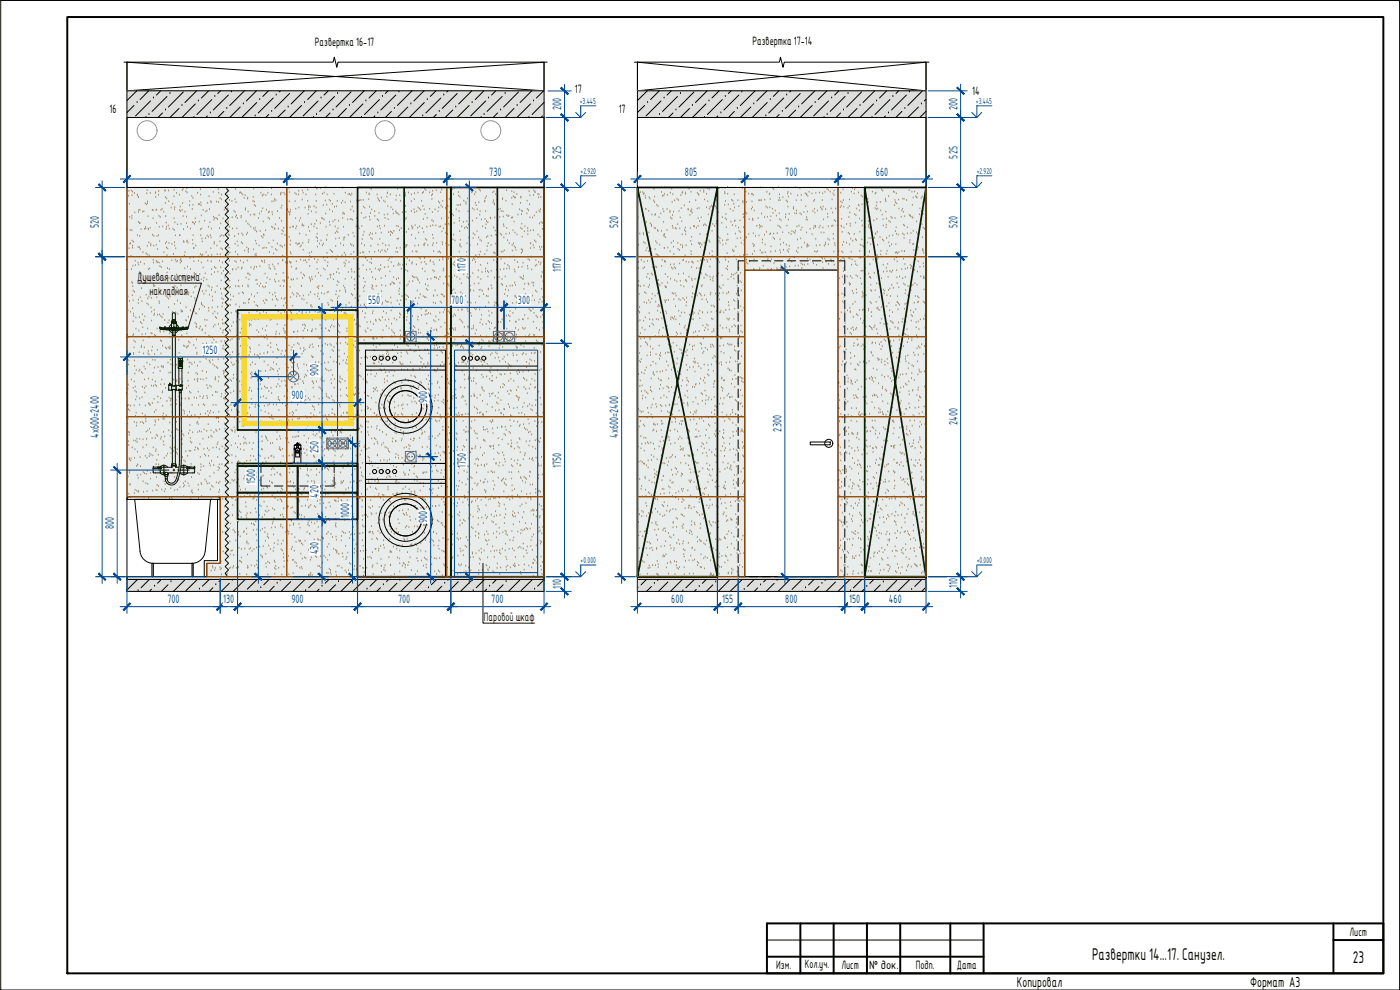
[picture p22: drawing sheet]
<svg xmlns="http://www.w3.org/2000/svg" width="420mm" height="297mm" viewBox="0 0 420 297" stroke-linecap="round" stroke-linejoin="round" font-family="sans-serif">
<defs><g id="words">
<g font-size="4.9">
<text x="327.7" y="288.1">Развертки 14...17. Санузел.</text>
<text x="406" y="288.8">23</text>
</g>
<g font-size="4.2">
<text x="305.2" y="296.1">Копировал</text>
<text x="375.2" y="296.1">Формат A3</text>
</g>
<g font-size="3.5">
<text x="94.5" y="13.8">Развертка 16-17</text>
<text x="225.8" y="13.6">Развертка 17-14</text>
<text x="172.6" y="28">17</text>
<text x="291.8" y="28.4">14</text>
<text x="32.9" y="34">16</text>
<text x="185.7" y="34">17</text>
<text x="405" y="280.8">Лист</text>
<text x="233" y="290.8">Изм.</text>
<text x="241.5" y="290.4">Кол.уч.</text>
<text x="252.6" y="290.8">Лист</text>
<text x="260.9" y="290.8">№ док.</text>
<text x="274.9" y="290.8">Подп.</text>
<text x="287.2" y="290.6">Дата</text>
</g>
<g font-size="3.5" fill="#004a95">
<text x="168.4" y="33.1" transform="rotate(-90 168.4 33.1)">200</text>
<text x="287.3" y="33.1" transform="rotate(-90 287.3 33.1)">200</text>
<text x="168.4" y="47.6" transform="rotate(-90 168.4 47.6)">525</text>
<text x="287.3" y="47.6" transform="rotate(-90 287.3 47.6)">525</text>
<text x="59.8" y="52.7">1200</text>
<text x="107.8" y="52.7">1200</text>
<text x="146.9" y="52.7">730</text>
<text x="205.6" y="52.7">805</text>
<text x="235.7" y="52.7">700</text>
<text x="262.9" y="52.7">660</text>
<text x="29.7" y="68.5" transform="rotate(-90 29.7 68.5)">520</text>
<text x="185.5" y="68.5" transform="rotate(-90 185.5 68.5)">520</text>
<text x="287.3" y="68.5" transform="rotate(-90 287.3 68.5)">520</text>
<text x="139.8" y="81.7" transform="rotate(-90 139.8 81.7)">1170</text>
<text x="168.4" y="81.7" transform="rotate(-90 168.4 81.7)">1170</text>
<text x="110.4" y="91.2">550</text>
<text x="135.4" y="91.2">700</text>
<text x="155.4" y="91.2">300</text>
<text x="60.8" y="106.1">1250</text>
<text x="95.6" y="112.9" transform="rotate(-90 95.6 112.9)">900</text>
<text x="87.5" y="119.8">900</text>
<text x="128.2" y="120.9" transform="rotate(-90 128.2 120.9)">900</text>
<text x="29.7" y="131.3" transform="rotate(-90 29.7 131.3)">4х600=2400</text>
<text x="185.5" y="131.3" transform="rotate(-90 185.5 131.3)">4х600=2400</text>
<text x="234.6" y="129.5" transform="rotate(-90 234.6 129.5)">2300</text>
<text x="287.3" y="127.6" transform="rotate(-90 287.3 127.6)">2400</text>
<text x="95.6" y="135.9" transform="rotate(-90 95.6 135.9)">250</text>
<text x="139.8" y="140.3" transform="rotate(-90 139.8 140.3)">1750</text>
<text x="168.4" y="140.3" transform="rotate(-90 168.4 140.3)">1750</text>
<text x="76.5" y="145.3" transform="rotate(-90 76.5 145.3)">1500</text>
<text x="95.6" y="149.3" transform="rotate(-90 95.6 149.3)">420</text>
<text x="104.8" y="155.3" transform="rotate(-90 104.8 155.3)">1000</text>
<text x="34.2" y="158.9" transform="rotate(-90 34.2 158.9)">800</text>
<text x="128.2" y="156.9" transform="rotate(-90 128.2 156.9)">900</text>
<text x="95.6" y="166.4" transform="rotate(-90 95.6 166.4)">430</text>
<text x="168.4" y="176.7" transform="rotate(-90 168.4 176.7)">110</text>
<text x="287.3" y="176.5" transform="rotate(-90 287.3 176.5)">110</text>
<text x="50.2" y="181">700</text>
<text x="67" y="181">130</text>
<text x="87.5" y="181">900</text>
<text x="119.5" y="181">700</text>
<text x="147.4" y="181">700</text>
<text x="201.5" y="181">600</text>
<text x="216.7" y="181">155</text>
<text x="235.7" y="181">800</text>
<text x="254.8" y="181">150</text>
<text x="266.8" y="181">460</text>
</g>
<g font-size="3.5" fill="#2e0000">
<text x="41.1" y="84.4">Душевая система</text>
<text x="44.9" y="88.6">накладная</text>
<text x="145.2" y="186.2">Паровой шкаф</text>
</g>
<g font-size="2.4" fill="#004a95">
<text x="174" y="31.3">+3.445</text>
<text x="292.9" y="31.3">+3.445</text>
<text x="174.2" y="52.3">+2.920</text>
<text x="293.1" y="52.3">+2.920</text>
<text x="174.2" y="169.1">+0.000</text>
<text x="293.1" y="169.1">+0.000</text>
</g>
</g></defs>
<g fill="#e8edeb" stroke="#e8edeb" stroke-width=".3">
<path d="M38.1 56.2l125.1 93.6v-93.6zM38.1 56.2l125.1 93.6h-125.1z"/>
<path d="M66.1 149.8l97.1 19.2v-19.2zM66.1 149.8l97.1 19.2h-97.1z"/>
<path d="M62.1 169l101.1 4v-4zM62.1 169l101.1 4h-101.1z"/>
<path d="M191.3 56.2l86.6 24.9v-24.9zM191.3 56.2l86.6 24.9h-86.6z"/>
<path d="M251.5 81.1l26.4 91.9v-91.9zM251.5 81.1l26.4 91.9h-26.4z"/>
<path d="M191.3 81.1l32.2 91.9v-91.9zM191.3 81.1l32.2 91.9h-32.2z"/>
</g>
<g fill="none" stroke="#9e8867" stroke-width=".3">
<path d="M38.6 58.9h.1M38.7 57.4h.1M39.4 57.3h.1M39.6 58.7h.1M39.8 57.6h.1M40.3 58h.1M41.2 58.6h.1M41.3 58.5h.1M41.5 59.2h.1M41.5 59.3h.1M44 58.2h.1M44.2 57.2h.1"/>
<path d="M45.1 58h.1M46.7 58h.1M46.7 59.2h.1M46.7 57.8h.1M47.5 58.6h.1M47.6 57.5h.1M49.5 57.1h.1M49.5 57.4h.1M49.7 59.3h.1M50 59.7h.1M50.6 57.3h.1M52.2 59h.1"/>
<path d="M52.2 57.1h.1M53 58h.1M53.8 58.6h.1M54.7 57.1h.1M55 56.7h.1M55.8 57.6h.1M56 56.6h.1M56.1 57.9h.1M57.6 59h.1M57.7 56.4h.1M57.9 59.5h.1M59.3 58h.1"/>
<path d="M60.2 56.9h.1M60.2 58.5h.1M62.7 59h.1M64 57.7h.1M65.5 56.9h.1M65.7 58h.1M66 59.6h.1M66.4 59.9h.1M66.5 58.5h.1M68.2 58.8h.1M70.5 59.9h.1M70.7 56.9h.1"/>
<path d="M72 58h.1M72.1 57.8h.1M72.5 58.2h.1M72.9 58.5h.1M73.3 59.5h.1M73.6 58.7h.1M74.3 59.8h.1M74.3 59.4h.1M76 59.2h.1M76.2 56.7h.1M78.3 58h.1M78.7 56.4h.1"/>
<path d="M78.7 58.7h.1M78.7 58.8h.1M79.2 58.5h.1M79.8 58.7h.1M80.4 58h.1M81.4 58.5h.1M81.5 56.6h.1M82.4 59.8h.1M84.2 58.1h.1M84.2 58.5h.1M84.6 57.9h.1M85.3 58h.1"/>
<path d="M85.5 58.5h.1M86.7 56.7h.1M86.9 57.8h.1M88.5 58.1h.1M88.9 58.4h.1M89.6 58.5h.1M89.7 57.4h.1M90.7 57.3h.1M91 57.9h.1M91.8 58.5h.1M92.2 56.5h.1M92.4 57.1h.1"/>
<path d="M94.7 56.3h.1M94.7 58.5h.1M95 56.6h.1M95.2 56.7h.1M96.2 56.5h.1M96.8 58.2h.1M97.3 57.9h.1M97.5 56.4h.1M97.9 56.3h.1M98.2 58.5h.1M100.2 58.3h.1M102.7 56.4h.1"/>
<path d="M102.9 56.5h.1M103.6 57.9h.1M104.5 58.4h.1M104.9 58.3h.1M105.3 58.7h.1M105.6 58.2h.1M109.9 57.9h.1M110.7 59.9h.1M110.8 58.2h.1M110.8 58.4h.1M111 56.5h.1M111.4 56.9h.1"/>
<path d="M113.2 58.5h.1M113.4 59.5h.1M114.5 59.4h.1M116.1 59.2h.1M116.2 58.1h.1M116.3 57.9h.1M117.1 58.4h.1M118.9 58.8h.1M119.3 56.7h.1M120 58.7h.1M121.3 58.6h.1M121.6 58h.1"/>
<path d="M121.6 58.4h.1M121.7 58.9h.1M122.6 57.9h.1M123.4 58.4h.1M124.3 59.9h.1M124.4 58.1h.1M125.4 57.9h.1M126.8 58h.1M127.1 57.7h.1M127.4 56.8h.1M127.8 57.1h.1M128.9 57.9h.1"/>
<path d="M129.5 58.7h.1M129.6 59.8h.1M129.8 58.4h.1M129.8 57.4h.1M130.9 57.2h.1M132.2 57.8h.1M132.5 57h.1M134.8 59.8h.1M135.3 57.9h.1M135.3 56.7h.1M135.7 57h.1M136.1 58.4h.1"/>
<path d="M136.4 56.5h.1M137.6 57.8h.1M137.7 58.8h.1M138 56.3h.1M138 59.2h.1M140.3 59.7h.1M141.6 57.9h.1M142.5 58.4h.1M142.8 57.8h.1M143.8 57h.1M144.1 57.3h.1M145.6 59.6h.1"/>
<path d="M145.9 59h.1M147.9 57.9h.1M148.3 57.6h.1M148.8 58.4h.1M150.8 59.6h.1M150.8 59.9h.1M152.1 57.2h.1M153.6 57.5h.1M153.6 59.5h.1M154.1 59h.1M154.3 57.8h.1M154.4 59.4h.1"/>
<path d="M154.6 59.4h.1M155.1 58.4h.1M156.3 59.2h.1M156.3 59.4h.1M158.8 57.5h.1M159 58.8h.1M160.1 58.7h.1M160.2 57.3h.1M160.5 57.6h.1M160.6 57.8h.1M161.4 58.4h.1M161.6 59.3h.1"/>
<path d="M161.8 58.4h.1M162.3 59.3h.1M192.2 57.8h.1M192.9 57.8h.1M193.1 58.3h.1M193.3 58.1h.1M193.7 58.9h.1M193.8 59.5h.1M194.8 59.3h.1M195.1 59.7h.1M196.3 56.8h.1M196.5 59.1h.1"/>
<path d="M198.5 57.7h.1M198.8 58.9h.1M199.2 58.8h.1M199.4 58.3h.1M199.4 56.3h.1M200.3 58.6h.1M201.2 57.9h.1M201.6 56.8h.1M201.9 58.4h.1M203.2 59.8h.1M204.3 58.7h.1M204.7 58.1h.1"/>
<path d="M204.9 57.7h.1M205.7 57.9h.1M205.7 58.3h.1M206.8 56.8h.1M207.4 57.7h.1M209.3 58h.1M209.7 58.6h.1M209.7 58.4h.1M210.1 57.3h.1M211.2 57.2h.1M211.2 57.7h.1M211.5 60h.1"/>
<path d="M212 58.3h.1M212.3 56.6h.1M212.9 57h.1M214.8 58.7h.1M215.6 56.6h.1M215.8 56.6h.1M216.7 56.5h.1M217.5 57.7h.1M217.6 58.2h.1M217.6 56.5h.1M218.4 56.2h.1M218.4 58.3h.1"/>
<path d="M220.3 58.4h.1M222.8 56.6h.1M223.7 56.4h.1M223.9 57.7h.1M224.7 58.2h.1M225.7 58.4h.1M225.7 58.3h.1M226.1 58.6h.1M228.3 56.4h.1M230.2 57.7h.1M230.9 58.4h.1M231 58.2h.1"/>
<path d="M231.1 59.8h.1M231.8 56.5h.1M232.2 56.8h.1M233.6 56.3h.1M233.9 59.5h.1M233.9 58.4h.1M235 59.3h.1M236.3 58.2h.1M236.5 57.7h.1M236.6 59.1h.1M237.4 58.2h.1M238.8 56.3h.1"/>
<path d="M239.4 58.7h.1M240.1 56.7h.1M240.5 58.6h.1M241.7 58.2h.1M242.1 58.5h.1M242.1 58.4h.1M242.4 58.9h.1M242.8 57.7h.1M243.7 58.2h.1M244.9 58h.1M245.9 57.9h.1M246.9 58.2h.1"/>
<path d="M247.6 57.7h.1M248.2 56.8h.1M248.6 57.1h.1M249.2 57.6h.1M249.7 60h.1M250 58.2h.1M250.3 57.3h.1M250.3 58.7h.1M251.4 57.2h.1M252.3 58h.1M253 56.9h.1M255.5 57.6h.1"/>
<path d="M255.8 56.6h.1M256.3 58.2h.1M256.5 56.9h.1M256.8 56.5h.1M257.7 57.9h.1M258.4 58.8h.1M258.8 59.1h.1M260.4 59.8h.1M261.8 57.6h.1M262.7 58.2h.1M262.9 57.9h.1M264.6 57h.1"/>
<path d="M264.9 57.3h.1M265.7 59.8h.1M266.7 59h.1M268.1 57.6h.1M268.4 57.7h.1M269 58.2h.1M270.9 59.8h.1M271.3 59.8h.1M272.8 57.2h.1M273.7 57.6h.1M274.1 59.4h.1M274.5 57.6h.1"/>
<path d="M274.8 59h.1M275.1 59.3h.1M275.2 59.4h.1M275.3 58.2h.1M276.4 59.5h.1M276.8 59.1h.1M38.1 78.3h.1M38.1 68.8h.1M38.7 74.6h.1M38.8 61.3h.1M38.9 65.2h.1M38.9 73.3h.1"/>
<path d="M39.1 69.1h.1M39.2 73.1h.1M39.3 76.9h.1M39.6 69.2h.1M39.6 65.6h.1M39.6 64.9h.1M39.7 72.3h.1M39.8 74.5h.1M39.8 73.9h.1M39.9 79.9h.1M40 72.7h.1M40.5 63.9h.1"/>
<path d="M40.6 79.7h.1M40.6 78.4h.1M41.2 70.7h.1M41.4 74.3h.1M41.4 78.9h.1M41.5 63.7h.1M41.6 66.7h.1M41.7 63.1h.1M41.7 79.5h.1M41.8 67h.1M41.8 74.3h.1M42 70.9h.1"/>
<path d="M42 63.1h.1M42 67.1h.1M42.1 74.9h.1M42.2 78.8h.1M42.3 68.9h.1M42.8 63.7h.1M42.9 75.8h.1M43.2 63.5h.1M43.3 79.3h.1M43.4 68.8h.1M43.6 61.1h.1M43.6 68.2h.1"/>
<path d="M43.8 68.7h.1M43.9 76.1h.1M43.9 61.5h.1M44.2 73.9h.1M44.2 76.5h.1M44.3 61.1h.1M44.3 60.6h.1M44.4 65h.1M44.5 68.7h.1M44.5 68.9h.1M44.7 72.8h.1M44.8 76.8h.1"/>
<path d="M45 68.5h.1M45.3 73.8h.1M45.3 73.3h.1M45.7 63.1h.1M45.8 70.6h.1M45.9 63.1h.1M45.9 65.6h.1M46 78.1h.1M46.1 78.9h.1M46.1 73.9h.1M46.1 70.9h.1M46.9 63.1h.1"/>
<path d="M46.9 73.6h.1M46.9 78.4h.1M47 67h.1M47 63h.1M47.1 71h.1M47.1 78.8h.1M47.2 74.9h.1M47.4 78.8h.1M47.6 70.7h.1M47.7 64.9h.1M47.8 78.9h.1M47.8 68.2h.1"/>
<path d="M47.9 72.5h.1M48 80h.1M48.1 65.3h.1M48.3 63.1h.1M48.6 62.8h.1M48.8 78.6h.1M48.9 68.1h.1M49.1 63.7h.1M49.2 75.8h.1M49.6 61h.1M49.7 73.2h.1M49.7 65h.1"/>
<path d="M49.9 68.9h.1M49.9 66.9h.1M50 68.2h.1M50 74.4h.1M50 72.8h.1M50.1 76.7h.1M50.3 74.7h.1M50.5 67.8h.1M50.6 60.5h.1M50.7 73.1h.1M50.8 68.7h.1M51.4 62.4h.1"/>
<path d="M51.6 78.2h.1M51.6 73.3h.1M51.8 61.3h.1M51.9 68.8h.1M52.1 76.3h.1M52.2 65.6h.1M52.3 69.1h.1M52.4 62.9h.1M52.4 72.8h.1M52.5 62.3h.1M52.5 73.8h.1M52.5 66.8h.1"/>
<path d="M52.6 78h.1M52.6 70.8h.1M52.7 74.7h.1M52.9 78.6h.1M53.3 67.5h.1M53.3 78.4h.1M53.8 63.1h.1M53.9 70.7h.1M54 70.7h.1M54.1 62.1h.1M54.1 78.9h.1M54.1 78.2h.1"/>
<path d="M54.2 63.5h.1M54.3 77.8h.1M54.3 67.3h.1M54.5 78.5h.1M54.7 63.1h.1M54.8 61.1h.1M54.9 65h.1M55.1 68.9h.1M55.1 72.5h.1M55.2 72.8h.1M55.3 76.7h.1M55.5 63.7h.1"/>
<path d="M55.5 75.8h.1M56 67.1h.1M56 65.1h.1M56 72.6h.1M56.2 72.3h.1M56.3 68.2h.1M56.4 72.9h.1M56.9 61.7h.1M56.9 60.5h.1M57 77.5h.1M57.2 68.7h.1M57.7 62.9h.1"/>
<path d="M57.8 66.8h.1M57.8 72.1h.1M57.9 61.6h.1M57.9 73.3h.1M58 70.7h.1M58 67h.1M58.1 74.6h.1M58.1 77.3h.1M58.2 78.5h.1M58.2 74.5h.1M58.4 67.3h.1M58.6 65.6h.1"/>
<path d="M58.7 66.7h.1M58.8 73.8h.1M59.6 61.4h.1M59.6 78.3h.1M59.7 77.1h.1M59.8 66.6h.1M59.9 61.4h.1M60.2 68.9h.1M60.2 76.4h.1M60.2 70.7h.1M60.3 60.9h.1M60.3 61.7h.1"/>
<path d="M60.4 64.8h.1M60.4 78.9h.1M60.5 68.7h.1M60.6 76.7h.1M60.6 71.7h.1M60.7 72.6h.1M60.8 76.5h.1M61 63.1h.1M61.4 66.4h.1M61.7 71.6h.1M61.8 63.6h.1M61.8 75.8h.1"/>
<path d="M62.1 63.3h.1M62.1 70.8h.1M62.3 61h.1M62.4 78.3h.1M62.5 76.8h.1M62.5 71.1h.1M62.6 68.2h.1M62.9 62.9h.1M63 66.8h.1M63.1 70.7h.1M63.2 74.6h.1M63.3 60.5h.1"/>
<path d="M63.3 71.4h.1M63.4 78.6h.1M63.4 60.9h.1M63.5 68.7h.1M63.5 76.6h.1M64.1 65.2h.1M64.2 66h.1M64.3 73.3h.1M64.3 72.8h.1M64.5 65.5h.1M64.9 65.6h.1M65 60.6h.1"/>
<path d="M65.1 73.8h.1M65.2 76.4h.1M65.3 65.9h.1M65.6 60.8h.1M65.7 64.7h.1M65.9 68.6h.1M65.9 78.3h.1M66 72.5h.1M66.1 71h.1M66.1 76.4h.1M66.3 67.2h.1M66.3 74.6h.1"/>
<path d="M66.5 70.7h.1M66.7 75h.1M66.8 78.9h.1M66.9 65.6h.1M67.1 70.9h.1M67.3 63.1h.1M67.8 60.3h.1M67.9 76.1h.1M68.2 63.6h.1M68.2 75.8h.1M68.2 61.5h.1M68.3 69h.1"/>
<path d="M68.4 62.7h.1M68.5 76.6h.1M68.5 66.6h.1M68.6 70.5h.1M68.7 69.4h.1M68.7 74.5h.1M68.8 70.7h.1M68.9 78.3h.1M68.9 60.1h.1M68.9 68.2h.1M69 75.9h.1M69.6 60.5h.1"/>
<path d="M69.7 65.3h.1M69.8 68.7h.1M70.2 63.4h.1M70.4 71h.1M70.5 78.4h.1M70.6 73.3h.1M70.6 63.7h.1M70.7 75.7h.1M70.7 65.2h.1M70.8 60.8h.1M70.9 78.8h.1M71 64.7h.1"/>
<path d="M71.1 68.7h.1M71.2 72.5h.1M71.2 65.6h.1M71.3 76.5h.1M71.4 73.8h.1M71.5 70.3h.1M72.2 78.3h.1M72.3 65.4h.1M72.4 64.9h.1M72.4 72.8h.1M72.6 70.2h.1M72.8 73.2h.1"/>
<path d="M72.9 70.7h.1M73.1 78.9h.1M73.4 75.3h.1M73.6 63.1h.1M73.7 62.6h.1M73.8 66.5h.1M74 70.5h.1M74.1 74.4h.1M74.2 78.3h.1M74.3 70h.1M74.4 67.2h.1M74.5 75.2h.1"/>
<path d="M74.5 63.6h.1M74.5 75.8h.1M74.6 74.8h.1M74.8 67.5h.1M75.1 64.6h.1M75.3 68.1h.1M75.9 60.5h.1M76.1 75h.1M76.1 68.7h.1M76.2 64.5h.1M76.3 60.6h.1M76.3 61.6h.1"/>
<path d="M76.5 64.5h.1M76.5 69.2h.1M76.6 68.4h.1M76.6 76.7h.1M76.7 72.4h.1M76.7 62h.1M76.8 76.3h.1M76.9 73.2h.1M77 77h.1M77 69.6h.1M77.6 65.6h.1M77.8 73.8h.1"/>
<path d="M77.9 64.2h.1M78 80h.1M78.1 69.5h.1M78.4 63.6h.1M78.5 78.3h.1M78.5 71h.1M78.7 78.6h.1M78.9 62.6h.1M78.9 74.6h.1M78.9 71.4h.1M79 66.6h.1M79.1 70.5h.1"/>
<path d="M79.2 70.7h.1M79.2 74.4h.1M79.4 78.3h.1M79.4 78.9h.1M79.7 69.2h.1M79.9 74.5h.1M80 63.1h.1M80.5 65.4h.1M80.6 63.9h.1M80.7 73h.1M80.8 79.6h.1M80.8 63.6h.1"/>
<path d="M80.9 75.8h.1M80.9 65.8h.1M81.6 68.1h.1M81.6 60.6h.1M81.6 74.2h.1M81.7 63.7h.1M81.7 64.5h.1M81.8 79.5h.1M81.9 68.4h.1M82 72.3h.1M82.1 76.2h.1M82.3 60.5h.1"/>
<path d="M82.5 68.9h.1M82.5 68.7h.1M82.6 67.4h.1M82.7 74.9h.1M82.8 60.2h.1M83.1 75.2h.1M83.2 73.2h.1M83.3 63.5h.1M83.5 79.3h.1M83.5 68.7h.1M83.9 65.6h.1M84.1 73.8h.1"/>
<path d="M84.4 62.5h.1M84.4 73.9h.1M84.5 66.4h.1M84.6 61.8h.1M84.6 70.3h.1M84.7 69.2h.1M84.8 74.2h.1M84.8 76.8h.1M84.9 78.1h.1M84.9 78.3h.1M85 69.6h.1M85.2 68.5h.1"/>
<path d="M85.4 73.7h.1M85.5 70.6h.1M85.7 78.9h.1M86.1 63.1h.1M86.2 78.9h.1M86.3 63.1h.1M86.6 63.7h.1M86.8 71.2h.1M86.8 60.6h.1M86.9 78.7h.1M87 64.5h.1M87 64h.1"/>
<path d="M87.1 68.4h.1M87.1 73.5h.1M87.1 63h.1M87.1 63.6h.1M87.2 75.7h.1M87.2 72.3h.1M87.2 79h.1M87.3 78.8h.1M87.3 76.2h.1M88 68.1h.1M88.6 60.5h.1M88.7 65.6h.1"/>
<path d="M88.8 62.8h.1M88.8 68.7h.1M88.8 73.1h.1M88.9 78.6h.1M89 68h.1M89.2 73.4h.1M89.6 73.2h.1M89.7 62.4h.1M89.8 66.3h.1M89.8 73.2h.1M90 70.2h.1M90.1 74.1h.1"/>
<path d="M90.2 78h.1M90.2 65.6h.1M90.4 73.8h.1M90.7 67.8h.1M90.7 60h.1M90.8 67.5h.1M90.9 73h.1M91 75h.1M91.1 67.8h.1M91.2 78.3h.1M91.6 62.4h.1M91.7 78.2h.1"/>
<path d="M91.9 70.6h.1M92.1 78.9h.1M92.3 60.4h.1M92.5 64.3h.1M92.5 72.8h.1M92.6 68.2h.1M92.6 62.3h.1M92.6 63h.1M92.7 72.1h.1M92.7 61.9h.1M92.8 78h.1M92.8 76h.1"/>
<path d="M92.9 69.5h.1M93 80h.1M93 76.9h.1M93.1 62.2h.1M93.3 77.2h.1M93.4 67.4h.1M93.5 63.6h.1M93.5 75.7h.1M94.2 68.1h.1M94.3 62h.1M94.4 77.8h.1M94.5 67.3h.1"/>
<path d="M94.8 63.8h.1M94.9 62.4h.1M94.9 60.4h.1M94.9 71.3h.1M95 66.3h.1M95.1 68.7h.1M95.1 78.9h.1M95.2 70.3h.1M95.3 74.2h.1M95.3 72.5h.1M95.3 71.6h.1M95.4 78.1h.1"/>
<path d="M95.9 73.2h.1M96.1 67.1h.1M96.4 72.3h.1M96.6 65.6h.1M96.7 73.7h.1M96.9 65.7h.1M97 61.7h.1M97.1 73.3h.1M97.2 77.5h.1M97.2 66h.1M97.5 78.3h.1M97.6 60.3h.1"/>
<path d="M97.7 64.2h.1M97.9 68.1h.1M98 72h.1M98 72.1h.1M98.1 61.6h.1M98.1 76h.1M98.2 70.6h.1M98.2 77.3h.1M98.3 79.9h.1M98.4 78.9h.1M98.8 60.1h.1M98.9 66.7h.1"/>
<path d="M98.9 63h.1M99 67.6h.1M99.1 75.1h.1M99.2 60.4h.1M99.5 75.5h.1M99.7 61.3h.1M99.8 63.6h.1M99.8 75.7h.1M99.9 77.1h.1M99.9 66.6h.1M100.4 62.2h.1M100.5 66.1h.1"/>
<path d="M100.6 68.1h.1M100.6 70h.1M100.8 73.9h.1M100.8 71.7h.1M100.9 77.9h.1M101 62h.1M101 69.5h.1M101.2 60.4h.1M101.2 77.1h.1M101.4 69.8h.1M101.4 68.7h.1M101.6 66.4h.1"/>
<path d="M101.8 71.6h.1M102.2 73.2h.1M102.5 61h.1M102.7 76.7h.1M102.8 60.4h.1M102.9 65.5h.1M103 64.2h.1M103 63.9h.1M103.1 68.2h.1M103.1 73.7h.1M103.2 71.5h.1M103.2 72.1h.1"/>
<path d="M103.3 78.9h.1M103.3 76h.1M103.3 64.2h.1M103.5 79.9h.1M103.5 71.4h.1M103.5 60.9h.1M103.6 79.3h.1M103.7 76.6h.1M103.8 78.3h.1M104.4 66h.1M104.5 70.6h.1M104.7 78.8h.1"/>
<path d="M105.1 65.9h.1M105.2 60.6h.1M105.2 73.3h.1M105.3 63h.1M105.4 76.4h.1M105.4 65.9h.1M105.6 73.6h.1M105.7 62.1h.1M105.8 66.1h.1M106 70h.1M106.1 73.9h.1M106.1 63.6h.1"/>
<path d="M106.2 75.7h.1M106.2 77.8h.1M106.3 71h.1M106.9 68.1h.1M107.1 65.6h.1M107.1 60.3h.1M107.1 67.7h.1M107.3 70.9h.1M107.4 75.3h.1M107.5 68.1h.1M107.6 60.4h.1M107.8 68.7h.1"/>
<path d="M108 60.3h.1M108.1 76h.1M108.3 60.1h.1M108.5 64h.1M108.5 73.2h.1M108.6 68h.1M108.7 71.9h.1M108.8 75.8h.1M109 79.7h.1M109 70.6h.1M109 60.1h.1M109.1 62.1h.1"/>
<path d="M109.2 75.9h.1M109.2 65.5h.1M109.3 69.7h.1M109.3 77.1h.1M109.4 73.7h.1M109.5 62.5h.1M109.7 77.5h.1M109.8 65.3h.1M110.2 78.3h.1M110.8 75.7h.1M110.8 70.6h.1M110.9 65.1h.1"/>
<path d="M110.9 62.2h.1M111 66.1h.1M111 78.8h.1M111.2 70h.1M111.2 64.1h.1M111.3 73.9h.1M111.3 71.5h.1M111.4 77.8h.1M111.5 79.1h.1M111.6 63h.1M111.7 71.9h.1M111.7 70.3h.1"/>
<path d="M112.4 63.5h.1M112.5 75.7h.1M112.5 64.9h.1M112.8 70.1h.1M113.2 68.1h.1M113.2 65.9h.1M113.5 73.5h.1M113.6 75.3h.1M113.6 60.1h.1M113.6 66.3h.1M113.7 64h.1M113.9 67.9h.1"/>
<path d="M113.9 60.4h.1M114 71.8h.1M114.1 68.7h.1M114.1 75.7h.1M114.3 79.7h.1M114.4 69.9h.1M114.6 75.2h.1M114.9 73.2h.1M115.2 60.4h.1M115.3 64.5h.1M115.4 67.9h.1M115.5 75.3h.1"/>
<path d="M115.5 65.5h.1M115.6 60.7h.1M115.7 73.7h.1M115.8 75.7h.1M116.3 75h.1M116.4 62h.1M116.4 64.4h.1M116.5 65.9h.1M116.5 78.3h.1M116.6 69.8h.1M116.8 73.7h.1M116.9 77.6h.1"/>
<path d="M117.2 69.6h.1M117.2 70.6h.1M117.3 62.3h.1M117.4 78.8h.1M117.4 69.8h.1M117.6 77.3h.1M117.8 70.1h.1M117.9 63h.1M118 64.2h.1M118.2 80h.1M118.2 69.4h.1M118.8 63.5h.1"/>
<path d="M118.8 60.1h.1M118.8 75.7h.1M119 64h.1M119 74.6h.1M119.1 67.9h.1M119.2 71.8h.1M119.3 75.8h.1M119.3 64.2h.1M119.5 79.7h.1M119.5 68.1h.1M119.5 71.7h.1M119.6 79.1h.1"/>
<path d="M119.7 64.5h.1M119.9 69.2h.1M120 79.5h.1M120.1 74.5h.1M120.2 60.4h.1M120.4 68.6h.1M120.8 63.8h.1M120.9 79.6h.1M121.2 73.2h.1M121.5 66.1h.1M121.6 73.6h.1M121.7 61.9h.1"/>
<path d="M121.8 74.2h.1M121.8 65.8h.1M121.8 63.7h.1M121.9 65.5h.1M122 69.8h.1M122 79.4h.1M122 73.9h.1M122.1 73.6h.1M122.2 77.6h.1M122.6 68.9h.1M122.9 78.3h.1M123.4 60.5h.1"/>
<path d="M123.5 63.5h.1M123.5 70.6h.1M123.5 68h.1M123.6 79.2h.1M123.7 68.7h.1M123.7 78.8h.1M123.7 75.6h.1M123.9 68.3h.1M124.2 63h.1M124.5 63.8h.1M124.5 73.9h.1M124.6 67.7h.1"/>
<path d="M124.7 71.7h.1M124.8 75.6h.1M125 79.5h.1M125.1 63.5h.1M125.1 75.7h.1M125.3 68.5h.1M125.5 62.4h.1M125.6 73.7h.1M125.6 69.9h.1M125.7 77.4h.1M125.9 62.7h.1M125.9 68.1h.1"/>
<path d="M126.1 77.7h.1M126.2 63.1h.1M126.4 78.9h.1M126.5 60.4h.1M126.7 68.6h.1M126.9 61.9h.1M127 65.9h.1M127.2 69.8h.1M127.2 73.5h.1M127.3 73.7h.1M127.3 63h.1M127.4 77.6h.1"/>
<path d="M127.5 78.7h.1M127.5 73.1h.1M127.6 64.3h.1M127.7 71.8h.1M127.9 79.4h.1M128.1 72.1h.1M128.1 68.1h.1M128.2 65.5h.1M128.4 73.7h.1M128.9 62.8h.1M129.1 78.5h.1M129.2 68h.1"/>
<path d="M129.2 78.2h.1M129.6 66.2h.1M129.8 63.7h.1M129.8 70.6h.1M129.8 73.7h.1M129.9 67.7h.1M130 71.6h.1M130 73.1h.1M130 78.8h.1M130 66.5h.1M130.1 75.5h.1M130.3 79.4h.1"/>
<path d="M130.6 63h.1M130.8 67.8h.1M131.1 73h.1M131.4 63.5h.1M131.5 75.7h.1M131.6 60.6h.1M131.7 62.4h.1M131.8 68.1h.1M131.9 78.2h.1M131.9 75.6h.1M132 60.9h.1M132.2 68.1h.1"/>
<path d="M132.2 75.9h.1M132.4 61.8h.1M132.5 65.6h.1M132.6 69.6h.1M132.7 72.8h.1M132.8 73.5h.1M132.8 62.3h.1M132.9 77.4h.1M132.9 60.4h.1M132.9 78h.1M133.1 68.6h.1M133.6 67.4h.1"/>
<path d="M133.7 62.6h.1M133.8 70h.1M133.9 73.1h.1M134 77.6h.1M134.2 70.3h.1M134.4 62h.1M134.5 65.5h.1M134.6 77.8h.1M134.7 67.3h.1M134.7 73.7h.1M135 63.8h.1M135.1 67.7h.1"/>
<path d="M135.2 71.6h.1M135.3 75.5h.1M135.5 79.4h.1M135.5 72.4h.1M135.5 78.2h.1M135.7 64.4h.1M135.9 72h.1M136 79.4h.1M136.1 64.8h.1M136.1 70.6h.1M136.3 67h.1M136.4 78.8h.1"/>
<path d="M136.4 79.7h.1M136.5 72.3h.1M136.9 62.9h.1M137.2 61.7h.1M137.3 77.5h.1M137.7 61.7h.1M137.8 63.5h.1M137.8 75.6h.1M137.8 65.6h.1M137.9 66.4h.1M138 69.5h.1M138 73.8h.1"/>
<path d="M138.1 73.4h.1M138.2 72.1h.1M138.2 77.3h.1M138.2 61.5h.1M138.3 74.2h.1M138.4 77.3h.1M138.6 68.1h.1M139.1 66.7h.1M139.2 60.4h.1M139.4 68.6h.1M139.8 60.8h.1M139.9 61.3h.1"/>
<path d="M139.9 68.2h.1M140 77.1h.1M140.1 75.8h.1M140.1 66.5h.1M140.2 73.1h.1M140.3 68.6h.1M140.5 63.6h.1M140.6 67.5h.1M140.7 71.4h.1M140.8 75.3h.1M140.8 65.5h.1M140.9 71.7h.1"/>
<path d="M141 79.2h.1M141.1 73.7h.1M141.8 66.3h.1M141.8 78.2h.1M141.9 62.6h.1M142 71.6h.1M142 70.2h.1M142.1 77.6h.1M142.2 63h.1M142.5 70.6h.1M142.5 78h.1M142.7 60.9h.1"/>
<path d="M142.7 78.8h.1M142.8 76.7h.1M142.9 61.7h.1M143 65.6h.1M143.2 69.5h.1M143.2 62.9h.1M143.3 73.4h.1M143.4 77.3h.1M143.6 71.4h.1M143.7 60.8h.1M143.8 76.6h.1M144 64.6h.1"/>
<path d="M144.1 72h.1M144.1 63.5h.1M144.1 75.6h.1M144.3 79.6h.1M144.4 72.4h.1M144.5 66h.1M144.9 68h.1M145.4 60.6h.1M145.5 76.4h.1M145.5 60.4h.1M145.6 65.8h.1M145.7 68.6h.1"/>
<path d="M145.8 63.5h.1M145.9 67.4h.1M146 71.3h.1M146 66.4h.1M146.1 75.3h.1M146.2 74h.1M146.3 79.1h.1M146.4 71h.1M146.4 66.8h.1M146.5 73.1h.1M147.2 65.4h.1M147.2 65.6h.1"/>
<path d="M147.4 73.6h.1M147.4 70.9h.1M148 60.8h.1M148.1 60.2h.1M148.2 78.2h.1M148.2 68.4h.1M148.3 76h.1M148.3 75.8h.1M148.3 61.2h.1M148.4 61.5h.1M148.5 65.4h.1M148.6 76.2h.1"/>
<path d="M148.6 69.3h.1M148.8 73.2h.1M148.8 70.6h.1M148.9 77.2h.1M149 78.8h.1M149.1 70.6h.1M149.2 60.1h.1M149.3 75.8h.1M149.6 62.9h.1M150 65.3h.1M150.1 62.8h.1M150.2 70.3h.1"/>
<path d="M150.4 77.8h.1M150.4 63.5h.1M150.5 75.6h.1M150.5 70.6h.1M151 63.5h.1M151 75.6h.1M151 65.1h.1M151.1 67.4h.1M151.2 71.4h.1M151.2 68h.1M151.3 75.3h.1M151.5 79.2h.1"/>
<path d="M151.8 70.3h.1M151.8 60.4h.1M152.1 68.6h.1M152.1 64.7h.1M152.3 72.2h.1M152.4 79.7h.1M152.5 65h.1M152.7 64.9h.1M152.8 80h.1M152.8 73.1h.1M152.9 70.1h.1M153.5 65.4h.1"/>
<path d="M153.7 61.4h.1M153.7 73.6h.1M153.8 75.3h.1M153.8 65.3h.1M154 69.2h.1M154.1 73.2h.1M154.2 77.1h.1M154.3 66.6h.1M154.3 74.1h.1M154.5 78.2h.1M154.6 69.9h.1M154.7 74.4h.1"/>
<path d="M154.8 75.1h.1M155.2 70.5h.1M155.3 78.7h.1M155.4 64.5h.1M155.9 62.9h.1M156.2 61h.1M156.3 68.5h.1M156.5 63.3h.1M156.5 74.9h.1M156.5 76h.1M156.5 64.4h.1M156.6 67.3h.1"/>
<path d="M156.7 68.8h.1M156.7 71.1h.1M156.8 63.4h.1M156.8 75.6h.1M156.8 75.1h.1M157 79h.1M157.4 69.5h.1M157.5 68h.1M158.2 64.2h.1M158.2 60.4h.1M158.2 62.9h.1M158.3 80h.1"/>
<path d="M158.4 68.6h.1M158.4 69.4h.1M158.4 70.4h.1M158.5 77.9h.1M158.6 63.2h.1M158.9 78.2h.1M158.9 61.5h.1M159 65.3h.1M159.2 69.3h.1M159.2 73.1h.1M159.2 74.6h.1M159.3 73.2h.1"/>
<path d="M159.4 77.1h.1M159.8 65.4h.1M160 73.6h.1M160.1 69.2h.1M160.3 74.4h.1M160.4 64.8h.1M160.4 72.3h.1M160.7 79.9h.1M160.8 78.2h.1M160.8 72.6h.1M161 63.8h.1M161.1 79.6h.1"/>
<path d="M161.5 70.5h.1M161.7 78.7h.1M161.8 63.3h.1M161.9 67.2h.1M161.9 74.2h.1M162 63.7h.1M162.1 71.1h.1M162.1 79.4h.1M162.2 75h.1M162.2 62.9h.1M162.3 78.9h.1M162.4 66.7h.1"/>
<path d="M162.6 74.2h.1M162.8 67h.1M162.8 68.8h.1M163.1 63.4h.1M163.1 75.6h.1M191.3 63.7h.1M191.4 76.6h.1M191.5 65.3h.1M191.6 73.6h.1M191.6 78.7h.1M192 70.2h.1M192.4 78.1h.1"/>
<path d="M192.9 64.9h.1M193.1 70.1h.1M193.1 70.5h.1M193.1 65.3h.1M193.2 72.8h.1M193.3 78.7h.1M193.6 73.1h.1M193.8 62.8h.1M193.8 62.9h.1M193.9 75.3h.1M193.9 66.7h.1M194.1 70.6h.1"/>
<path d="M194.2 74.5h.1M194.3 78.4h.1M194.7 63.4h.1M194.7 69.9h.1M194.7 75.6h.1M194.9 75.1h.1M195.2 67.2h.1M195.4 74.7h.1M195.5 67.9h.1M195.5 67.5h.1M195.6 64.5h.1M196.2 60.3h.1"/>
<path d="M196.3 68.5h.1M196.4 60.8h.1M196.6 64.7h.1M196.6 74.9h.1M196.7 68.6h.1M196.7 64.4h.1M196.8 72.5h.1M196.9 76.4h.1M197.1 61.6h.1M197.1 73h.1M197.3 69.2h.1M197.4 76.6h.1"/>
<path d="M197.5 69.5h.1M197.5 61.9h.1M197.7 76.9h.1M197.8 65.3h.1M198 73.6h.1M198.3 64.2h.1M198.5 79.9h.1M198.5 69.4h.1M198.8 78.1h.1M199 62.8h.1M199.1 66.7h.1M199.2 70.6h.1"/>
<path d="M199.2 63.6h.1M199.3 71h.1M199.3 74.5h.1M199.4 74.5h.1M199.4 70.4h.1M199.5 78.5h.1M199.5 78.6h.1M199.6 78.6h.1M199.7 71.4h.1M200.2 69.2h.1M200.2 62.9h.1M200.4 74.4h.1"/>
<path d="M201 63.4h.1M201.1 63.8h.1M201.1 75.6h.1M201.3 79.5h.1M201.3 65.4h.1M201.5 73h.1M201.6 65.7h.1M201.7 60.7h.1M201.8 67.9h.1M201.8 64.6h.1M202 68.5h.1M202.1 72.5h.1"/>
<path d="M202.1 74.2h.1M202.1 63.7h.1M202.2 76.4h.1M202.3 79.4h.1M202.5 60.3h.1M202.7 68.5h.1M202.9 68.8h.1M203.4 67.4h.1M203.5 73h.1M203.5 74.8h.1M203.6 60.1h.1M203.8 63.4h.1"/>
<path d="M203.9 75.2h.1M204 79.2h.1M204 68.7h.1M204.1 65.3h.1M204.3 73.6h.1M204.5 62.6h.1M204.6 66.5h.1M204.7 70.4h.1M204.9 74.4h.1M204.9 73.8h.1M205 78.3h.1M205.1 78.1h.1"/>
<path d="M205.4 61.8h.1M205.4 69.2h.1M205.6 76.8h.1M205.7 68.4h.1M205.8 70.4h.1M205.8 69.6h.1M205.9 73.7h.1M206 78.6h.1M206.5 62.8h.1M206.5 63.1h.1M206.7 78.8h.1M206.9 60.7h.1"/>
<path d="M207.1 64.6h.1M207.2 68.6h.1M207.3 72.5h.1M207.3 63.4h.1M207.4 75.5h.1M207.4 63.6h.1M207.4 76.4h.1M207.6 73.4h.1M207.6 71.2h.1M207.6 62.9h.1M207.6 78.6h.1M207.7 64h.1"/>
<path d="M207.8 78.7h.1M208 79h.1M208.2 67.9h.1M208.4 68.1h.1M208.8 60.2h.1M209 68.4h.1M209.3 62.7h.1M209.4 78.5h.1M209.5 67.9h.1M209.5 65.6h.1M209.6 73.1h.1M209.8 62.6h.1"/>
<path d="M209.8 73h.1M209.9 66.4h.1M210 73.4h.1M210.1 70.4h.1M210.2 74.3h.1M210.3 78.2h.1M210.3 73.1h.1M210.4 65.3h.1M210.7 73.6h.1M211.2 67.7h.1M211.4 73h.1M211.4 78.1h.1"/>
<path d="M211.5 67.4h.1M211.8 75h.1M211.9 67.8h.1M212 62.3h.1M212.1 70.4h.1M212.2 78.1h.1M212.3 78.6h.1M212.4 60.5h.1M212.6 64.5h.1M212.7 68.4h.1M212.8 72.3h.1M212.9 62.8h.1"/>
<path d="M212.9 76.2h.1M213 72.7h.1M213.1 62.2h.1M213.2 78h.1M213.5 61.8h.1M213.7 63.4h.1M213.7 69.4h.1M213.7 75.5h.1M213.7 76.9h.1M213.9 62.2h.1M213.9 67.3h.1M214.1 77.2h.1"/>
<path d="M214.5 67.9h.1M214.8 62h.1M214.9 77.8h.1M215 62.6h.1M215 67.2h.1M215.1 66.5h.1M215.1 60.2h.1M215.3 70.4h.1M215.3 68.4h.1M215.4 74.3h.1M215.5 78.2h.1M215.6 63.8h.1"/>
<path d="M215.7 71.2h.1M215.8 72.4h.1M215.9 78.8h.1M216.1 71.6h.1M216.1 73h.1M216.6 67h.1M216.8 65.3h.1M216.8 72.2h.1M217 73.5h.1M217.5 61.6h.1M217.6 77.4h.1M217.6 65.6h.1"/>
<path d="M217.7 60.5h.1M217.8 78.1h.1M217.8 64.4h.1M217.8 73.2h.1M218 68.3h.1M218 66h.1M218.1 72.2h.1M218.2 76.1h.1M218.4 70.4h.1M218.5 72h.1M218.6 61.5h.1M218.6 78.6h.1"/>
<path d="M218.7 77.2h.1M219.2 62.8h.1M219.4 66.6h.1M219.6 60.1h.1M219.8 67.6h.1M219.9 75.1h.1M220 60.4h.1M220 63.4h.1M220 75.5h.1M220.2 61.3h.1M220.3 75.4h.1M220.3 77h.1"/>
<path d="M220.4 66.5h.1M220.5 62.4h.1M220.6 66.3h.1M220.7 70.2h.1M220.8 67.9h.1M220.9 74.1h.1M221 78h.1M221.2 71.7h.1M221.4 60.2h.1M221.7 68.4h.1M221.7 62h.1M221.8 69.5h.1"/>
<path d="M222 77h.1M222.1 66.3h.1M222.2 69.8h.1M222.3 71.5h.1M222.5 73h.1M222.9 60.5h.1M223 60.9h.1M223.1 64.4h.1M223.1 65.3h.1M223.1 76.7h.1M223.2 68.3h.1M223.3 72.2h.1"/>
<path d="M223.3 73.5h.1M223.4 76.1h.1M223.8 63.9h.1M223.9 71.3h.1M223.9 71.4h.1M224 60.8h.1M224 78.9h.1M224.1 78h.1M224.1 64.2h.1M224.2 76.5h.1M224.4 79.2h.1M224.7 70.4h.1"/>
<path d="M224.8 65.9h.1M225 78.6h.1M225.5 62.8h.1M225.7 60.6h.1M225.8 62.3h.1M225.8 76.3h.1M225.9 65.8h.1M225.9 66.2h.1M226 73.3h.1M226.1 70.1h.1M226.2 74h.1M226.3 78h.1"/>
<path d="M226.4 63.3h.1M226.4 73.6h.1M226.4 75.5h.1M226.7 70.9h.1M227.1 67.9h.1M227.5 65.6h.1M227.8 70.8h.1M227.8 60.2h.1M227.9 67.7h.1M228 68.4h.1M228.1 75.3h.1M228.3 68h.1"/>
<path d="M228.4 60.3h.1M228.4 60.2h.1M228.6 64.2h.1M228.6 75.9h.1M228.7 68.1h.1M228.8 73h.1M228.8 72h.1M228.9 75.9h.1M229.1 79.9h.1M229.4 70.6h.1M229.4 65.3h.1M229.5 60.1h.1"/>
<path d="M229.6 73.5h.1M229.7 75.8h.1M229.9 62.1h.1M230 69.7h.1M230.1 77.1h.1M230.3 62.4h.1M230.3 65.2h.1M230.4 78h.1M230.5 77.5h.1M231 62.3h.1M231.1 70.4h.1M231.1 66.2h.1"/>
<path d="M231.3 70.2h.1M231.3 78.6h.1M231.3 75.6h.1M231.4 65.1h.1M231.4 74.1h.1M231.5 78h.1M231.8 62.8h.1M232 64h.1M232.1 71.5h.1M232.2 70.2h.1M232.3 79.1h.1M232.5 71.8h.1"/>
<path d="M232.7 63.3h.1M232.7 75.5h.1M233 64.8h.1M233.3 70.1h.1M233.5 67.8h.1M233.7 60.2h.1M233.8 64.1h.1M234 68.1h.1M234 65.9h.1M234.1 75.2h.1M234.1 72h.1M234.1 60.2h.1"/>
<path d="M234.2 75.9h.1M234.2 73.5h.1M234.3 68.4h.1M234.4 79.8h.1M234.4 66.2h.1M234.9 69.8h.1M235.1 75.1h.1M235.1 73h.1M235.8 65.3h.1M235.8 64.5h.1M236 73.5h.1M236 60.3h.1"/>
<path d="M236.2 67.8h.1M236.3 75.3h.1M236.3 60.6h.1M236.5 62.1h.1M236.6 66h.1M236.6 75.7h.1M236.7 70h.1M236.7 78h.1M236.8 74.9h.1M236.9 73.9h.1M236.9 64.3h.1M237 77.8h.1"/>
<path d="M237.4 70.4h.1M237.6 78.6h.1M237.7 69.5h.1M238.1 62.8h.1M238.1 62.3h.1M238.2 69.7h.1M238.4 77.3h.1M238.5 64.1h.1M238.5 70h.1M238.6 79.9h.1M238.7 69.4h.1M238.9 60.2h.1"/>
<path d="M239 63.3h.1M239.1 64.2h.1M239.1 75.5h.1M239.2 68.1h.1M239.3 72h.1M239.4 75.9h.1M239.5 74.5h.1M239.6 79.8h.1M239.8 67.8h.1M240.1 64.1h.1M240.3 71.7h.1M240.4 69.1h.1"/>
<path d="M240.4 79.1h.1M240.5 60.2h.1M240.5 64.5h.1M240.6 74.4h.1M240.7 68.4h.1M240.8 79.5h.1M241.3 63.7h.1M241.4 79.5h.1M241.4 72.9h.1M241.8 62h.1M241.9 66h.1M242.1 69.9h.1"/>
<path d="M242.1 65.3h.1M242.2 73.8h.1M242.2 74.2h.1M242.3 73.5h.1M242.3 66.1h.1M242.3 77.7h.1M242.3 63.6h.1M242.4 73.5h.1M242.4 79.4h.1M242.7 73.9h.1M243.1 78h.1M243.1 68.8h.1"/>
<path d="M243.7 70.3h.1M243.9 78.6h.1M244 63.4h.1M244.1 79.1h.1M244.2 68.7h.1M244.2 60.5h.1M244.3 67.9h.1M244.4 60.1h.1M244.5 62.8h.1M244.5 75.5h.1M244.6 64h.1M244.7 67.9h.1"/>
<path d="M244.7 68.3h.1M244.8 71.8h.1M244.9 75.7h.1M245 73.8h.1M245.1 79.6h.1M245.3 63.3h.1M245.4 75.5h.1M245.8 68.4h.1M246 73.6h.1M246.1 67.8h.1M246.3 62.3h.1M246.4 69.9h.1"/>
<path d="M246.5 77.4h.1M246.6 62.7h.1M246.7 63h.1M246.8 60.2h.1M246.9 78.8h.1M246.9 77.7h.1M247 68.4h.1M247 62.1h.1M247.1 66h.1M247.3 69.9h.1M247.4 73.8h.1M247.5 77.8h.1"/>
<path d="M247.7 73.4h.1M247.8 62.9h.1M247.8 72.9h.1M247.9 78.6h.1M248.4 64.3h.1M248.4 65.3h.1M248.5 71.7h.1M248.6 68.1h.1M248.6 73.5h.1M248.7 79.3h.1M248.8 72.1h.1M249.4 78h.1"/>
<path d="M249.4 62.7h.1M249.6 78.4h.1M249.6 67.9h.1M249.9 63.9h.1M250 67.8h.1M250.1 70.3h.1M250.1 71.7h.1M250.2 75.6h.1M250.3 78.6h.1M250.4 79.6h.1M250.4 66.2h.1M250.5 73.1h.1"/>
<path d="M250.6 73.7h.1M250.8 62.7h.1M250.8 66.5h.1M251.3 67.7h.1M251.5 72.9h.1M251.7 63.3h.1M251.7 75.4h.1M252.2 62.3h.1M252.3 78.1h.1M252.3 60.6h.1M252.4 67.8h.1M252.5 61.9h.1"/>
<path d="M252.6 68.1h.1M252.6 65.8h.1M252.6 75.6h.1M252.7 69.7h.1M252.7 60.9h.1M252.9 73.6h.1M253 77.5h.1M253 75.9h.1M253.1 60.2h.1M253.2 72.7h.1M253.2 62.2h.1M253.3 68.4h.1"/>
<path d="M253.4 77.9h.1M254.1 67.3h.1M254.1 72.9h.1M254.5 62.5h.1M254.6 70h.1M254.8 65.3h.1M254.8 77.5h.1M254.9 62h.1M254.9 60h.1M254.9 73.5h.1M254.9 70.3h.1M255.1 63.9h.1"/>
<path d="M255.1 77.7h.1M255.1 67.2h.1M255.2 67.8h.1M255.3 71.7h.1M255.4 75.7h.1M255.6 79.6h.1M255.7 78h.1M255.9 72.3h.1M256.4 70.3h.1M256.5 64.4h.1M256.6 78.6h.1M256.7 71.9h.1"/>
<path d="M256.8 67h.1M256.8 79.4h.1M256.9 64.7h.1M257 72.2h.1M257.1 62.7h.1M257.2 79.7h.1M257.6 61.6h.1M257.8 61.8h.1M257.8 77.4h.1M257.9 65.7h.1M258 63.3h.1M258 75.4h.1"/>
<path d="M258.1 69.7h.1M258.2 73.6h.1M258.3 77.5h.1M258.7 72h.1M258.7 66.3h.1M258.7 61.5h.1M258.7 73.8h.1M258.8 67.8h.1M258.9 77.2h.1M259.1 74.1h.1M259.4 60.1h.1M259.5 66.6h.1"/>
<path d="M259.6 68.4h.1M260.4 61.2h.1M260.4 72.9h.1M260.5 77h.1M260.6 63.7h.1M260.6 66.5h.1M260.6 60.7h.1M260.7 67.6h.1M260.7 68.2h.1M260.8 71.6h.1M260.9 75.8h.1M260.9 75.5h.1"/>
<path d="M261.1 79.4h.1M261.1 65.2h.1M261.1 68.5h.1M261.3 73.4h.1M261.4 71.6h.1M262 78h.1M262.3 66.2h.1M262.5 71.5h.1M262.6 62.6h.1M262.7 70.3h.1M262.8 70.1h.1M262.9 78.6h.1"/>
<path d="M262.9 77.6h.1M263 61.8h.1M263 62.9h.1M263.1 65.8h.1M263.1 60.9h.1M263.3 69.7h.1M263.3 76.7h.1M263.3 78h.1M263.4 73.6h.1M263.4 62.7h.1M263.5 77.5h.1M264.1 71.3h.1"/>
<path d="M264.2 60.7h.1M264.3 76.5h.1M264.3 63.3h.1M264.4 75.4h.1M264.8 64.5h.1M264.8 72h.1M265 65.9h.1M265 79.6h.1M265.1 67.8h.1M265.2 72.3h.1M265.8 60.1h.1M265.9 63.7h.1"/>
<path d="M265.9 60.5h.1M265.9 68.4h.1M266 67.5h.1M266 76.3h.1M266.1 65.7h.1M266.1 71.5h.1M266.2 75.4h.1M266.4 79.3h.1M266.7 72.9h.1M266.8 66.4h.1M266.9 70.9h.1M267 73.9h.1"/>
<path d="M267.2 66.7h.1M267.4 65.2h.1M267.6 73.4h.1M267.7 65.5h.1M267.9 70.8h.1M268.4 78h.1M268.5 61.7h.1M268.6 65.6h.1M268.6 60.1h.1M268.7 69.5h.1M268.7 75.9h.1M268.7 60.8h.1"/>
<path d="M268.9 73.4h.1M268.9 68.4h.1M269 77.3h.1M269 70.3h.1M269 75.8h.1M269.1 61.2h.1M269.2 78.5h.1M269.4 76.1h.1M269.6 70.6h.1M269.7 60h.1M269.8 75.8h.1M269.8 62.7h.1"/>
<path d="M270.5 65.2h.1M270.6 63.3h.1M270.7 75.4h.1M270.9 62.8h.1M270.9 70.2h.1M271.1 63.7h.1M271.1 77.8h.1M271.2 67.6h.1M271.3 71.5h.1M271.3 70.6h.1M271.4 75.4h.1M271.4 75.6h.1"/>
<path d="M271.4 67.8h.1M271.5 65h.1M271.6 79.4h.1M272.1 60.1h.1M272.3 68.4h.1M272.3 70.2h.1M272.9 64.6h.1M273.1 72.9h.1M273.1 72.2h.1M273.2 64.8h.1M273.2 79.6h.1M273.3 65h.1"/>
<path d="M273.4 70h.1M273.6 80h.1M273.7 65.2h.1M273.8 61.6h.1M273.9 65.5h.1M273.9 73.4h.1M274.1 69.4h.1M274.2 73.3h.1M274.2 75.2h.1M274.3 77.2h.1M274.7 78h.1M275 69.8h.1"/>
<path d="M275 66.6h.1M275.1 74h.1M275.3 75h.1M275.4 70.3h.1M275.5 74.4h.1M275.5 78.5h.1M275.9 64.5h.1M276.1 62.7h.1M276.6 63.5h.1M276.7 67.4h.1M276.8 71.3h.1M276.9 75.2h.1"/>
<path d="M276.9 74.8h.1M277 64.3h.1M277 63.2h.1M277 61h.1M277 75.4h.1M277.1 79.1h.1M277.1 68.4h.1M277.2 76h.1M277.5 68.8h.1M277.7 67.8h.1M277.8 69.5h.1M38.2 80.9h.1"/>
<path d="M38.4 89.1h.1M38.4 93.3h.1M38.9 90.4h.1M39.2 93.7h.1M39.5 80.9h.1M39.6 84.8h.1M39.7 88.7h.1M39.7 85h.1M39.8 92.6h.1M39.8 86h.1M39.9 90.2h.1M40 96.5h.1"/>
<path d="M40 87.3h.1M40 94.2h.1M40.1 94.9h.1M40.3 87.7h.1M40.8 95.4h.1M40.8 98.7h.1M41.5 91.1h.1M41.6 90h.1M41.7 99.3h.1M41.8 95.3h.1M41.9 81.7h.1M42.1 89.3h.1"/>
<path d="M42.2 96.8h.1M42.2 83.5h.1M42.2 82.1h.1M42.3 82.7h.1M42.5 86.6h.1M42.5 84.7h.1M42.5 97.1h.1M42.6 90.5h.1M42.7 94.4h.1M42.8 98.3h.1M43.1 84h.1M43.1 96.2h.1"/>
<path d="M43.5 95.1h.1M43.5 84.5h.1M43.9 88.6h.1M44 83.7h.1M44.1 91.2h.1M44.3 98.7h.1M44.4 89.7h.1M44.5 91.5h.1M44.5 80.9h.1M44.7 89.1h.1M44.9 80.7h.1M45.1 84.6h.1"/>
<path d="M45.2 84.3h.1M45.2 88.5h.1M45.3 92.4h.1M45.4 89.5h.1M45.5 96.3h.1M45.5 93.7h.1M46.1 85.5h.1M46.1 86h.1M46.2 94.7h.1M46.3 93.1h.1M46.4 94.2h.1M46.4 85.9h.1"/>
<path d="M47.1 89.3h.1M47.2 98.7h.1M47.3 94.6h.1M47.5 82.7h.1M47.6 86.6h.1M47.8 90.5h.1M47.8 91.1h.1M47.9 94.5h.1M48 83.9h.1M48 98.4h.1M48 99.3h.1M48.1 99.7h.1"/>
<path d="M48.2 87.5h.1M48.3 95h.1M48.4 80.3h.1M48.6 83.5h.1M48.6 95.3h.1M48.9 94.3h.1M49 83.8h.1M49.1 99.6h.1M49.4 84h.1M49.4 96.2h.1M49.8 89h.1M50.1 81.9h.1"/>
<path d="M50.2 88.5h.1M50.2 89.4h.1M50.2 80.6h.1M50.4 84.5h.1M50.4 96.9h.1M50.5 88.4h.1M50.6 89.7h.1M50.6 92.4h.1M50.7 83.6h.1M50.8 96.3h.1M50.8 99.3h.1M50.8 80.9h.1"/>
<path d="M50.9 88.8h.1M51.1 89.1h.1M51.7 94h.1M51.8 93.7h.1M52.2 83.8h.1M52.4 91.3h.1M52.5 98.8h.1M52.5 86h.1M52.5 88.6h.1M52.5 84.1h.1M52.7 94.2h.1M52.7 93.8h.1"/>
<path d="M52.8 99.1h.1M53 82.5h.1M53.1 86.4h.1M53.3 90.3h.1M53.4 94.3h.1M53.4 83.2h.1M53.5 98.7h.1M53.5 98.2h.1M53.6 99h.1M54.1 91.1h.1M54.3 99.3h.1M54.3 85.8h.1"/>
<path d="M54.4 93.6h.1M54.4 93.2h.1M54.5 83.1h.1M54.6 98.8h.1M54.8 93.5h.1M54.9 83.5h.1M55.3 88.3h.1M55.5 80.6h.1M55.6 84.5h.1M55.7 88.5h.1M55.8 84h.1M55.8 96.2h.1"/>
<path d="M55.8 92.4h.1M56 96.3h.1M56.1 82.9h.1M56.3 98.6h.1M56.3 80.1h.1M56.3 88.1h.1M56.3 87.6h.1M56.5 88.5h.1M56.5 95.2h.1M56.7 87.9h.1M57.2 93.2h.1M57.2 80.9h.1"/>
<path d="M57.4 89.1h.1M58 87.9h.1M58.2 93.6h.1M58.2 93.1h.1M58.3 82h.1M58.3 82.5h.1M58.5 86.3h.1M58.5 89.6h.1M58.5 97h.1M58.6 90.3h.1M58.6 82.3h.1M58.7 94.2h.1"/>
<path d="M58.8 86h.1M58.8 98.1h.1M58.9 82.5h.1M58.9 97.4h.1M59 94.2h.1M59.1 98.3h.1M59.8 98.7h.1M59.9 92.9h.1M59.9 82.4h.1M60.1 98.1h.1M60.4 83.9h.1M60.5 91h.1"/>
<path d="M60.5 91.4h.1M60.7 99.3h.1M60.7 99h.1M60.7 87.5h.1M60.9 91.8h.1M61 80.4h.1M61.1 84.4h.1M61.2 88.3h.1M61.2 83.5h.1M61.3 92.2h.1M61.5 96.1h.1M61.6 82.2h.1"/>
<path d="M61.8 97.9h.1M61.8 87.4h.1M62.1 84h.1M62.1 96.2h.1M62.4 85.8h.1M62.6 92.5h.1M62.7 93.4h.1M62.8 86.1h.1M62.9 88.5h.1M63.5 87.2h.1M63.5 82.5h.1M63.5 80.9h.1"/>
<path d="M63.6 86.4h.1M63.7 92.4h.1M63.7 89.1h.1M63.8 90.3h.1M63.9 94.2h.1M64.1 98.1h.1M64.3 81.8h.1M64.4 80.2h.1M64.5 93.6h.1M64.5 97.6h.1M64.6 87.8h.1M64.6 95.2h.1"/>
<path d="M64.8 80.5h.1M65 95.6h.1M65.2 86h.1M65.3 92.2h.1M65.4 94.2h.1M65.4 81.6h.1M65.6 97.4h.1M66.1 98.7h.1M66.2 86.8h.1M66.3 80.4h.1M66.4 84.3h.1M66.5 88.2h.1"/>
<path d="M66.5 82.2h.1M66.6 89.6h.1M66.6 92.1h.1M66.8 96h.1M66.8 91h.1M66.8 97.2h.1M66.9 99.9h.1M67 99.3h.1M67 89.9h.1M67.1 81.4h.1M67.2 97.2h.1M67.3 86.6h.1"/>
<path d="M67.5 83.4h.1M68.1 91.8h.1M68.4 84h.1M68.4 96.1h.1M68.5 84h.1M68.7 91.6h.1M68.8 99h.1M68.9 86.4h.1M68.9 84.4h.1M69 82.3h.1M69.1 86.2h.1M69.2 91.7h.1"/>
<path d="M69.2 88.5h.1M69.2 99.4h.1M69.3 90.1h.1M69.4 94h.1M69.5 97.9h.1M69.8 81.1h.1M69.9 80.8h.1M70 96.8h.1M70 89.1h.1M70.7 86h.1M70.8 93.4h.1M70.8 91.5h.1"/>
<path d="M70.8 93.6h.1M70.9 80.9h.1M71 96.7h.1M71.2 93.8h.1M71.5 80.4h.1M71.5 86h.1M71.6 84.3h.1M71.7 94.2h.1M71.7 88.2h.1M71.7 86.1h.1M71.8 92.1h.1M72 96h.1"/>
<path d="M72.1 100h.1M72.5 98.7h.1M72.5 80.7h.1M72.6 80.4h.1M72.7 96.5h.1M72.7 87.8h.1M72.8 85.9h.1M72.9 95.4h.1M73.1 88.2h.1M73.1 91h.1M73.3 99.3h.1M73.6 91.1h.1"/>
<path d="M73.9 83.4h.1M74.3 82.2h.1M74.4 85.7h.1M74.5 86.1h.1M74.6 90h.1M74.6 91h.1M74.7 82.2h.1M74.7 94h.1M74.7 84h.1M74.8 96.1h.1M74.8 97.9h.1M74.8 89.8h.1"/>
<path d="M74.9 97.3h.1M75 82.6h.1M75.3 80.3h.1M75.3 97.6h.1M75.4 96.1h.1M75.5 88.5h.1M76.2 80.8h.1M76.3 90.7h.1M76.4 80.2h.1M76.4 89.1h.1M76.5 96h.1M76.8 84.2h.1"/>
<path d="M76.9 91.6h.1M77 80.2h.1M77.1 84.1h.1M77.1 99.2h.1M77.1 93.6h.1M77.2 85.4h.1M77.2 88h.1M77.3 92h.1M77.3 91.9h.1M77.5 95.9h.1M77.6 99.8h.1M77.8 85.9h.1"/>
<path d="M78 94.1h.1M78.1 95.7h.1M78.2 85.2h.1M78.8 98.7h.1M78.8 86h.1M79 90.4h.1M79 93.6h.1M79.2 86.4h.1M79.5 91h.1M79.5 82.2h.1M79.6 99.3h.1M79.7 86.1h.1"/>
<path d="M79.8 90.1h.1M79.9 85h.1M79.9 94h.1M80.1 97.9h.1M80.1 90.2h.1M80.2 83.4h.1M80.8 80.5h.1M80.9 95.4h.1M80.9 88h.1M81 84h.1M81 95.5h.1M81.1 96.1h.1"/>
<path d="M81.2 80.8h.1M81.4 95.8h.1M81.7 90h.1M81.8 88.5h.1M82 95.2h.1M82.3 80.1h.1M82.4 84.1h.1M82.5 88h.1M82.5 80.8h.1M82.6 91.8h.1M82.6 84.7h.1M82.7 89.1h.1"/>
<path d="M82.8 95.8h.1M82.9 99.7h.1M82.9 82.4h.1M83 89.9h.1M83.2 97.4h.1M83.4 90.2h.1M83.5 93.6h.1M83.6 95h.1M83.7 84.5h.1M84.1 85.9h.1M84.3 94.1h.1M84.5 89.6h.1"/>
<path d="M84.9 84.3h.1M85 82h.1M85.1 86h.1M85.1 98.7h.1M85.1 91.8h.1M85.2 99.3h.1M85.3 89.9h.1M85.3 84.6h.1M85.3 84.3h.1M85.4 93.8h.1M85.5 97.7h.1M85.6 89.5h.1"/>
<path d="M85.6 99.6h.1M85.8 91h.1M86 99.2h.1M86.4 94.7h.1M86.5 83.4h.1M87.1 86.2h.1M87.2 93.7h.1M87.2 89.3h.1M87.4 83.9h.1M87.4 96.1h.1M87.5 80.2h.1M87.5 94.5h.1"/>
<path d="M87.5 94h.1M87.6 84.1h.1M87.7 88h.1M87.8 91.9h.1M88 95.8h.1M88.1 99.7h.1M88.1 83.9h.1M88.1 88.5h.1M88.3 99.7h.1M88.8 80.8h.1M89 89.1h.1M89 80.6h.1"/>
<path d="M89.1 94.3h.1M89.1 88.1h.1M89.2 83.8h.1M89.3 95.7h.1M89.3 99.6h.1M89.5 88.4h.1M89.8 93.6h.1M90 88.9h.1M90.3 81.9h.1M90.5 85.9h.1M90.6 89.8h.1M90.6 94.1h.1"/>
<path d="M90.7 93.7h.1M90.8 83.6h.1M90.8 97.6h.1M91 99.3h.1M91 88.8h.1M91 82.5h.1M91.2 90h.1M91.3 97.5h.1M91.4 82.8h.1M91.4 98.7h.1M91.7 97.9h.1M91.9 93.9h.1"/>
<path d="M92.1 91h.1M92.3 99.2h.1M92.7 88.6h.1M92.8 83.4h.1M92.9 93.8h.1M93.1 83.8h.1M93.2 84.4h.1M93.2 87.8h.1M93.3 91.9h.1M93.3 91.7h.1M93.5 95.6h.1M93.5 99.5h.1"/>
<path d="M93.6 83.2h.1M93.6 99.5h.1M93.6 92.2h.1M93.7 83.9h.1M93.7 99h.1M93.7 96.1h.1M94.5 88.5h.1M94.6 93.6h.1M94.6 83h.1M94.8 98.8h.1M95.2 80.8h.1M95.2 86.3h.1"/>
<path d="M95.3 89h.1M95.4 93.9h.1M95.5 88.2h.1M95.5 82h.1M95.6 86.6h.1M95.7 85.9h.1M95.8 89.8h.1M95.9 93.7h.1M96.1 97.6h.1M96.1 93.6h.1M96.3 82.8h.1M96.4 98.6h.1"/>
<path d="M96.5 88.1h.1M96.8 85.9h.1M97 94.1h.1M97.2 80.7h.1M97.3 93.2h.1M97.3 88.3h.1M97.4 95.7h.1M97.5 81.1h.1M97.7 98.7h.1M97.8 96.1h.1M98.2 87.9h.1M98.4 83.8h.1"/>
<path d="M98.4 93.1h.1M98.4 91h.1M98.5 87.7h.1M98.6 91.6h.1M98.6 99.2h.1M98.8 95.5h.1M98.9 99.5h.1M99.1 82.5h.1M99.2 98.2h.1M99.2 83.4h.1M99.3 82.7h.1M99.4 90.1h.1"/>
<path d="M99.6 97.7h.1M99.7 90.5h.1M100 92.9h.1M100 83.9h.1M100.1 96.1h.1M100.1 82.3h.1M100.2 98.1h.1M100.8 88.5h.1M100.9 87.5h.1M101 81.8h.1M101.1 85.7h.1M101.3 89.6h.1"/>
<path d="M101.3 84.5h.1M101.4 93.5h.1M101.5 80.8h.1M101.5 97.4h.1M101.5 92.1h.1M101.6 99.6h.1M101.7 89h.1M101.7 84.9h.1M101.8 82.1h.1M101.9 97.9h.1M102 87.4h.1M102 99.9h.1"/>
<path d="M102.4 93.5h.1M102.8 92.5h.1M103.1 85.9h.1M103.3 94.1h.1M103.5 86.5h.1M103.5 93.9h.1M103.6 83.8h.1M103.6 87.2h.1M103.7 87.7h.1M103.8 91.6h.1M103.8 92.4h.1M103.9 94.3h.1"/>
<path d="M104 95.6h.1M104.1 99.5h.1M104.1 98.7h.1M104.5 81.8h.1M104.6 97.5h.1M104.8 91h.1M104.9 99.2h.1M105.4 80.9h.1M105.5 92.1h.1M105.5 83.4h.1M105.5 88.3h.1M105.6 81.6h.1"/>
<path d="M105.7 95.9h.1M105.7 97.4h.1M105.8 88.7h.1M106.3 81.7h.1M106.3 83.9h.1M106.4 86.8h.1M106.4 96.1h.1M106.5 85.6h.1M106.6 89.6h.1M106.7 93.5h.1M106.8 97.4h.1M107.1 88.5h.1"/>
<path d="M107.2 81.4h.1M107.4 97.1h.1M107.4 82.7h.1M107.4 86.6h.1M107.6 90.3h.1M107.7 97.7h.1M107.8 80.8h.1M107.8 83.1h.1M108 89h.1M108.1 98.1h.1M108.2 91.8h.1M108.8 93.5h.1"/>
<path d="M109.1 83.6h.1M109.1 86.4h.1M109.2 87.5h.1M109.3 91.6h.1M109.3 91.5h.1M109.4 85.9h.1M109.5 95.4h.1M109.6 84.7h.1M109.6 99.3h.1M109.6 94.1h.1M109.6 92.1h.1M109.9 99.7h.1"/>
<path d="M110 81.1h.1M110 92.5h.1M110.2 96.8h.1M110.4 98.6h.1M111 91.4h.1M111 80.9h.1M111.1 91h.1M111.2 96.7h.1M111.3 99.2h.1M111.5 81.7h.1M111.6 86.6h.1M111.7 85.7h.1"/>
<path d="M111.8 89.6h.1M111.8 94.1h.1M111.8 86h.1M111.8 83.3h.1M111.9 93.5h.1M112 86.9h.1M112.1 97.4h.1M112.7 80.7h.1M112.7 83.9h.1M112.7 96h.1M112.9 96.4h.1M112.9 85.9h.1"/>
<path d="M113.5 88.5h.1M113.5 81h.1M113.7 88.5h.1M113.7 91h.1M113.8 96h.1M113.9 81.3h.1M114.1 80.8h.1M114.2 96.3h.1M114.3 89h.1M114.4 83.6h.1M114.5 87.5h.1M114.6 85.7h.1"/>
<path d="M114.6 91.4h.1M114.8 95.3h.1M114.8 90.9h.1M114.9 99.2h.1M115.1 93.5h.1M115.4 80.3h.1M115.6 96.1h.1M115.7 82.9h.1M115.7 90.4h.1M115.8 85.9h.1M116 94.1h.1M116 97.9h.1"/>
<path d="M116.1 90.7h.1M116.5 90.7h.1M116.5 80.2h.1M116.7 96h.1M116.8 98.6h.1M117 81.6h.1M117.1 85.5h.1M117.3 89.4h.1M117.3 85.3h.1M117.4 93.3h.1M117.4 91h.1M117.5 97.2h.1"/>
<path d="M117.6 99.2h.1M117.7 84.8h.1M117.9 92.3h.1M118 99.8h.1M118.1 85.1h.1M118.2 83.3h.1M118.3 95.7h.1M118.4 85.2h.1M119 83.9h.1M119 96h.1M119.2 90.3h.1M119.6 83.6h.1"/>
<path d="M119.7 87.5h.1M119.8 88.4h.1M119.8 91.4h.1M119.8 86.7h.1M119.9 94.2h.1M120 95.3h.1M120 85h.1M120.1 99.3h.1M120.3 90.2h.1M120.3 94.5h.1M120.4 80.8h.1M120.7 89h.1"/>
<path d="M121.1 95.4h.1M121.5 93.5h.1M121.8 81.1h.1M121.8 88.6h.1M121.9 90h.1M122 96.2h.1M122.1 85.8h.1M122.1 95.2h.1M122.2 88.9h.1M122.3 94.1h.1M122.3 81.5h.1M122.5 85.4h.1"/>
<path d="M122.6 89.3h.1M122.7 93.2h.1M122.8 84.6h.1M122.9 97.1h.1M123.1 98.6h.1M123.7 91h.1M123.8 95h.1M123.8 83h.1M123.9 84.5h.1M124 99.2h.1M124 90.5h.1M124.1 98h.1"/>
<path d="M124.2 83.3h.1M124.5 98.3h.1M124.5 83.3h.1M124.7 89.6h.1M125.1 83.4h.1M125.2 87.3h.1M125.3 91.2h.1M125.3 83.9h.1M125.4 96h.1M125.5 95.2h.1M125.5 84.3h.1M125.6 99h.1"/>
<path d="M125.7 89.5h.1M125.9 84.9h.1M126 92.4h.1M126.1 88.4h.1M126.2 100h.1M126.4 92.7h.1M126.5 94.6h.1M126.8 80.8h.1M127 89h.1M127.4 89.3h.1M127.6 81.5h.1M127.6 94.5h.1"/>
<path d="M127.7 85.4h.1M127.8 93.5h.1M127.8 89.4h.1M127.9 93.2h.1M128 86.8h.1M128.1 97.2h.1M128.1 94.3h.1M128.3 83.9h.1M128.4 87.2h.1M128.4 99.6h.1M128.4 85.8h.1M128.6 94.1h.1"/>
<path d="M129.2 94.3h.1M129.3 83.8h.1M129.4 98.6h.1M129.5 99.5h.1M129.9 81.2h.1M130 90.9h.1M130.1 88.8h.1M130.1 88.9h.1M130.2 96.2h.1M130.3 99.1h.1M130.3 81.6h.1M130.4 83.3h.1"/>
<path d="M130.6 87.2h.1M130.6 96.5h.1M130.7 91.1h.1M130.8 95.1h.1M130.8 83.3h.1M130.9 99h.1M131 83.6h.1M131.1 99.3h.1M131.2 88.8h.1M131.7 83.9h.1M131.7 96h.1M132 93.9h.1"/>
<path d="M132 83.2h.1M132.1 90.6h.1M132.3 98.2h.1M132.5 88.4h.1M132.5 91h.1M132.8 88.5h.1M133 81.3h.1M133.1 93.8h.1M133.1 80.8h.1M133.1 85.2h.1M133.3 89.1h.1M133.3 89h.1"/>
<path d="M133.4 93h.1M133.5 97h.1M133.7 83.2h.1M133.9 98.9h.1M134.1 85h.1M134.1 93.5h.1M134.3 92.6h.1M134.5 85.4h.1M134.7 93.5h.1M134.7 85.8h.1M134.8 83h.1M135 98.8h.1"/>
<path d="M135 94.1h.1M135.6 83.3h.1M135.6 88.2h.1M135.7 87.3h.1M135.7 98.6h.1M135.8 91.2h.1M136 95.1h.1M136.1 99h.1M136.2 87h.1M136.3 94.4h.1M136.4 90.9h.1M136.4 82.8h.1"/>
<path d="M136.6 98.6h.1M136.6 99.1h.1M136.7 88h.1M136.7 94.8h.1M137.1 83.3h.1M137.5 93.2h.1M138 83.8h.1M138 96h.1M138.2 81.4h.1M138.2 88.8h.1M138.3 87.8h.1M138.3 81.2h.1"/>
<path d="M138.4 96.4h.1M138.5 85.2h.1M138.6 93.1h.1M138.6 89.1h.1M138.6 89.2h.1M138.7 93h.1M138.8 88.4h.1M138.9 96.9h.1M139.2 82.5h.1M139.4 98.2h.1M139.4 80.7h.1M139.6 88.9h.1"/>
<path d="M140.2 83.3h.1M140.2 92.8h.1M140.3 82.3h.1M140.4 90.8h.1M140.4 98.1h.1M140.4 93.5h.1M140.5 98.2h.1M140.5 83.6h.1M140.8 98.6h.1M141.1 83.1h.1M141.1 87.4h.1M141.1 85.8h.1"/>
<path d="M141.2 87.1h.1M141.3 94.1h.1M141.4 91h.1M141.5 94.9h.1M141.6 98.8h.1M141.9 82.1h.1M142.1 97.9h.1M142.1 98.6h.1M142.2 87.3h.1M142.3 85.2h.1M142.4 92.7h.1M142.7 90.9h.1"/>
<path d="M142.8 93h.1M142.9 99.1h.1M143 92.5h.1M143.5 83.3h.1M143.6 81.3h.1M143.7 85.2h.1M143.8 89.1h.1M143.8 87.1h.1M143.9 93h.1M144 92.4h.1M144.1 96.9h.1M144.3 83.8h.1"/>
<path d="M144.4 96h.1M144.4 87.1h.1M144.5 94.6h.1M144.7 81.7h.1M144.7 87.4h.1M144.8 97.5h.1M145.1 88.4h.1M145.7 92.1h.1M145.7 81.6h.1M145.8 80.7h.1M145.9 97.4h.1M146 88.9h.1"/>
<path d="M146.3 81.4h.1M146.4 83.1h.1M146.5 89h.1M146.6 87h.1M146.6 86.7h.1M146.6 96.5h.1M146.6 81.8h.1M146.7 90.9h.1M146.7 93.5h.1M146.8 94.8h.1M146.9 98.7h.1M146.9 96.8h.1"/>
<path d="M147.4 81.4h.1M147.4 85.8h.1M147.5 97.1h.1M147.6 86.6h.1M147.6 94h.1M148.4 98.6h.1M148.4 91.8h.1M148.4 83.4h.1M148.5 90.9h.1M148.7 98.4h.1M148.9 91.2h.1M149 81.1h.1"/>
<path d="M149.1 90.9h.1M149.1 85h.1M149.2 99.1h.1M149.3 88.9h.1M149.3 86.4h.1M149.4 92.8h.1M149.5 91.6h.1M149.6 96.7h.1M149.8 83.3h.1M150.2 81h.1M150.3 96.8h.1M150.5 85.3h.1"/>
<path d="M150.7 83.8h.1M150.7 92.8h.1M150.7 96h.1M150.8 85.6h.1M151.1 91.4h.1M151.2 80.9h.1M151.3 96.6h.1M151.4 88.4h.1M151.6 83.1h.1M151.7 87h.1M151.8 90.9h.1M152 94.9h.1"/>
<path d="M152 86h.1M152.1 98.7h.1M152.1 80.7h.1M152.3 88.9h.1M152.6 87.2h.1M152.7 94.7h.1M152.9 80.7h.1M153 96.4h.1M153 95h.1M153.1 85.9h.1M153.1 93.5h.1M153.8 85.8h.1"/>
<path d="M153.9 91h.1M153.9 94h.1M154.3 81h.1M154.5 84.9h.1M154.6 81.6h.1M154.6 88.8h.1M154.6 89.1h.1M154.7 92.7h.1M154.7 85.7h.1M154.7 98.5h.1M154.8 96.6h.1M154.9 96.7h.1"/>
<path d="M154.9 90.9h.1M155 89.4h.1M155.4 90.9h.1M155.6 99.1h.1M155.6 80.3h.1M155.7 96h.1M156.1 83.3h.1M156.5 83.5h.1M156.6 90.7h.1M156.7 80.2h.1M156.8 91h.1M156.8 95.9h.1"/>
<path d="M156.8 98.5h.1M156.9 83.8h.1M157 83.8h.1M157 96h.1M157.1 82.9h.1M157.2 86.8h.1M157.2 98.8h.1M157.4 90.7h.1M157.5 94.6h.1M157.5 85.3h.1M157.6 98.6h.1M157.8 88.4h.1"/>
<path d="M158.4 80.7h.1M158.5 95.7h.1M158.5 85.2h.1M158.6 88.9h.1M158.7 85.5h.1M158.8 92.9h.1M159.2 93.2h.1M159.3 90.3h.1M159.4 93.5h.1M159.6 81h.1M159.7 84.9h.1M159.8 88.8h.1"/>
<path d="M159.9 92.8h.1M160.1 96.7h.1M160.1 85.8h.1M160.2 84.9h.1M160.3 94h.1M160.4 90.2h.1M160.7 87.3h.1M160.9 94.9h.1M161 98.5h.1M161.1 87.7h.1M161.2 95.3h.1M161.7 90.9h.1"/>
<path d="M161.9 99.1h.1M162.1 89.9h.1M162.3 95.2h.1M162.4 82.8h.1M162.4 83.3h.1M162.6 86.8h.1M162.7 90.7h.1M162.7 81.7h.1M162.8 94.6h.1M162.9 89.3h.1M162.9 98.5h.1M162.9 84.6h.1"/>
<path d="M162.9 96.7h.1M163 82h.1M191.3 80.8h.1M191.5 86h.1M191.5 96.6h.1M191.6 80.5h.1M191.6 93.4h.1M191.7 84.4h.1M191.7 85.7h.1M191.8 88.4h.1M191.9 93.9h.1M191.9 92.3h.1"/>
<path d="M191.9 93.8h.1M192.1 96.2h.1M192.2 86h.1M192.7 98.5h.1M193 80.6h.1M193.2 96.4h.1M193.3 85.8h.1M193.3 90.8h.1M193.4 80.3h.1M193.5 87.8h.1M193.5 99h.1M193.7 95.4h.1"/>
<path d="M193.8 88.1h.1M194.1 91h.1M194.1 83.2h.1M194.4 82.4h.1M194.6 86.3h.1M194.7 90.2h.1M194.8 94.1h.1M194.9 85.6h.1M194.9 98h.1M194.9 83.8h.1M195 95.9h.1M195.1 90.9h.1"/>
<path d="M195.5 82.2h.1M195.6 89.8h.1M195.7 97.2h.1M195.7 88.3h.1M195.8 80.2h.1M195.8 82.5h.1M195.9 96h.1M196.1 97.6h.1M196.4 80.6h.1M196.6 88.8h.1M196.8 90.7h.1M196.9 80.1h.1"/>
<path d="M197 95.9h.1M197.1 80.3h.1M197.2 84.3h.1M197.3 88.2h.1M197.4 93.4h.1M197.4 92.1h.1M197.6 96h.1M197.6 84.1h.1M197.7 85.3h.1M197.7 91.6h.1M197.7 99.9h.1M197.9 99.2h.1"/>
<path d="M198 85.7h.1M198 92h.1M198.2 93.9h.1M198.6 95.7h.1M198.7 85.1h.1M199 98.5h.1M199.5 90.3h.1M199.6 86h.1M199.6 82.4h.1M199.7 90.8h.1M199.8 86.3h.1M199.8 93.6h.1"/>
<path d="M199.9 99h.1M199.9 90.2h.1M200 86.3h.1M200 94.1h.1M200.2 98h.1M200.4 84.9h.1M200.4 83.2h.1M200.6 90.2h.1M201.3 83.8h.1M201.3 95.9h.1M201.4 95.3h.1M201.5 80.4h.1"/>
<path d="M201.8 88h.1M201.8 95.4h.1M201.9 80.8h.1M202.1 88.3h.1M202.2 95.8h.1M202.2 89.9h.1M202.4 80.3h.1M202.4 95.2h.1M202.5 84.2h.1M202.6 88.1h.1M202.7 92h.1M202.7 80.6h.1"/>
<path d="M202.9 96h.1M202.9 88.8h.1M203 99.9h.1M203.1 84.6h.1M203.7 82.4h.1M203.7 93.4h.1M203.8 89.8h.1M204 97.4h.1M204.1 94.9h.1M204.1 90.2h.1M204.2 84.4h.1M204.3 85.7h.1"/>
<path d="M204.6 93.9h.1M205 89.6h.1M205.1 82.2h.1M205.2 86.1h.1M205.4 90h.1M205.4 98.5h.1M205.5 93.9h.1M205.6 97.9h.1M205.7 84.2h.1M205.8 84.2h.1M205.9 91.8h.1M206 100h.1"/>
<path d="M206 90.8h.1M206 99.3h.1M206 89.4h.1M206.1 84.6h.1M206.2 99h.1M206.4 99.6h.1M206.8 83.2h.1M206.9 94.6h.1M207.6 80.3h.1M207.6 83.7h.1M207.6 95.9h.1M207.7 84.2h.1"/>
<path d="M207.7 89.2h.1M207.8 88.1h.1M207.9 86.2h.1M207.9 92.1h.1M207.9 94.4h.1M207.9 93.7h.1M208.1 96h.1M208.2 99.9h.1M208.3 94h.1M208.4 88.3h.1M208.6 83.8h.1M208.7 99.6h.1"/>
<path d="M209 80.6h.1M209.3 88.8h.1M209.6 94.2h.1M209.6 83.7h.1M209.8 99.5h.1M209.8 80.6h.1M209.9 88h.1M210 93.4h.1M210.1 95.6h.1M210.2 88.4h.1M210.4 82.1h.1M210.4 88.8h.1"/>
<path d="M210.6 86h.1M210.7 89.9h.1M210.7 85.7h.1M210.8 93.8h.1M210.9 93.9h.1M210.9 97.8h.1M211.3 83.5h.1M211.5 99.3h.1M211.5 88.7h.1M211.7 98.5h.1M211.8 82.5h.1M212 90h.1"/>
<path d="M212.1 97.5h.1M212.2 82.8h.1M212.3 93.9h.1M212.3 90.8h.1M212.5 97.8h.1M212.5 99h.1M213.1 80.1h.1M213.1 83.2h.1M213.1 88.5h.1M213.2 84h.1M213.3 88h.1M213.4 93.7h.1"/>
<path d="M213.4 91.8h.1M213.6 95.7h.1M213.7 99.7h.1M213.9 83.7h.1M214 95.9h.1M214 84.4h.1M214 83.1h.1M214 91.8h.1M214.2 98.9h.1M214.2 99.4h.1M214.4 92.2h.1M214.7 88.3h.1"/>
<path d="M215.1 93.5h.1M215.1 83h.1M215.3 98.7h.1M215.4 80.6h.1M215.6 88.8h.1M215.6 82.2h.1M215.8 86h.1M215.9 90h.1M215.9 88.1h.1M216 86.3h.1M216 93.9h.1M216.2 97.8h.1"/>
<path d="M216.2 93.8h.1M216.4 93.3h.1M216.4 86.6h.1M216.7 82.7h.1M216.9 98.5h.1M217 88h.1M217 85.7h.1M217.2 93.9h.1M217.8 93.2h.1M217.9 80.7h.1M218 98.5h.1M218.1 88.2h.1"/>
<path d="M218.2 95.7h.1M218.3 81h.1M218.4 80h.1M218.5 83.9h.1M218.6 96h.1M218.6 87.9h.1M218.7 87.8h.1M218.7 90.8h.1M218.7 91.8h.1M218.9 95.7h.1M218.9 93h.1M218.9 99h.1"/>
<path d="M219 99.6h.1M219.4 83.2h.1M219.5 82.4h.1M219.7 98.2h.1M220 82.6h.1M220.1 90.1h.1M220.3 83.7h.1M220.3 95.9h.1M220.3 97.6h.1M220.5 92.8h.1M220.5 90.4h.1M220.6 82.2h.1"/>
<path d="M220.7 98h.1M221 88.3h.1M221.1 81.9h.1M221.2 85.8h.1M221.4 89.8h.1M221.4 87.4h.1M221.5 93.7h.1M221.6 97.6h.1M221.7 80.6h.1M221.9 88.8h.1M222.1 84.5h.1M222.3 82h.1"/>
<path d="M222.3 92.1h.1M222.4 97.8h.1M222.4 99.5h.1M222.5 87.3h.1M222.5 84.8h.1M222.7 93.3h.1M222.8 99.9h.1M223.3 92.4h.1M223.4 85.7h.1M223.6 80.1h.1M226.2 80.8h.1M228 80.6h.1"/>
<path d="M230.5 81h.1M231.5 80.8h.1M233.2 80.6h.1M234.3 80.9h.1M234.4 80.5h.1M235.9 80.2h.1M237 80.1h.1M240.7 80.5h.1M247 80.5h.1M251.6 99.2h.1M251.7 88.7h.1M251.9 83.6h.1"/>
<path d="M251.9 95.8h.1M252.5 93.8h.1M252.7 88.2h.1M252.8 83.1h.1M252.9 90.6h.1M253.1 81.5h.1M253.1 98.2h.1M253.2 85.4h.1M253.3 90.9h.1M253.3 88.5h.1M253.3 80.5h.1M253.4 89.3h.1"/>
<path d="M253.5 93.2h.1M253.5 93.7h.1M253.5 88.8h.1M253.6 97.1h.1M254.2 83.1h.1M254.3 93.3h.1M254.4 98.8h.1M254.8 85h.1M255 85.6h.1M255.1 92.5h.1M255.1 100h.1M255.2 93.5h.1"/>
<path d="M255.2 93.8h.1M255.2 85.3h.1M255.3 83h.1M255.4 98.7h.1M255.7 83.5h.1M255.8 87.4h.1M255.9 91.3h.1M255.9 98.4h.1M256.1 95.2h.1M256.1 88.1h.1M256.2 99.2h.1M256.6 90.7h.1"/>
<path d="M256.8 98.9h.1M256.9 82.7h.1M257 86.9h.1M257.1 98.5h.1M257.1 94.4h.1M257.1 88h.1M257.4 83.1h.1M257.4 94.7h.1M258 93.1h.1M258.2 83.6h.1M258.3 95.8h.1M258.4 81.4h.1"/>
<path d="M258.6 85.3h.1M258.7 89.2h.1M258.8 87.7h.1M258.8 93.1h.1M259 97.1h.1M259 81.4h.1M259 88.2h.1M259 88.8h.1M259 93h.1M259.2 96.4h.1M259.4 89.1h.1M259.7 82.4h.1"/>
<path d="M259.7 80.5h.1M259.8 98.1h.1M259.9 88.7h.1M260.6 93.3h.1M260.7 92.8h.1M260.7 82.2h.1M260.9 98h.1M260.9 83.2h.1M261.2 90.7h.1M261.2 83.3h.1M261.2 98.2h.1M261.3 87.2h.1"/>
<path d="M261.3 85.6h.1M261.3 83.6h.1M261.5 91.1h.1M261.5 93.8h.1M261.6 95h.1M261.6 87.4h.1M261.6 98.5h.1M261.7 99h.1M262.3 98.4h.1M262.4 82h.1M262.6 97.8h.1M262.6 87.2h.1"/>
<path d="M262.9 90.7h.1M263.1 85.2h.1M263.1 98.9h.1M263.2 92.6h.1M263.4 92.4h.1M263.6 92.9h.1M263.7 81.4h.1M263.7 83.1h.1M263.8 85.3h.1M263.9 89.3h.1M264 93.2h.1M264.2 97.1h.1"/>
<path d="M264.3 87h.1M264.5 92.3h.1M264.5 83.6h.1M264.6 95.8h.1M265.1 81.6h.1M265.1 87h.1M265.3 97.4h.1M265.3 94.6h.1M265.3 88.2h.1M265.5 87.4h.1M266 80.5h.1M266.1 92.1h.1"/>
<path d="M266.2 81.5h.1M266.2 88.7h.1M266.4 97.3h.1M266.5 83.2h.1M266.7 87.2h.1M266.8 91h.1M266.9 95h.1M267 93.2h.1M267 98.9h.1M267 86.7h.1M267.1 81.4h.1M267.3 89h.1"/>
<path d="M267.3 96.4h.1M267.5 81.8h.1M267.6 85.6h.1M267.7 96.8h.1M267.8 93.8h.1M267.9 81.3h.1M268 97.1h.1M268.1 86.5h.1M268.6 98.3h.1M268.9 91.7h.1M269.1 81.2h.1M269.2 83.4h.1"/>
<path d="M269.2 85.1h.1M269.3 90.7h.1M269.3 90.8h.1M269.4 89.1h.1M269.5 92.9h.1M269.5 98.9h.1M269.5 98.4h.1M269.7 96.9h.1M269.7 91.2h.1M269.7 86.3h.1M270 91.6h.1M270 83.1h.1"/>
<path d="M270.6 80.9h.1M270.8 96.7h.1M270.9 83.6h.1M270.9 95.8h.1M271.2 85.2h.1M271.4 92.8h.1M271.6 91.3h.1M271.6 85.6h.1M271.7 88.2h.1M271.7 83.3h.1M271.7 80.8h.1M271.8 87.2h.1"/>
<path d="M271.8 96.5h.1M271.9 91.1h.1M272.1 95h.1M272.2 98.9h.1M272.3 80.5h.1M272.5 86h.1M272.5 88.7h.1M273.3 93.2h.1M273.3 80.6h.1M273.4 87.2h.1M273.5 96.3h.1M273.5 94.6h.1"/>
<path d="M273.6 85.8h.1M273.8 95h.1M274 85.6h.1M274.2 93.8h.1M274.4 91h.1M274.4 81.1h.1M274.6 85.1h.1M274.7 89h.1M274.8 92.9h.1M275 96.8h.1M275 98.3h.1M275.2 85.6h.1"/>
<path d="M275.3 81.6h.1M275.4 89.1h.1M275.4 90.8h.1M275.6 90.7h.1M275.6 96.6h.1M275.8 89.4h.1M275.8 98.9h.1M276.1 80.2h.1M276.2 96h.1M276.4 83h.1M277.1 90.6h.1M277.2 80.1h.1"/>
<path d="M277.2 83h.1M277.2 83.6h.1M277.2 95.7h.1M277.3 95.8h.1M277.3 87h.1M277.3 83.5h.1M277.5 90.9h.1M277.5 91h.1M277.6 94.8h.1M277.6 98.5h.1M277.7 98.7h.1M277.7 83.8h.1"/>
<path d="M38.1 118h.1M38.1 111.5h.1M38.2 100.5h.1M38.2 101h.1M38.3 107.9h.1M38.4 116.8h.1M38.4 101.3h.1M38.5 115.5h.1M38.6 109.5h.1M38.7 108.3h.1M39 106.2h.1M39.4 114h.1"/>
<path d="M39.9 100.8h.1M40 116.5h.1M40.1 100.4h.1M40.1 106h.1M40.1 106.4h.1M40.2 104.4h.1M40.2 102.3h.1M40.3 114.6h.1M40.3 108.3h.1M40.4 109.9h.1M40.5 112.2h.1M40.5 117.4h.1"/>
<path d="M40.6 116.1h.1M40.6 102.7h.1M40.9 111.2h.1M40.9 117.7h.1M41.1 119.1h.1M41.7 111.4h.1M41.7 105.8h.1M41.9 119.7h.1M42 111h.1M42.4 104.3h.1M42.5 103.8h.1M42.5 111.8h.1"/>
<path d="M42.6 100.4h.1M42.6 119.3h.1M42.8 116.2h.1M42.8 112.1h.1M43 102.3h.1M43.1 106.2h.1M43.2 110.1h.1M43.3 104.4h.1M43.3 114h.1M43.3 116.5h.1M43.5 117.9h.1M43.6 110.8h.1"/>
<path d="M43.7 100.3h.1M43.8 116.1h.1M44.1 109h.1M44.4 106.2h.1M44.5 105.4h.1M44.6 113.7h.1M44.7 101.3h.1M44.7 106.5h.1M45 109.5h.1M45.3 100.1h.1M45.5 115.8h.1M45.6 105.3h.1"/>
<path d="M45.6 100.2h.1M45.7 104.2h.1M45.7 114h.1M45.8 108.1h.1M46 112h.1M46.1 115.9h.1M46.2 119.8h.1M46.4 110.4h.1M46.4 100.6h.1M46.4 106.4h.1M46.5 108.1h.1M46.6 114.6h.1"/>
<path d="M46.6 115.6h.1M46.7 100.9h.1M47 115.9h.1M47.2 105.1h.1M47.4 119.1h.1M47.4 110.3h.1M48 111.4h.1M48.2 102.3h.1M48.2 119.7h.1M48.3 115.5h.1M48.3 106.2h.1M48.4 110.1h.1"/>
<path d="M48.5 102.5h.1M48.6 114h.1M48.6 110h.1M48.7 117.9h.1M48.8 103.8h.1M48.8 117.5h.1M48.9 110.3h.1M49.1 110.1h.1M49.3 115.3h.1M49.7 104.4h.1M49.7 116.5h.1M50 104.7h.1"/>
<path d="M50.4 108.9h.1M50.5 104.4h.1M50.7 112h.1M50.8 119.4h.1M50.9 100.2h.1M50.9 104.7h.1M51 115.1h.1M51 104.1h.1M51 104.6h.1M51.1 101.2h.1M51.1 108h.1M51.1 119.7h.1"/>
<path d="M51.3 111.9h.1M51.3 109.5h.1M51.4 115.9h.1M51.5 119.7h.1M51.9 109.7h.1M52.1 114h.1M52.7 104.4h.1M52.7 106.3h.1M52.7 113.8h.1M52.9 109.6h.1M52.9 114.5h.1M53.1 114.2h.1"/>
<path d="M53.6 102.1h.1M53.7 114.8h.1M53.7 119.1h.1M53.8 106h.1M53.9 109.9h.1M54 113.8h.1M54.1 117.8h.1M54.4 111.4h.1M54.6 109.4h.1M54.6 119.7h.1M54.6 100.7h.1M54.7 108.2h.1"/>
<path d="M54.8 114.6h.1M54.9 115.8h.1M55 108.5h.1M55.1 103.8h.1M55.5 104h.1M55.6 119.7h.1M56 104.4h.1M56 116.5h.1M56.1 100.2h.1M56.2 104.1h.1M56.3 108h.1M56.4 114.4h.1"/>
<path d="M56.5 112h.1M56.5 103.9h.1M56.6 115.9h.1M56.6 102.6h.1M56.6 119.6h.1M56.7 119.8h.1M56.8 108.9h.1M56.8 110.2h.1M56.9 117.6h.1M57 102.9h.1M57.3 118h.1M57.3 109h.1"/>
<path d="M57.4 101.2h.1M57.6 109.5h.1M58.2 103.7h.1M58.3 119.4h.1M58.4 108.9h.1M58.4 114h.1M58.8 104.5h.1M58.8 112h.1M59 102h.1M59 119.6h.1M59.1 106.3h.1M59.1 105.9h.1"/>
<path d="M59.2 114h.1M59.2 109.8h.1M59.2 112.4h.1M59.3 114.5h.1M59.4 113.8h.1M59.5 117.7h.1M60 108.7h.1M60 119.1h.1M60.2 113.9h.1M60.7 111.4h.1M60.8 106.4h.1M60.9 119.6h.1"/>
<path d="M60.9 103.3h.1M61 114h.1M61 119h.1M61.1 106.8h.1M61.4 103.8h.1M61.6 100h.1M61.7 103.9h.1M61.8 107.9h.1M61.9 113.7h.1M62 111.7h.1M62 103.2h.1M62.1 115.7h.1"/>
<path d="M62.1 118.9h.1M62.2 119.6h.1M62.3 104.4h.1M62.4 116.5h.1M62.7 100.8h.1M62.8 108.3h.1M62.9 108.4h.1M63 115.9h.1M63.1 108.9h.1M63.1 101.2h.1M63.4 116.2h.1M63.6 102.9h.1"/>
<path d="M63.8 118.7h.1M63.8 101.2h.1M63.8 108.1h.1M63.9 109.5h.1M64.2 102.1h.1M64.3 105.9h.1M64.4 109.9h.1M64.6 113.8h.1M64.6 113.3h.1M64.7 117.7h.1M64.7 114h.1M64.9 102.8h.1"/>
<path d="M64.9 110.2h.1M65.2 117.8h.1M65.3 110.6h.1M65.4 106.3h.1M65.5 107.9h.1M65.6 114.5h.1M65.7 113.2h.1M66.4 102.6h.1M66.4 119.1h.1M66.5 118.3h.1M66.9 104.6h.1M67 103.9h.1"/>
<path d="M67 111.4h.1M67.1 112.2h.1M67.1 107.8h.1M67.1 119.7h.1M67.2 119.6h.1M67.3 111.7h.1M67.3 105h.1M67.4 112.9h.1M67.4 115.6h.1M67.4 102.4h.1M67.5 119.5h.1M67.6 118.2h.1"/>
<path d="M67.8 103.8h.1M68.2 107.6h.1M68.6 104.3h.1M68.7 116.5h.1M69 106.6h.1M69.1 102.2h.1M69.1 114h.1M69.3 118h.1M69.3 107.4h.1M69.4 108.9h.1M69.5 114.4h.1M69.6 101.8h.1"/>
<path d="M69.8 105.8h.1M69.9 109.7h.1M70 113.6h.1M70.1 101.2h.1M70.1 112.6h.1M70.1 117.5h.1M70.3 109.4h.1M71 107.2h.1M71 101h.1M71 114h.1M71 108.4h.1M71.2 112.5h.1"/>
<path d="M71.2 116h.1M71.4 108.8h.1M71.7 106.3h.1M71.8 101.8h.1M71.9 114.5h.1M72 117.6h.1M72.2 103.9h.1M72.3 107.8h.1M72.5 111.7h.1M72.6 115.6h.1M72.7 119.1h.1M72.7 119.5h.1"/>
<path d="M72.8 112.2h.1M72.9 101.7h.1M73 102.9h.1M73.1 117.5h.1M73.2 110.4h.1M73.3 117.9h.1M73.4 111.4h.1M73.4 103.2h.1M73.5 119.6h.1M73.7 118.2h.1M73.7 106.8h.1M74.1 103.8h.1"/>
<path d="M74.5 101.5h.1M74.7 117.2h.1M74.8 106.7h.1M75 101.8h.1M75 104.3h.1M75 116.5h.1M75.1 105.7h.1M75.1 104.8h.1M75.2 109.6h.1M75.2 112.3h.1M75.4 113.5h.1M75.4 119.8h.1"/>
<path d="M75.5 117.4h.1M75.6 112.6h.1M75.6 111.9h.1M75.7 108.9h.1M76.4 106.5h.1M76.4 101.2h.1M76.6 109.4h.1M76.7 111.7h.1M77.2 106.7h.1M77.3 101.1h.1M77.3 114.2h.1M77.4 113.9h.1"/>
<path d="M77.5 116.9h.1M77.5 107h.1M77.7 103.7h.1M77.9 107.6h.1M78 111.5h.1M78 106.3h.1M78.1 115.4h.1M78.2 119.3h.1M78.2 114.5h.1M78.3 111.5h.1M78.4 101h.1M78.5 116.7h.1"/>
<path d="M79 119.1h.1M79.1 101.1h.1M79.2 106.1h.1M79.3 108.6h.1M79.4 116.1h.1M79.5 101.4h.1M79.7 111.4h.1M79.8 116.4h.1M79.9 119.6h.1M80 100.8h.1M80.2 101.8h.1M80.2 116.5h.1"/>
<path d="M80.3 106h.1M80.3 105.7h.1M80.4 109.6h.1M80.4 103.8h.1M80.6 113.6h.1M80.7 117.5h.1M81.1 111.2h.1M81.2 103h.1M81.3 104.3h.1M81.3 116.5h.1M81.3 110.5h.1M81.5 118.1h.1"/>
<path d="M81.7 110.8h.1M81.9 105.8h.1M82.1 108.9h.1M82.1 111h.1M82.7 101.2h.1M82.8 100.4h.1M82.9 116.1h.1M82.9 109.4h.1M83 103.6h.1M83.1 107.5h.1M83.3 111.4h.1M83.3 104.9h.1"/>
<path d="M83.4 115.3h.1M83.5 112.5h.1M83.5 119.3h.1M83.5 119.9h.1M83.7 105.2h.1M83.7 113.9h.1M83.8 110.8h.1M83.9 100.3h.1M84 116h.1M84.4 106.3h.1M84.6 114.5h.1M84.7 105.4h.1"/>
<path d="M85.3 119h.1M85.4 106.8h.1M85.5 114.3h.1M85.5 100.1h.1M85.6 101.6h.1M85.6 115.8h.1M85.7 105.3h.1M85.8 105.5h.1M85.9 114.6h.1M85.9 109.4h.1M86 113.4h.1M86 111.4h.1"/>
<path d="M86.1 117.2h.1M86.2 119.6h.1M86.5 110.4h.1M86.7 103.8h.1M87.3 101.2h.1M87.4 105.1h.1M87.4 108.7h.1M87.6 110.3h.1M87.6 104.3h.1M87.6 116.4h.1M87.6 116.3h.1M87.8 109h.1"/>
<path d="M88.2 103.6h.1M88.3 107.6h.1M88.4 115.4h.1M88.4 108.9h.1M88.5 111.4h.1M88.6 115.4h.1M88.7 119.3h.1M89.1 101.2h.1M89.2 110.1h.1M89.2 109.4h.1M89.4 103.1h.1M89.5 115.3h.1"/>
<path d="M89.6 110.6h.1M89.7 118.1h.1M89.7 103.4h.1M90 113.9h.1M90 118.5h.1M90.1 104.7h.1M90.7 106.3h.1M90.9 114.5h.1M91 101.5h.1M91.1 105.4h.1M91.1 115.1h.1M91.2 104.5h.1"/>
<path d="M91.2 109.4h.1M91.4 113.3h.1M91.5 117.2h.1M91.5 105.1h.1M91.6 112.5h.1M91.7 119h.1M91.9 112.8h.1M92 109.7h.1M92.3 111.4h.1M92.5 119.6h.1M92.8 104.3h.1M93 109.6h.1"/>
<path d="M93.1 103.7h.1M93.6 106.9h.1M93.7 103.4h.1M93.7 114.5h.1M93.9 107.3h.1M93.9 114.7h.1M93.9 104.3h.1M94 111.3h.1M94 116.4h.1M94.1 115.2h.1M94.2 119.1h.1M94.7 109.3h.1"/>
<path d="M94.7 108.8h.1M95 114.6h.1M95.4 101.2h.1M95.5 101.3h.1M95.6 104h.1M95.6 109.4h.1M95.7 108.9h.1M95.8 119.7h.1M95.8 116.3h.1M95.8 101.7h.1M96.1 116.7h.1M96.2 101.5h.1"/>
<path d="M96.3 105.5h.1M96.4 113.9h.1M96.4 109.4h.1M96.6 113.3h.1M96.6 114.4h.1M96.6 103.8h.1M96.7 117.2h.1M96.8 119.6h.1M97 106.3h.1M97.2 114.5h.1M97.5 109h.1M97.6 103.3h.1"/>
<path d="M97.7 110.7h.1M97.9 118.3h.1M98 119h.1M98.1 111.1h.1M98.3 103.6h.1M98.5 119.4h.1M98.5 108.9h.1M98.7 111.4h.1M98.8 119.6h.1M99 103.4h.1M99.1 107.3h.1M99.3 111.2h.1"/>
<path d="M99.4 114h.1M99.4 103.7h.1M99.4 115.1h.1M99.6 119h.1M99.7 105.1h.1M99.8 112.7h.1M100 105.5h.1M100.2 108.6h.1M100.2 104.3h.1M100.3 116.4h.1M100.4 113.9h.1M101 103.2h.1"/>
<path d="M101 108.8h.1M101.2 119h.1M101.6 101.4h.1M101.7 101.2h.1M101.8 105.3h.1M101.8 107.1h.1M101.9 114.5h.1M101.9 109.2h.1M101.9 109.4h.1M102 113.1h.1M102.1 113.7h.1M102.1 103.1h.1"/>
<path d="M102.2 117h.1M102.2 114.9h.1M102.3 118.9h.1M102.7 113.9h.1M103 108.3h.1M103.3 106.2h.1M103.5 114.5h.1M103.7 101.5h.1M103.8 102.9h.1M103.8 109h.1M103.9 118.6h.1M104 108.1h.1"/>
<path d="M104 116.5h.1M104.2 109.3h.1M104.2 103.4h.1M104.4 107.3h.1M104.4 119h.1M104.5 111.2h.1M104.6 115.1h.1M104.7 119.1h.1M104.8 113.3h.1M105 111.3h.1M105.2 119.5h.1M105.7 107.9h.1"/>
<path d="M105.7 103.7h.1M105.7 103.4h.1M105.9 113.1h.1M106 110.9h.1M106 118.3h.1M106.1 103.7h.1M106.4 118.7h.1M106.6 102.5h.1M106.6 104.3h.1M106.6 116.4h.1M106.7 118.3h.1M107 101.3h.1"/>
<path d="M107.1 105.2h.1M107.2 109.1h.1M107.4 113.1h.1M107.4 108.8h.1M107.5 117h.1M107.5 112.9h.1M107.6 102.4h.1M107.7 118.1h.1M107.9 105.3h.1M108 112.8h.1M108 101.2h.1M108.2 109.4h.1"/>
<path d="M108.3 113.1h.1M108.4 107.6h.1M109 113.9h.1M109.3 102.2h.1M109.4 117.9h.1M109.5 107.4h.1M109.7 106.2h.1M109.7 103.2h.1M109.9 107.1h.1M109.9 114.5h.1M109.9 107.2h.1M110 111h.1"/>
<path d="M110.1 115h.1M110.1 114.7h.1M110.2 118.9h.1M110.3 112.6h.1M110.3 107.5h.1M110.7 119h.1M111.1 107.2h.1M111.3 112.4h.1M111.3 111.3h.1M111.5 119.5h.1M111.8 101.6h.1M112 101.8h.1"/>
<path d="M112.1 103.7h.1M112.1 109.1h.1M112.1 117.6h.1M112.1 116.6h.1M112.2 101.3h.1M112.2 101.9h.1M112.3 105.2h.1M112.4 109.2h.1M112.5 116.9h.1M112.6 113.1h.1M112.7 117h.1M112.9 104.3h.1"/>
<path d="M112.9 116.4h.1M113 112.2h.1M113.1 101.7h.1M113.2 117.4h.1M113.7 108.8h.1M113.9 106.8h.1M114 103.5h.1M114.1 111h.1M114.3 118.6h.1M114.4 101.2h.1M114.5 111.3h.1M114.6 109.4h.1"/>
<path d="M114.7 101.5h.1M114.9 117.2h.1M114.9 106.7h.1M115.1 103.2h.1M115.2 107h.1M115.3 110.9h.1M115.4 113.9h.1M115.4 114.9h.1M115.6 118.8h.1M115.7 111.8h.1M116 106.2h.1M116 105.4h.1"/>
<path d="M116.2 114.5h.1M116.2 112.9h.1M116.4 105.7h.1M116.6 106.5h.1M116.8 111.7h.1M117 119h.1M117.5 101.1h.1M117.6 101.1h.1M117.6 116.9h.1M117.6 111.3h.1M117.8 105.1h.1M117.9 119.5h.1"/>
<path d="M117.9 109h.1M118 112.8h.1M118.2 107.3h.1M118.2 116.8h.1M118.2 114.8h.1M118.4 100.1h.1M118.4 103.7h.1M118.4 111.5h.1M118.5 101h.1M118.6 115.1h.1M118.7 116.7h.1M119.3 104.3h.1"/>
<path d="M119.3 116.4h.1M119.3 106.1h.1M120 108.8h.1M120.1 101.8h.1M120.2 100.7h.1M120.2 109.2h.1M120.2 103.2h.1M120.4 107.1h.1M120.4 116.5h.1M120.4 105.9h.1M120.4 116.7h.1M120.5 111h.1"/>
<path d="M120.6 109.5h.1M120.6 114.9h.1M120.7 101.1h.1M120.7 118.8h.1M120.9 109.3h.1M121.2 111.1h.1M121.7 113.9h.1M122 105.7h.1M122.1 103.6h.1M122.3 111h.1M122.3 106.2h.1M122.3 111.2h.1"/>
<path d="M122.4 118.6h.1M122.5 114.4h.1M122.5 104h.1M122.8 118.9h.1M122.9 100.4h.1M123 101h.1M123.1 105h.1M123.1 116.1h.1M123.2 108.9h.1M123.3 119h.1M123.4 112.8h.1M123.5 116.7h.1"/>
<path d="M124 110.8h.1M124 100.2h.1M124 111.3h.1M124.2 116h.1M124.2 119.5h.1M124.3 105.6h.1M124.4 113h.1M124.7 103.7h.1M124.7 113.4h.1M124.8 105.4h.1M125.6 104.3h.1M125.6 116.4h.1"/>
<path d="M125.6 100h.1M125.7 102.9h.1M125.8 115.8h.1M125.9 106.9h.1M125.9 105.2h.1M126 110.8h.1M126.1 114.7h.1M126.2 118.6h.1M126.3 107.4h.1M126.4 108.8h.1M126.5 115h.1M126.7 107.8h.1"/>
<path d="M126.7 110.4h.1M127 101.1h.1M127.2 109.3h.1M127.6 105h.1M127.8 110.3h.1M128 113.9h.1M128.2 101.1h.1M128.2 101.8h.1M128.3 105h.1M128.4 108.9h.1M128.4 109.4h.1M128.5 116.8h.1"/>
<path d="M128.6 112.8h.1M128.6 115.4h.1M128.6 102.2h.1M128.7 106.2h.1M128.7 116.7h.1M128.9 114.4h.1M128.9 117.2h.1M129.4 110.1h.1M129.6 115.3h.1M129.6 118.9h.1M130.3 104.7h.1M130.3 111.3h.1"/>
<path d="M130.4 103.8h.1M130.5 111.2h.1M130.5 119.5h.1M130.6 118.8h.1M130.9 111.6h.1M131.1 102.9h.1M131.1 103.7h.1M131.2 106.8h.1M131.3 115h.1M131.3 110.7h.1M131.4 104.5h.1M131.4 114.6h.1"/>
<path d="M131.6 118.6h.1M131.9 104.3h.1M132 116.4h.1M132.2 109.7h.1M132.4 105.6h.1M132.6 113.2h.1M132.7 108.8h.1M132.8 106h.1M133 104.3h.1M133.2 109.5h.1M133.4 101.1h.1M133.6 109.3h.1"/>
<path d="M133.6 100.9h.1M133.8 104.8h.1M133.9 108.7h.1M134 114.7h.1M134.1 112.6h.1M134.2 116.5h.1M134.3 113.9h.1M134.4 100h.1M134.5 107.6h.1M134.6 115h.1M134.7 100.4h.1M134.9 109.3h.1"/>
<path d="M135 106.2h.1M135 115.4h.1M135.1 114.5h.1M135.2 114.4h.1M135.8 104h.1M135.9 119.7h.1M136 118.9h.1M136.2 102.9h.1M136.4 106.8h.1M136.5 110.7h.1M136.5 102h.1M136.6 109.5h.1"/>
<path d="M136.6 114.7h.1M136.6 111.3h.1M136.7 118.6h.1M136.7 114.3h.1M136.8 117h.1M136.8 103.8h.1M136.8 119.5h.1M136.9 119.6h.1M136.9 109.8h.1M137.4 103.7h.1M137.6 109h.1M138.2 104.2h.1"/>
<path d="M138.3 116.4h.1M138.5 103.6h.1M138.5 103.8h.1M138.6 119.4h.1M138.7 108.8h.1M138.7 111.4h.1M138.8 118.9h.1M138.9 104.2h.1M139 100.8h.1M139 108.8h.1M139.1 104.7h.1M139.1 119.2h.1"/>
<path d="M139.2 108.7h.1M139.4 112.6h.1M139.5 116.5h.1M139.5 114h.1M139.7 101.1h.1M139.9 109.3h.1M140.3 108.6h.1M140.5 113.8h.1M140.7 113.9h.1M140.7 105.8h.1M140.7 113.3h.1M141.1 113.6h.1"/>
<path d="M141.2 103.2h.1M141.3 106.2h.1M141.4 119h.1M141.5 114.4h.1M141.7 102.7h.1M141.9 106.6h.1M142 110.6h.1M142.1 114.5h.1M142.2 113.6h.1M142.2 118.4h.1M142.3 103.1h.1M142.3 118.9h.1"/>
<path d="M142.5 118.9h.1M142.6 100.2h.1M142.7 107.7h.1M142.9 115.2h.1M143 111.3h.1M143 108h.1M143.1 108.2h.1M143.2 119.5h.1M143.7 103.7h.1M143.9 102.9h.1M144.1 118.6h.1M144.1 108.1h.1"/>
<path d="M144.2 100.8h.1M144.3 104.8h.1M144.4 108.7h.1M144.6 112.6h.1M144.6 104.2h.1M144.6 116.4h.1M144.6 102.1h.1M144.7 116.5h.1M144.8 109.6h.1M144.9 117.1h.1M145 113.3h.1M145 102.4h.1"/>
<path d="M145.3 117.4h.1M145.3 108.7h.1M145.8 107.9h.1M146 101.1h.1M146.1 113.1h.1M146.2 109.3h.1M146.7 102.5h.1M146.8 104h.1M146.9 118.3h.1M146.9 111.5h.1M147 113.8h.1M147 119h.1"/>
<path d="M147.1 102.6h.1M147.2 106.6h.1M147.2 111.8h.1M147.3 110.5h.1M147.4 114.4h.1M147.6 118.3h.1M147.7 106.2h.1M147.7 112.9h.1M147.7 102.3h.1M147.8 114.4h.1M147.9 118.1h.1M148.6 107.5h.1"/>
<path d="M148.6 118.9h.1M148.8 105.9h.1M149 113.4h.1M149.2 106.2h.1M149.3 111.3h.1M149.4 102.1h.1M149.5 119.5h.1M149.6 117.9h.1M149.6 107.4h.1M149.7 100.7h.1M149.8 104.5h.1M149.9 108.5h.1"/>
<path d="M150 103.7h.1M150.1 112.4h.1M150.2 116.3h.1M150.5 112.6h.1M150.7 100.3h.1M150.9 104.2h.1M150.9 116.4h.1M150.9 107.9h.1M151 115.3h.1M151.1 100.6h.1M151.3 107.2h.1M151.4 115.6h.1"/>
<path d="M151.5 112.4h.1M151.7 108.7h.1M152.2 101.8h.1M152.2 102.7h.1M152.3 117.5h.1M152.3 101.1h.1M152.4 106.6h.1M152.5 110.5h.1M152.5 109.3h.1M152.7 114.4h.1M152.8 118.3h.1M152.9 102.3h.1"/>
<path d="M153 109.7h.1M153.2 112.2h.1M153.2 117.2h.1M153.2 101.6h.1M153.3 113.8h.1M153.3 110.1h.1M153.4 117.4h.1M154 106.2h.1M154.1 106.8h.1M154.2 114.4h.1M154.9 101.4h.1M154.9 104.1h.1"/>
<path d="M154.9 118.9h.1M155 100.6h.1M155 117.2h.1M155.1 104.5h.1M155.1 106.7h.1M155.1 111.7h.1M155.2 119.1h.1M155.2 108.4h.1M155.3 104.4h.1M155.4 112.3h.1M155.5 116.2h.1M155.5 119.5h.1"/>
<path d="M155.6 111.2h.1M155.8 119.5h.1M155.9 111.8h.1M156.3 103.7h.1M156.8 106.5h.1M157 111.7h.1M157.1 106.1h.1M157.1 113.5h.1M157.2 104.2h.1M157.3 116.3h.1M157.5 113.9h.1M157.6 101.1h.1"/>
<path d="M157.7 102.5h.1M157.8 116.8h.1M157.9 106.4h.1M158 110.3h.1M158 108.7h.1M158.1 114.2h.1M158.2 118.1h.1M158.6 111.4h.1M158.7 101.1h.1M158.7 100.9h.1M158.8 116.7h.1M158.8 109.3h.1"/>
<path d="M159 100.4h.1M159 107.9h.1M159.3 115.5h.1M159.4 108.3h.1M159.5 106.1h.1M159.6 113.8h.1M160.2 100.6h.1M160.3 104.5h.1M160.3 106.2h.1M160.4 100.7h.1M160.4 108.4h.1M160.5 116.5h.1"/>
<path d="M160.5 114.4h.1M160.6 112.3h.1M160.6 105.9h.1M160.7 116.3h.1M161 102.3h.1M161.2 109.9h.1M161.3 118.9h.1M161.3 117.3h.1M161.4 111.1h.1M161.4 102.6h.1M161.7 117.7h.1M161.9 111.2h.1"/>
<path d="M162.1 119.5h.1M162.2 105.7h.1M162.4 110.9h.1M162.7 103.6h.1M163.1 102.4h.1M163.1 100.4h.1M163.2 104.3h.1M163.2 106.3h.1M163.2 111.7h.1M191.4 107.1h.1M191.6 112.4h.1M191.7 101h.1"/>
<path d="M191.8 108.4h.1M191.9 106.1h.1M192 116h.1M192.2 114.3h.1M192.2 100.1h.1M192.2 108.7h.1M192.3 104h.1M192.3 101.8h.1M192.4 107.9h.1M192.5 117.5h.1M192.6 111.9h.1M192.7 115.8h.1"/>
<path d="M192.8 119.7h.1M192.9 118.9h.1M193.3 112.2h.1M193.4 101.6h.1M193.5 117.4h.1M193.6 111.2h.1M193.8 119.4h.1M193.8 102.8h.1M194 110.4h.1M194.1 117.8h.1M194.1 103.2h.1M194.2 106.8h.1"/>
<path d="M194.3 103.6h.1M194.4 118.2h.1M195 101.4h.1M195.1 101.9h.1M195.2 105.9h.1M195.2 117.2h.1M195.2 104.1h.1M195.2 106.6h.1M195.2 116.3h.1M195.3 109.8h.1M195.5 113.7h.1M195.6 117.6h.1"/>
<path d="M195.9 104.8h.1M196 108.7h.1M196 112.2h.1M196.1 111.8h.1M196.2 119.8h.1M196.3 112.6h.1M196.6 101h.1M196.8 109.2h.1M196.9 106.4h.1M197.1 111.7h.1M197.6 113.7h.1M197.8 101h.1"/>
<path d="M197.8 103.8h.1M198 107.8h.1M198 116.8h.1M198 106.6h.1M198.1 111.7h.1M198.1 114.2h.1M198.2 115.6h.1M198.2 106.1h.1M198.3 107h.1M198.3 119.5h.1M198.5 114.3h.1M198.8 111.4h.1"/>
<path d="M198.8 100.9h.1M199 116.7h.1M199.3 118.8h.1M199.7 106.1h.1M199.9 101h.1M199.9 111.2h.1M200.1 108.6h.1M200.1 119.4h.1M200.2 116.1h.1M200.2 101.4h.1M200.3 102h.1M200.4 105.9h.1"/>
<path d="M200.5 100.7h.1M200.5 109.8h.1M200.5 116.4h.1M200.7 113.7h.1M200.7 116.4h.1M200.7 103.6h.1M200.7 105.9h.1M200.8 117.6h.1M201.5 104.1h.1M201.5 111.1h.1M201.5 116.3h.1M202 103h.1"/>
<path d="M202.1 110.4h.1M202.3 108.7h.1M202.3 118h.1M202.4 105.7h.1M202.5 110.8h.1M202.6 110.9h.1M202.9 101h.1M203.1 103.8h.1M203.2 109.2h.1M203.2 107.7h.1M203.3 100.3h.1M203.4 111.6h.1"/>
<path d="M203.4 116.1h.1M203.5 115.5h.1M203.6 119.4h.1M203.9 113.7h.1M204 104.8h.1M204.3 110.7h.1M204.3 112.4h.1M204.3 119.9h.1M204.3 100.2h.1M204.4 105.2h.1M204.5 115.9h.1M204.6 106.1h.1"/>
<path d="M204.8 114.3h.1M205.1 105.4h.1M205.6 118.8h.1M205.7 101.8h.1M205.9 105.7h.1M206 109.6h.1M206.1 113.5h.1M206.1 115.7h.1M206.2 106.8h.1M206.2 105.2h.1M206.2 117.4h.1M206.2 111.2h.1"/>
<path d="M206.2 114.2h.1M206.4 119.4h.1M206.6 114.6h.1M207 103.5h.1M207 110.3h.1M207.9 105h.1M207.9 104.1h.1M207.9 116.2h.1M208.1 110.2h.1M208.1 101.2h.1M208.2 108.7h.1M208.3 103.8h.1"/>
<path d="M208.4 116.2h.1M208.4 107.7h.1M208.6 111.6h.1M208.6 109h.1M208.6 108.7h.1M208.7 115.6h.1M208.8 119.5h.1M208.9 115.3h.1M209.3 101h.1M209.5 109.2h.1M209.7 110h.1M209.9 115.2h.1"/>
<path d="M210.1 103.1h.1M210.3 113.7h.1M210.4 110.6h.1M210.4 118.1h.1M210.5 103.4h.1M210.6 104.6h.1M210.8 118.4h.1M210.9 106.1h.1M211.1 101.7h.1M211.1 114.3h.1M211.2 105.6h.1M211.3 109.5h.1"/>
<path d="M211.5 113.4h.1M211.6 117.3h.1M211.6 115h.1M211.7 104.5h.1M211.9 118.8h.1M212.3 105h.1M212.4 112.5h.1M212.5 109.6h.1M212.6 111.2h.1M212.7 112.8h.1M212.8 119.4h.1M213.3 104.3h.1"/>
<path d="M213.3 103.5h.1M213.5 109.5h.1M213.8 103.6h.1M214 107.5h.1M214.1 111.4h.1M214.2 104.1h.1M214.2 115.3h.1M214.2 116.2h.1M214.3 119.2h.1M214.3 106.9h.1M214.4 114.6h.1M214.5 114.5h.1"/>
<path d="M214.7 107.2h.1M215 108.6h.1M215.2 109.3h.1M215.4 114.5h.1M215.6 101h.1M215.8 109.2h.1M216.1 103.9h.1M216.2 119.7h.1M216.2 101.3h.1M216.3 101.7h.1M216.4 105.6h.1M216.5 108.8h.1"/>
<path d="M216.5 109.5h.1M216.5 116.3h.1M216.6 113.7h.1M216.6 101.6h.1M216.7 113.4h.1M216.8 117.4h.1M216.9 116.7h.1M217.1 114.3h.1M217.1 103.7h.1M217.3 106h.1M217.3 119.5h.1M217.5 114.2h.1"/>
<path d="M217.9 108.9h.1M218.2 118.8h.1M218.4 103.2h.1M218.5 110.7h.1M218.7 118.3h.1M218.8 103.5h.1M218.9 111h.1M218.9 111.2h.1M218.9 119.3h.1M219 108.8h.1M219.1 119.4h.1M219.1 103.5h.1"/>
<path d="M219.2 107.4h.1M219.4 111.4h.1M219.5 115.3h.1M219.6 103.5h.1M219.7 119.2h.1M219.8 113.9h.1M220.4 105.1h.1M220.5 104.1h.1M220.5 116.2h.1M220.6 112.7h.1M220.7 108.6h.1M220.8 105.4h.1"/>
<path d="M220.9 113.8h.1M221.3 108.6h.1M221.5 103.2h.1M221.7 118.9h.1M221.7 101.5h.1M221.9 105.4h.1M222 101h.1M222 109.3h.1M222.1 113.3h.1M222.1 109.2h.1M222.3 117.2h.1M222.5 113.6h.1"/>
<path d="M222.5 107h.1M222.6 103h.1M222.6 114.5h.1M222.8 118.8h.1M222.9 113.7h.1M223 114.8h.1M223.4 108.2h.1M251.5 114.8h.1M251.6 111.5h.1M251.7 118.7h.1M251.8 115h.1M251.8 104.5h.1"/>
<path d="M252.1 104h.1M252.2 116.1h.1M252.6 109.6h.1M252.9 108.6h.1M253.2 105.6h.1M253.4 113.1h.1M253.5 104.2h.1M253.6 100.9h.1M253.6 105.9h.1M253.7 109.5h.1M253.7 101h.1M253.8 109.1h.1"/>
<path d="M253.9 104.9h.1M254 108.9h.1M254.2 112.8h.1M254.3 116.7h.1M254.5 114.6h.1M254.6 113.7h.1M255.2 106h.1M255.3 107.6h.1M255.4 109.2h.1M255.4 114.2h.1M255.4 115h.1M255.5 100.4h.1"/>
<path d="M255.6 114.5h.1M255.8 115.3h.1M256.2 118.7h.1M256.2 103.9h.1M256.3 103.1h.1M256.4 119.6h.1M256.5 107h.1M256.6 110.9h.1M256.7 114.8h.1M256.8 118.7h.1M256.8 111.1h.1M257 119.3h.1"/>
<path d="M257.2 114.2h.1M257.3 102h.1M257.3 103.7h.1M257.3 109.4h.1M257.4 119.5h.1M257.6 117h.1M257.6 103.4h.1M257.7 109.8h.1M258.1 108.9h.1M258.4 104h.1M258.5 116.1h.1M259 103.5h.1"/>
<path d="M259.1 101h.1M259.1 119.3h.1M259.2 108.7h.1M259.2 104.9h.1M259.2 108.5h.1M259.3 103.8h.1M259.3 108.8h.1M259.5 112.7h.1M259.5 111.4h.1M259.6 116.6h.1M259.6 118.8h.1M259.7 104.2h.1"/>
<path d="M259.9 100.9h.1M259.9 119.2h.1M260 113.9h.1M260.1 109.1h.1M260.8 108.5h.1M260.9 113.7h.1M261 113.7h.1M261.5 105.8h.1M261.5 113.2h.1M261.5 106h.1M261.7 103.2h.1M261.7 114.2h.1"/>
<path d="M261.8 102.9h.1M261.9 118.9h.1M261.9 113.6h.1M262 106.8h.1M262.1 110.7h.1M262.2 114.6h.1M262.3 118.5h.1M262.5 118.7h.1M262.7 113.5h.1M262.8 103h.1M262.9 118.8h.1M263.2 111.1h.1"/>
<path d="M263.4 119.3h.1M263.4 100.2h.1M263.4 107.6h.1M263.6 108.1h.1M263.7 115.2h.1M263.8 108h.1M263.9 103.4h.1M264.3 101h.1M264.4 104.9h.1M264.4 102.8h.1M264.5 108.8h.1M264.6 118.6h.1"/>
<path d="M264.6 108h.1M264.7 112.7h.1M264.8 116.7h.1M264.8 104h.1M264.8 116.1h.1M265.4 102h.1M265.5 113.2h.1M265.6 108.5h.1M265.6 109.6h.1M265.7 117h.1M265.8 102.4h.1M266.1 117.4h.1"/>
<path d="M266.2 100.9h.1M266.3 107.8h.1M266.4 109.1h.1M266.5 113h.1M267.2 102.8h.1M267.2 102.4h.1M267.2 113.6h.1M267.3 106.7h.1M267.3 118.2h.1M267.4 110.6h.1M267.5 114.5h.1M267.5 104h.1"/>
<path d="M267.6 111.4h.1M267.7 118.5h.1M267.8 119h.1M267.9 105.9h.1M268 111.8h.1M268.1 114.2h.1M268.2 112.8h.1M268.2 102.3h.1M268.4 118.1h.1M268.9 118.7h.1M269.1 107.4h.1M269.5 111h.1"/>
<path d="M269.6 105.9h.1M269.7 119.2h.1M269.7 113.4h.1M269.8 100.8h.1M269.9 102.1h.1M269.9 104.7h.1M270 106.2h.1M270 108.6h.1M270 117.8h.1M270.1 107.3h.1M270.2 112.6h.1M270.3 103.4h.1"/>
<path d="M270.3 116.4h.1M270.9 112.5h.1M271.1 104h.1M271.1 116.1h.1M271.5 100.2h.1M271.7 107.8h.1M271.8 107.1h.1M271.8 115.3h.1M271.9 100.6h.1M271.9 108.5h.1M272 112.3h.1M272.2 115.6h.1"/>
<path d="M272.3 102.8h.1M272.5 106.8h.1M272.5 100.9h.1M272.6 110.6h.1M272.7 101.7h.1M272.8 114.6h.1M272.8 109.1h.1M272.8 117.5h.1M272.9 118.5h.1M273.6 113.6h.1M273.6 112.1h.1M273.6 102.2h.1"/>
<path d="M273.7 101.6h.1M273.7 109.7h.1M273.9 117.3h.1M273.9 117.2h.1M274.1 110h.1M274.2 105.9h.1M274.4 114.2h.1M274.5 106.7h.1M275.1 100.7h.1M275.2 118.7h.1M275.2 104.6h.1M275.3 108.6h.1"/>
<path d="M275.4 101.3h.1M275.5 112.5h.1M275.5 117.1h.1M275.6 116.4h.1M275.6 106.6h.1M275.7 104h.1M275.8 111h.1M275.9 111.6h.1M276 119.1h.1M276.1 119.2h.1M276.1 104.4h.1M276.3 119.4h.1"/>
<path d="M276.4 111.7h.1M276.6 103.4h.1M277.2 106.4h.1M277.5 111.6h.1M277.5 104h.1M277.5 116.1h.1M277.8 102.6h.1M277.8 106h.1M277.9 113.5h.1M38.3 121.9h.1M38.3 127.3h.1M38.4 125.8h.1"/>
<path d="M38.5 129.7h.1M38.5 132.5h.1M38.6 123h.1M38.7 133.6h.1M38.7 121.7h.1M38.8 137.6h.1M38.8 130.5h.1M38.8 138h.1M38.9 129.9h.1M38.9 123.3h.1M39.2 121.9h.1M39.2 138.3h.1"/>
<path d="M39.3 137.7h.1M39.7 134.4h.1M40.2 132.3h.1M40.3 121.8h.1M40.3 126.7h.1M40.4 137.5h.1M40.5 134.9h.1M40.7 124.9h.1M40.7 120h.1M40.8 132.4h.1M40.9 123.9h.1M41 127.8h.1"/>
<path d="M41 139.9h.1M41.1 126.9h.1M41.1 131.8h.1M41.1 132.7h.1M41.2 135.7h.1M41.3 139.5h.1M41.4 139.6h.1M41.9 121.6h.1M42 131.8h.1M42 137.3h.1M42.1 126.8h.1M42.7 124.2h.1"/>
<path d="M42.7 126.8h.1M42.9 131.9h.1M42.9 134.4h.1M43.1 127.1h.1M43.6 124.7h.1M43.6 121.8h.1M43.6 136.9h.1M43.7 125.8h.1M43.8 126.6h.1M43.9 129.7h.1M44 133.6h.1M44 131.8h.1"/>
<path d="M44.1 137.5h.1M44.3 129.3h.1M44.7 121.2h.1M44.8 137h.1M44.9 128.8h.1M45 136.2h.1M45 121.7h.1M45 121.5h.1M45.2 129.9h.1M45.3 136.6h.1M45.6 131.6h.1M45.7 121.1h.1"/>
<path d="M45.8 136.8h.1M46 134.4h.1M46.4 123.7h.1M46.5 127.7h.1M46.5 126.2h.1M46.6 131.6h.1M46.7 126.7h.1M46.7 135.5h.1M46.8 134.9h.1M46.8 123.1h.1M46.9 139.4h.1M46.9 130.6h.1"/>
<path d="M47.1 138.2h.1M47.2 130.9h.1M47.4 120.8h.1M47.5 136.6h.1M47.6 126.1h.1M47.6 139.5h.1M48.3 131.8h.1M48.4 131.2h.1M48.8 121.9h.1M48.9 125h.1M48.9 125.8h.1M49 124.2h.1"/>
<path d="M49 132.6h.1M49.1 129.7h.1M49.2 133.6h.1M49.2 125.3h.1M49.2 125.8h.1M49.3 137.5h.1M49.4 131.1h.1M49.9 124.7h.1M49.9 136.9h.1M50.1 120.5h.1M50.2 136.3h.1M50.7 129.3h.1"/>
<path d="M51 126.9h.1M51.1 134.4h.1M51.1 130.9h.1M51.2 120.3h.1M51.3 136.1h.1M51.3 121.6h.1M51.4 134.8h.1M51.5 129.8h.1M51.6 123.7h.1M51.8 127.6h.1M51.9 131.5h.1M52 125.5h.1"/>
<path d="M52 135.4h.1M52.2 139.3h.1M52.3 134.4h.1M52.8 120.1h.1M52.9 121.4h.1M53 126.7h.1M53 135.9h.1M53 128.8h.1M53 125.3h.1M53.2 134.9h.1M53.2 136.4h.1M53.4 129.1h.1"/>
<path d="M53.8 130.5h.1M53.9 139.5h.1M54.3 121.7h.1M54.4 125.6h.1M54.5 129.5h.1M54.6 131.8h.1M54.7 133.4h.1M54.7 125.1h.1M54.8 137.3h.1M54.9 130.4h.1M54.9 123.2h.1M55.2 130.8h.1"/>
<path d="M55.2 138.2h.1M55.3 124.2h.1M55.3 123.6h.1M55.6 138.6h.1M55.8 135.5h.1M56.2 124.7h.1M56.3 136.9h.1M56.6 130.2h.1M56.8 135.4h.1M56.9 123.7h.1M57 127.6h.1M57 129.3h.1"/>
<path d="M57.1 125.2h.1M57.1 131.5h.1M57.2 132.6h.1M57.2 135.5h.1M57.4 139.3h.1M57.4 124.8h.1M57.5 133h.1M57.7 121.6h.1M57.8 129.8h.1M58.5 135.2h.1M58.5 124.6h.1M58.6 134.4h.1"/>
<path d="M59.1 127h.1M59.3 126.7h.1M59.3 134.6h.1M59.4 129.8h.1M59.5 134.9h.1M59.5 127.4h.1M59.6 121.6h.1M59.7 125.5h.1M59.9 129.4h.1M60 133.3h.1M60.1 137.2h.1M60.2 124.4h.1"/>
<path d="M60.3 139.4h.1M60.4 129.7h.1M60.9 131.8h.1M61 121.4h.1M61.1 140h.1M61.2 134.8h.1M61.3 129h.1M61.3 136.4h.1M61.4 121.8h.1M61.7 124.2h.1M61.7 136.8h.1M62.1 129.4h.1"/>
<path d="M62.3 134.6h.1M62.4 123.5h.1M62.5 127.4h.1M62.5 124.7h.1M62.6 136.9h.1M62.6 131.3h.1M62.7 135.2h.1M62.9 139.1h.1M62.9 124.1h.1M63.1 139.8h.1M63.2 123.4h.1M63.3 130.8h.1"/>
<path d="M63.3 129.3h.1M63.5 138.4h.1M63.6 131.2h.1M63.9 134.4h.1M64 121.6h.1M64 123.9h.1M64.1 139.7h.1M64.2 129.8h.1M64.8 121.6h.1M64.8 129.1h.1M64.9 125.5h.1M64.9 134.4h.1"/>
<path d="M65.1 129.4h.1M65.2 133.4h.1M65.2 125.3h.1M65.3 137.3h.1M65.4 132.8h.1M65.6 125.6h.1M65.6 126.7h.1M65.7 123.7h.1M65.8 139.5h.1M65.8 134.9h.1M65.9 128.9h.1M66.6 139.4h.1"/>
<path d="M66.7 134.1h.1M67.3 131.8h.1M67.4 127.2h.1M67.4 140h.1M67.4 134.6h.1M67.5 128.7h.1M67.5 120h.1M67.6 123.4h.1M67.7 133.9h.1M67.8 127.3h.1M67.8 135h.1M67.9 131.3h.1"/>
<path d="M68 124.1h.1M68.1 135.2h.1M68.2 139.1h.1M68.4 123.3h.1M68.5 139.1h.1M68.9 124.7h.1M68.9 136.8h.1M69.3 121.6h.1M69.4 133.7h.1M69.4 129.1h.1M69.5 123.2h.1M69.6 139h.1"/>
<path d="M69.6 136.6h.1M69.6 129.3h.1M69.8 129.4h.1M70.3 121.4h.1M70.3 128.3h.1M70.3 121.6h.1M70.4 125.3h.1M70.5 129.8h.1M70.5 129.2h.1M70.7 133.2h.1M70.8 137.1h.1M71.1 123h.1"/>
<path d="M71.2 138.8h.1M71.3 134.4h.1M71.3 128.2h.1M71.3 123.5h.1M71.5 131h.1M71.6 138.5h.1M71.7 123.8h.1M72 126.7h.1M72 138.8h.1M72.1 133.4h.1M72.1 134.9h.1M72.9 123.5h.1"/>
<path d="M72.9 139.4h.1M73 127.4h.1M73 128h.1M73.1 131.3h.1M73.2 133.2h.1M73.2 135.2h.1M73.4 139.1h.1M73.4 125.4h.1M73.5 132.9h.1M73.6 131.8h.1M73.8 140h.1M73.9 122.6h.1"/>
<path d="M73.9 133.2h.1M74 138.4h.1M74.3 124.1h.1M74.8 133h.1M74.9 122.5h.1M75.1 138.2h.1M75.2 124.7h.1M75.2 136.8h.1M75.5 127.3h.1M75.6 121.4h.1M75.7 134.9h.1M75.7 125.3h.1"/>
<path d="M75.7 127.6h.1M75.9 129.2h.1M75.9 127.6h.1M76 133.1h.1M76 129.2h.1M76.1 137h.1M76.6 122.2h.1M76.6 121.6h.1M76.8 138h.1M76.8 127.5h.1M76.8 129.8h.1M77.4 121.7h.1"/>
<path d="M77.6 134.3h.1M77.6 132.7h.1M77.6 129.2h.1M77.7 136.7h.1M77.8 122h.1M78.1 137h.1M78.3 126.6h.1M78.4 123.3h.1M78.4 127.3h.1M78.5 127.2h.1M78.5 134.9h.1M78.6 131.1h.1"/>
<path d="M78.7 132.5h.1M78.7 135h.1M78.9 138.9h.1M79.2 139.4h.1M79.3 121.9h.1M79.5 137.7h.1M79.6 123.6h.1M79.7 131.1h.1M79.8 138.7h.1M79.9 131.8h.1M80 131.4h.1M80.1 140h.1"/>
<path d="M80.3 132.3h.1M80.4 121.7h.1M80.6 137.5h.1M80.6 124.1h.1M80.8 121.4h.1M80.9 125.3h.1M81.1 129.2h.1M81.2 133.1h.1M81.2 126.9h.1M81.3 137h.1M81.5 124.7h.1M81.6 136.8h.1"/>
<path d="M81.6 125.5h.1M81.8 133h.1M82 125.8h.1M82 121.5h.1M82.2 137.3h.1M82.3 126.8h.1M82.3 129.2h.1M83 121.6h.1M83.1 131.9h.1M83.1 129.8h.1M83.7 123.2h.1M83.7 127.5h.1"/>
<path d="M83.8 127.1h.1M83.8 134.9h.1M83.9 126.6h.1M83.9 120.3h.1M83.9 131h.1M83.9 134.3h.1M84.1 134.9h.1M84.2 131.8h.1M84.2 138.8h.1M84.2 135.2h.1M84.6 126.6h.1M84.8 121.2h.1"/>
<path d="M84.8 134.9h.1M85 136.9h.1M85.6 139.4h.1M85.7 121.9h.1M85.8 129.3h.1M85.8 131.6h.1M85.9 121h.1M86 136.9h.1M86 136.8h.1M86.1 129.7h.1M86.2 131.7h.1M86.3 121.2h.1"/>
<path d="M86.4 125.1h.1M86.4 139.9h.1M86.5 129h.1M86.7 132.9h.1M86.7 126.2h.1M86.8 136.8h.1M87 124.1h.1M87.5 120.8h.1M87.7 136.6h.1M87.7 123.7h.1M87.8 126.1h.1M87.8 124.7h.1"/>
<path d="M87.9 136.8h.1M87.9 131.3h.1M88 138.7h.1M88.1 124.1h.1M88.3 139.1h.1M88.6 131.2h.1M88.6 129.2h.1M88.9 123.2h.1M89 127.1h.1M89.1 131h.1M89.2 134.9h.1M89.3 121.6h.1"/>
<path d="M89.4 138.9h.1M89.4 125.8h.1M89.5 129.8h.1M89.6 131h.1M89.8 125.7h.1M89.9 133.1h.1M90.3 134.3h.1M90.3 120.5h.1M90.3 133.5h.1M90.4 136.2h.1M90.9 126.6h.1M91.1 134.9h.1"/>
<path d="M91.3 130.8h.1M91.4 120.3h.1M91.5 136.1h.1M91.6 121.1h.1M91.7 125h.1M91.8 120.1h.1M91.9 128.9h.1M91.9 127.5h.1M91.9 139.4h.1M92 132.9h.1M92.1 135.1h.1M92.1 136.8h.1"/>
<path d="M92.2 125.5h.1M92.2 127.9h.1M92.6 131.7h.1M92.8 139.9h.1M93 120.1h.1M93.1 135.9h.1M93.2 125.3h.1M93.3 124.1h.1M93.8 121.9h.1M94 130.5h.1M94 129.5h.1M94.1 136.9h.1"/>
<path d="M94.2 124.7h.1M94.2 136.8h.1M94.2 122.3h.1M94.4 123h.1M94.4 137.3h.1M94.5 126.9h.1M94.6 130.8h.1M94.7 134.8h.1M94.9 138.7h.1M94.9 125.1h.1M95 129.2h.1M95.1 130.3h.1"/>
<path d="M95.6 121.5h.1M95.8 129.7h.1M95.9 135.5h.1M96 123.9h.1M96.1 131.3h.1M96.2 138.9h.1M96.4 131.7h.1M96.6 134.3h.1M96.7 130.1h.1M96.8 121.1h.1M96.9 125h.1M96.9 135.4h.1"/>
<path d="M97.1 129h.1M97.2 132.9h.1M97.2 126.6h.1M97.3 136.8h.1M97.5 134.9h.1M97.6 124.7h.1M98 125.8h.1M98.2 133.3h.1M98.3 139.4h.1M98.3 126.1h.1M98.6 135.2h.1M98.7 124.6h.1"/>
<path d="M98.9 131.7h.1M99.1 139.9h.1M99.5 129.8h.1M99.7 124.1h.1M99.7 123h.1M99.8 126.9h.1M99.9 120.1h.1M99.9 130.8h.1M100.1 134.7h.1M100.1 127.7h.1M100.2 138.6h.1M100.2 135.2h.1"/>
<path d="M100.3 120.5h.1M100.3 124.4h.1M100.5 124.7h.1M100.5 129.6h.1M100.5 136.8h.1M100.6 135.5h.1M101.3 129.2h.1M101.4 134.8h.1M101.9 121.5h.1M102.1 122.1h.1M102.2 129.7h.1M102.2 129.6h.1"/>
<path d="M102.2 129.4h.1M102.3 120.9h.1M102.4 137.1h.1M102.4 124.9h.1M102.4 134.6h.1M102.5 129.9h.1M102.6 128.8h.1M102.7 132.7h.1M102.8 136.6h.1M102.9 134.3h.1M103.1 124h.1M103.3 139.8h.1"/>
<path d="M103.6 126.6h.1M103.8 134.8h.1M104.1 134.4h.1M104.1 124h.1M104.1 123.9h.1M104.3 131.5h.1M104.3 139.6h.1M104.4 139h.1M104.5 124.3h.1M104.6 139.4h.1M104.7 139.3h.1M104.9 123h.1"/>
<path d="M105 126.9h.1M105 129.1h.1M105.1 130.8h.1M105.2 134.7h.1M105.2 131.7h.1M105.4 138.6h.1M105.4 139.9h.1M105.8 123.7h.1M106 139.4h.1M106 124.1h.1M106 128.9h.1M106.2 125.9h.1"/>
<path d="M106.3 133.4h.1M106.7 133.7h.1M106.8 134.1h.1M106.8 124.7h.1M106.8 136.8h.1M107.6 120.9h.1M107.6 129.2h.1M107.7 128.7h.1M107.7 124.8h.1M107.9 128.7h.1M107.9 133.9h.1M108 132.6h.1"/>
<path d="M108.1 136.5h.1M108.2 120.3h.1M108.2 127.8h.1M108.3 121.5h.1M108.5 129.7h.1M108.5 135.3h.1M108.5 123.3h.1M108.6 128.1h.1M108.7 139.1h.1M109.3 134.3h.1M109.6 133.7h.1M109.6 123.2h.1"/>
<path d="M109.8 138.9h.1M109.9 126.6h.1M110.1 134.8h.1M110.2 122.2h.1M110.4 122.8h.1M110.4 129.7h.1M110.4 128.3h.1M110.5 126.7h.1M110.5 137.2h.1M110.6 122.5h.1M110.6 130.6h.1M110.7 134.5h.1"/>
<path d="M110.8 137.5h.1M110.9 138.4h.1M110.9 139.3h.1M111.3 123h.1M111.4 138.7h.1M111.5 128.2h.1M111.5 131.7h.1M111.8 139.9h.1M112.3 133.3h.1M112.3 124.1h.1M112.4 124.1h.1M112.4 131.6h.1"/>
<path d="M112.6 139.2h.1M112.8 131.9h.1M112.8 120.9h.1M112.9 124.8h.1M113.1 128.7h.1M113.2 128h.1M113.2 124.6h.1M113.2 132.7h.1M113.2 136.8h.1M113.3 136.6h.1M113.4 133.2h.1M114 129.2h.1"/>
<path d="M114 122.6h.1M114.2 138.3h.1M114.3 126h.1M114.6 133.5h.1M114.6 121.5h.1M114.7 126.4h.1M114.8 129.7h.1M115 133h.1M115.1 122.5h.1M115.2 138.2h.1M115.6 134.3h.1M115.7 122.7h.1"/>
<path d="M115.8 126.6h.1M115.9 127.6h.1M116 130.5h.1M116.1 134.4h.1M116.2 138.4h.1M116.2 126.6h.1M116.3 120.4h.1M116.5 134.8h.1M116.5 128h.1M116.6 135.4h.1M116.7 120.7h.1M116.8 122.2h.1"/>
<path d="M116.9 138h.1M117 127.5h.1M117 135.7h.1M117.2 139.3h.1M117.8 132.6h.1M117.9 131.7h.1M118.1 139.9h.1M118.3 120.7h.1M118.4 124.6h.1M118.4 122.4h.1M118.5 129.8h.1M118.6 128.5h.1"/>
<path d="M118.6 127.2h.1M118.6 124.1h.1M118.7 132.4h.1M118.7 137.4h.1M118.8 136.3h.1M118.8 132.5h.1M118.9 130.2h.1M119.5 124.6h.1M119.5 121.9h.1M119.5 136.8h.1M119.6 137.6h.1M120.3 129.1h.1"/>
<path d="M120.5 132.3h.1M120.5 124.2h.1M120.6 121.7h.1M120.7 131.8h.1M120.7 137.5h.1M120.7 139.2h.1M120.9 122.8h.1M120.9 124.6h.1M120.9 121.5h.1M121 126.6h.1M121.1 130.5h.1M121.1 129.7h.1"/>
<path d="M121.1 139.6h.1M121.3 134.5h.1M121.4 126.9h.1M121.4 138.4h.1M121.9 134.3h.1M122.2 121.5h.1M122.3 137.3h.1M122.4 126.7h.1M122.6 126.6h.1M122.6 126.2h.1M122.7 133.6h.1M122.8 134.8h.1"/>
<path d="M123.1 134h.1M123.2 131.9h.1M123.6 139.3h.1M123.6 120.6h.1M123.7 124.5h.1M123.9 128.5h.1M124 132.4h.1M124.1 126.5h.1M124.1 136.3h.1M124.2 131.7h.1M124.3 131.8h.1M124.4 139.9h.1"/>
<path d="M124.5 120.6h.1M124.6 128h.1M124.8 135.6h.1M125 121.1h.1M125 124.1h.1M125 128.4h.1M125.1 136.9h.1M125.8 124.6h.1M125.9 136.8h.1M125.9 131.6h.1M126 121h.1M126.2 136.8h.1"/>
<path d="M126.4 122.5h.1M126.5 126.4h.1M126.6 129.1h.1M126.6 122.4h.1M126.6 130.4h.1M126.7 134.3h.1M126.8 130h.1M126.8 126.2h.1M126.9 138.2h.1M126.9 137.4h.1M127 122.8h.1M127.2 137.8h.1"/>
<path d="M127.3 121.5h.1M127.5 129.7h.1M127.7 120.8h.1M127.8 136.6h.1M127.9 126h.1M128.2 134.2h.1M128.7 131.2h.1M128.7 124.4h.1M128.8 131.9h.1M128.8 120.6h.1M128.9 126.6h.1M128.9 124.6h.1"/>
<path d="M129 139.4h.1M129.1 128.5h.1M129.1 134.8h.1M129.2 132.2h.1M129.2 132.4h.1M129.3 136.3h.1M129.5 125.8h.1M129.8 131h.1M129.9 139.3h.1M130.4 120.4h.1M130.6 131.6h.1M130.6 136.2h.1"/>
<path d="M130.7 139.9h.1M130.7 126.3h.1M130.9 133.8h.1M131.1 126.6h.1M131.3 124.1h.1M131.4 130.8h.1M131.5 120.3h.1M131.7 136h.1M131.7 122.5h.1M131.8 126.4h.1M132 130.3h.1M132.1 134.2h.1"/>
<path d="M132.1 124.6h.1M132.2 136.8h.1M132.2 138.1h.1M132.3 125.5h.1M132.7 120.6h.1M132.9 128.2h.1M132.9 129.1h.1M133 135.7h.1M133.1 121h.1M133.1 120.1h.1M133.3 135.8h.1M133.4 136h.1"/>
<path d="M133.4 125.3h.1M133.6 121.5h.1M133.8 129.7h.1M134.2 130.5h.1M134.3 120.5h.1M134.5 124.4h.1M134.6 128.3h.1M134.6 134.2h.1M134.7 132.2h.1M134.8 136.1h.1M134.8 122.6h.1M134.9 130.1h.1"/>
<path d="M135 125.1h.1M135.1 137.6h.1M135.2 126.6h.1M135.3 130.3h.1M135.3 130.4h.1M135.4 134.8h.1M136.1 135.5h.1M136.2 139.3h.1M136.9 122.5h.1M136.9 131.6h.1M136.9 124.4h.1M136.9 130.1h.1"/>
<path d="M137 126.4h.1M137 132h.1M137.1 139.9h.1M137.1 135.3h.1M137.1 139.5h.1M137.2 130.3h.1M137.2 124.8h.1M137.3 134.2h.1M137.4 138.2h.1M137.5 139.8h.1M137.6 124h.1M137.8 124.7h.1"/>
<path d="M138.5 124.6h.1M138.5 136.7h.1M138.8 135.1h.1M138.9 124.6h.1M139 126.4h.1M139.1 133.9h.1M139.2 129.1h.1M139.4 134.2h.1M139.6 120.4h.1M139.7 129.7h.1M139.7 124.3h.1M139.9 128.2h.1"/>
<path d="M139.9 121.4h.1M140 132.2h.1M140.1 136h.1M140.1 129.7h.1M140.3 140h.1M140.5 124.4h.1M140.7 129.6h.1M140.9 134.2h.1M140.9 120.8h.1M141 128.3h.1M141.2 135.8h.1M141.4 128.6h.1"/>
<path d="M141.5 134.7h.1M141.6 126.6h.1M141.7 134.8h.1M142.4 122.3h.1M142.4 129.4h.1M142.5 126.2h.1M142.5 139.3h.1M142.6 134.6h.1M142.6 130.1h.1M142.7 134.1h.1M142.9 138h.1M143 122.7h.1"/>
<path d="M143.2 130.2h.1M143.2 131.6h.1M143.2 137.7h.1M143.3 124h.1M143.3 123h.1M143.4 139.8h.1M143.4 139.9h.1M143.6 138h.1M143.9 124h.1M144.2 134.4h.1M144.3 123.9h.1M144.4 139.6h.1"/>
<path d="M144.8 124.6h.1M144.8 120.4h.1M144.8 136.7h.1M144.9 124.3h.1M145.1 128.3h.1M145.1 129h.1M145.1 124.7h.1M145.2 132.2h.1M145.3 136.1h.1M145.4 139.6h.1M145.5 140h.1M145.5 132.4h.1"/>
<path d="M145.6 129.1h.1M146 123.6h.1M146.1 139.4h.1M146.2 128.9h.1M146.2 121.4h.1M146.4 129.7h.1M147 134h.1M147.1 126.5h.1M147.2 134.2h.1M147.3 134.1h.1M147.5 126.9h.1M147.7 122.2h.1"/>
<path d="M147.8 126.1h.1M147.8 128.7h.1M147.9 126.5h.1M148 130.1h.1M148 133.9h.1M148.1 134h.1M148.1 134.7h.1M148.2 137.9h.1M148.7 123.3h.1M148.8 139.3h.1M148.9 139.1h.1M149.1 120.9h.1"/>
<path d="M149.3 128.5h.1M149.4 135.9h.1M149.4 121.2h.1M149.5 131.6h.1M149.7 133.7h.1M149.7 139.9h.1M149.7 136.3h.1M149.8 123.1h.1M149.9 138.9h.1M150.3 124h.1M150.3 120.2h.1M150.5 124.1h.1"/>
<path d="M150.6 128h.1M150.6 128.3h.1M150.7 132h.1M150.8 135.9h.1M151 139.8h.1M151.1 124.6h.1M151.2 136.7h.1M151.2 122.9h.1M151.3 130.3h.1M151.4 122.9h.1M151.5 137.9h.1M151.6 138.7h.1"/>
<path d="M151.6 128.2h.1M151.7 130.7h.1M151.9 129.1h.1M152.5 133.3h.1M152.6 121.4h.1M152.8 129.7h.1M152.9 122.2h.1M153 126.2h.1M153.2 130.1h.1M153.2 124.7h.1M153.3 134h.1M153.3 128h.1"/>
<path d="M153.4 137.9h.1M153.4 132.3h.1M153.5 139.7h.1M153.5 133.2h.1M153.5 134.2h.1M153.6 125h.1M154.2 122.6h.1M154.2 126.5h.1M154.3 138.3h.1M154.4 134.7h.1M155.2 133h.1M155.2 139.3h.1"/>
<path d="M155.2 122.4h.1M155.4 126.7h.1M155.4 138.2h.1M155.4 134.1h.1M155.6 120.1h.1M155.7 124.1h.1M155.8 131.6h.1M155.8 134.5h.1M155.9 128h.1M156 131.9h.1M156 139.8h.1M156.1 127.6h.1"/>
<path d="M156.1 135.8h.1M156.3 139.7h.1M156.6 124h.1M156.9 122.2h.1M157.1 138h.1M157.1 127.5h.1M157.3 121.1h.1M157.4 128.5h.1M157.4 124.5h.1M157.5 136.7h.1M157.6 136.1h.1M157.8 128.9h.1"/>
<path d="M157.9 132.6h.1M158.2 129.1h.1M158.4 122h.1M158.5 126h.1M158.6 129.9h.1M158.8 133.8h.1M158.8 127.2h.1M158.9 137.7h.1M158.9 121.4h.1M159 132.4h.1M159.1 129.7h.1M159.3 122.9h.1"/>
<path d="M159.6 130.5h.1M159.6 138h.1M159.7 121.8h.1M159.7 123.3h.1M159.8 137.6h.1M159.9 134.2h.1M160 138.3h.1M160.5 126.5h.1M160.7 132.2h.1M160.7 121.7h.1M160.7 134.7h.1M160.8 120.2h.1"/>
<path d="M160.9 137.5h.1M161 124.1h.1M161.1 128h.1M161.2 131.9h.1M161.3 135.8h.1M161.5 139.7h.1M161.5 139.3h.1M161.5 124.9h.1M161.5 126.9h.1M161.5 132.4h.1M161.8 139.9h.1M161.9 132.7h.1"/>
<path d="M162.2 131.6h.1M162.4 121.5h.1M162.4 139.8h.1M162.5 137.2h.1M162.6 126.7h.1M162.9 124h.1M191.5 134.1h.1M191.6 122.9h.1M191.7 138.7h.1M191.8 128.1h.1M192.1 123.4h.1M192.2 126.4h.1"/>
<path d="M192.3 131h.1M192.4 134.6h.1M192.4 138.5h.1M192.5 123.8h.1M192.6 133.3h.1M192.7 138.8h.1M193 123.6h.1M193.1 127.5h.1M193.2 139.2h.1M193.2 131.4h.1M193.3 135.4h.1M193.5 139.3h.1"/>
<path d="M193.5 127.9h.1M193.7 133.1h.1M193.8 131.6h.1M194 139.8h.1M194.2 125.4h.1M194.3 132.8h.1M194.4 122.5h.1M194.5 138.3h.1M194.6 123.9h.1M194.7 133.2h.1M195.3 132.9h.1M195.4 122.4h.1"/>
<path d="M195.4 124.5h.1M195.5 136.6h.1M195.6 138.2h.1M195.7 121.5h.1M195.8 125.4h.1M196 129.3h.1M196.1 133.3h.1M196.2 137.1h.1M196.2 127.5h.1M196.2 129h.1M196.3 127.2h.1M196.5 134.8h.1"/>
<path d="M196.6 127.6h.1M196.9 121.4h.1M197.1 122.2h.1M197.1 129.6h.1M197.2 138h.1M197.3 127.4h.1M197.8 134.1h.1M198.1 132.6h.1M198.2 121.7h.1M198.4 129.2h.1M198.5 123.4h.1M198.5 126.4h.1"/>
<path d="M198.5 136.7h.1M198.6 127.3h.1M198.6 122h.1M198.7 131.2h.1M198.7 134.6h.1M198.8 135.2h.1M198.9 137h.1M198.9 127.2h.1M199 139.1h.1M199.1 132.4h.1M199.5 139.2h.1M199.8 121.8h.1"/>
<path d="M200 137.6h.1M200.2 131.5h.1M200.3 139.7h.1M200.4 123.6h.1M200.4 131h.1M200.6 138.6h.1M200.8 131.4h.1M200.8 132.2h.1M200.9 121.7h.1M200.9 123.9h.1M200.9 121.5h.1M201 125.5h.1"/>
<path d="M201 137.4h.1M201.2 129.4h.1M201.3 133.3h.1M201.4 137.2h.1M201.7 126.8h.1M201.8 124.5h.1M201.8 136.6h.1M202.4 125.5h.1M202.5 121.4h.1M202.5 129h.1M202.6 133h.1M202.7 137.2h.1"/>
<path d="M202.7 126.7h.1M202.7 125.8h.1M203.2 121.4h.1M203.4 129.6h.1M203.6 131.9h.1M203.8 123.3h.1M203.9 127.2h.1M204 131.2h.1M204.2 135.1h.1M204.2 134.1h.1M204.3 139h.1M204.4 126.5h.1"/>
<path d="M204.5 127.4h.1M204.6 134.9h.1M204.6 131.7h.1M204.7 120.2h.1M204.9 126.4h.1M205 135.2h.1M205 134.6h.1M205.3 121.1h.1M205.4 136.8h.1M205.8 139.2h.1M206.3 131.5h.1M206.3 121h.1"/>
<path d="M206.4 121.3h.1M206.5 131.5h.1M206.5 121.8h.1M206.5 125.3h.1M206.5 136.7h.1M206.5 129.3h.1M206.6 129.1h.1M206.7 139.7h.1M206.8 133.1h.1M206.8 136.8h.1M206.9 137h.1M206.9 129.6h.1"/>
<path d="M207.2 126.1h.1M207.2 123.9h.1M208 120.7h.1M208.1 124.4h.1M208.1 136.6h.1M208.2 136.5h.1M208.2 126h.1M208.5 123.7h.1M208.7 131.2h.1M208.7 138.7h.1M208.9 129h.1M208.9 124h.1"/>
<path d="M209 123.3h.1M209 131.1h.1M209.1 127.3h.1M209.1 139.1h.1M209.2 131.2h.1M209.3 135.1h.1M209.5 139h.1M209.5 121.3h.1M209.7 129.5h.1M209.9 125.8h.1M210.1 131h.1M210.5 134.1h.1"/>
<path d="M210.6 125.6h.1M210.7 133.1h.1M210.8 120.4h.1M210.9 136.1h.1M211.1 133.4h.1M211.2 126.4h.1M211.4 134.6h.1M211.7 121.3h.1M211.8 130.8h.1M211.8 125.2h.1M211.8 120.3h.1M212 129.1h.1"/>
<path d="M212 136h.1M212.1 133h.1M212.1 139.2h.1M212.2 136.9h.1M212.6 120h.1M212.6 125.4h.1M212.6 127.5h.1M212.8 131.5h.1M212.9 135.1h.1M213 139.7h.1M213 127.8h.1M213.5 120h.1"/>
<path d="M213.5 123.9h.1M213.6 135.8h.1M213.7 125.3h.1M214.4 124.4h.1M214.5 123.2h.1M214.5 136.6h.1M214.5 130.4h.1M214.6 127.1h.1M214.6 121.9h.1M214.7 131h.1M214.8 129.4h.1M214.8 134.9h.1"/>
<path d="M214.9 136.9h.1M215 138.8h.1M215 122.2h.1M215.2 129h.1M215.2 137.3h.1M215.3 125h.1M215.6 130.2h.1M215.9 121.3h.1M216 129.5h.1M216.4 135.4h.1M216.7 123.9h.1M216.8 134.1h.1"/>
<path d="M216.8 131.3h.1M216.9 121.3h.1M217 138.9h.1M217 125.2h.1M217.2 129.1h.1M217.2 131.6h.1M217.2 130h.1M217.3 133h.1M217.4 136.9h.1M217.4 135.3h.1M217.5 126.4h.1M217.7 134.6h.1"/>
<path d="M218.1 124.7h.1M218.5 139.2h.1M218.7 125.7h.1M218.9 133.3h.1M219.1 135.1h.1M219.1 131.5h.1M219.1 126.1h.1M219.2 124.5h.1M219.3 139.7h.1M219.8 123.1h.1M219.9 123.9h.1M219.9 127h.1"/>
<path d="M220 129.7h.1M220 130.9h.1M220.2 134.9h.1M220.3 138.8h.1M220.7 120.1h.1M220.7 124.4h.1M220.8 136.6h.1M220.8 124.3h.1M220.9 127.7h.1M221 135.1h.1M221 129.5h.1M221.1 120.5h.1"/>
<path d="M221.4 135.5h.1M221.5 129h.1M221.9 134.7h.1M222.2 121.3h.1M222.4 121.1h.1M222.4 129.5h.1M222.5 125h.1M222.7 128.9h.1M222.7 129.3h.1M222.8 132.8h.1M222.8 122.1h.1M222.9 136.8h.1"/>
<path d="M222.9 134.6h.1M222.9 129.5h.1M223.1 134.1h.1M223.1 137.1h.1M223.3 129.9h.1M251.7 133.8h.1M251.8 122.6h.1M251.9 126.6h.1M251.9 126.5h.1M251.9 130.8h.1M252 120.2h.1M252.1 130.5h.1"/>
<path d="M252.1 136h.1M252.2 134.4h.1M252.3 138.3h.1M252.3 124.4h.1M252.4 136.5h.1M252.8 125.4h.1M253.2 128.9h.1M253.4 120.6h.1M253.6 120h.1M253.7 128.2h.1M253.7 135.6h.1M253.8 135.7h.1"/>
<path d="M253.8 121.3h.1M253.8 120.9h.1M253.9 125.2h.1M254 129.5h.1M254.1 136h.1M254.4 120.6h.1M254.6 124.5h.1M254.7 128.4h.1M254.7 130.4h.1M254.8 132.4h.1M254.8 134h.1M254.9 136.3h.1"/>
<path d="M255.4 126.4h.1M255.5 125h.1M255.6 122.6h.1M255.7 134.6h.1M255.7 130h.1M255.7 130.2h.1M255.9 137.6h.1M256.1 130.4h.1M256.4 139.1h.1M256.5 135.4h.1M257 122.6h.1M257.1 131.4h.1"/>
<path d="M257.1 126.6h.1M257.3 130.5h.1M257.3 139.6h.1M257.4 134.4h.1M257.4 130h.1M257.5 138.3h.1M257.6 135.2h.1M257.6 124.4h.1M257.8 132h.1M257.9 123.8h.1M257.9 139.4h.1M258 124.8h.1"/>
<path d="M258.3 124.7h.1M258.3 139.8h.1M258.7 124.4h.1M258.7 136.5h.1M259.2 135h.1M259.3 124.5h.1M259.5 128.9h.1M259.7 120.6h.1M259.8 126.4h.1M259.8 124.4h.1M259.8 133.8h.1M260 128.4h.1"/>
<path d="M260.1 132.3h.1M260.1 129.7h.1M260.1 121.2h.1M260.2 136.2h.1M260.2 134.2h.1M260.4 129.4h.1M261 124.3h.1M261.1 134h.1M261.2 129.5h.1M261.7 120.8h.1M261.8 126.4h.1M261.8 128.3h.1"/>
<path d="M262 134.5h.1M262 134.7h.1M262 135.8h.1M262.2 128.6h.1M262.5 122.5h.1M262.6 126.4h.1M262.7 130.3h.1M262.8 139.1h.1M262.8 134.2h.1M262.8 129.3h.1M263 138.1h.1M263.1 134.5h.1"/>
<path d="M263.4 131.4h.1M263.6 139.6h.1M263.7 123.9h.1M263.7 122.6h.1M263.9 139.7h.1M263.9 130.2h.1M264 137.7h.1M264.1 123h.1M264.2 123.8h.1M264.4 138h.1M264.7 134.3h.1M264.8 123.8h.1"/>
<path d="M264.9 120.6h.1M264.9 139.6h.1M265 124.4h.1M265 124.5h.1M265 136.5h.1M265.2 128.4h.1M265.3 132.3h.1M265.4 136.2h.1M265.6 128.9h.1M265.8 128.9h.1M265.9 124.6h.1M265.9 132.1h.1"/>
<path d="M266.1 139.6h.1M266.3 132.4h.1M266.4 123.6h.1M266.4 121.2h.1M266.6 139.3h.1M266.7 128.8h.1M266.7 129.4h.1M267.5 134h.1M267.8 122.4h.1M267.9 126.5h.1M267.9 126.3h.1M268.1 130.2h.1"/>
<path d="M268.1 126.3h.1M268.1 134h.1M268.2 134.1h.1M268.3 126.8h.1M268.3 138h.1M268.3 128.6h.1M268.3 134.5h.1M268.5 133.8h.1M269.1 139.1h.1M269.2 123.2h.1M269.4 139h.1M269.7 131.4h.1"/>
<path d="M269.8 120.8h.1M270 139.6h.1M270 128.4h.1M270.1 135.9h.1M270.2 133.6h.1M270.2 121.2h.1M270.3 123h.1M270.4 120.4h.1M270.4 138.8h.1M270.5 123.8h.1M270.5 136.2h.1M270.6 124.3h.1"/>
<path d="M270.7 128.2h.1M270.8 132.1h.1M270.9 136h.1M271.1 139.9h.1M271.1 128.2h.1M271.4 124.4h.1M271.4 136.5h.1M271.9 122.8h.1M272 122.8h.1M272.1 138.6h.1M272.1 130.3h.1M272.1 128.1h.1"/>
<path d="M272.1 128.9h.1M272.2 137.8h.1M272.5 130.6h.1M272.8 121.2h.1M273 133.3h.1M273 122.4h.1M273 129.4h.1M273.1 126.3h.1M273.3 130.2h.1M273.4 134.1h.1M273.5 138.1h.1M273.8 127.9h.1"/>
<path d="M273.8 134h.1M274 133.1h.1M274 124.7h.1M274.2 132.2h.1M274.3 139.7h.1M274.4 125h.1M274.4 126.3h.1M274.6 134.5h.1M274.7 122.5h.1M274.8 138.2h.1M275.4 139.1h.1M275.7 132.9h.1"/>
<path d="M275.7 120.3h.1M275.7 122.3h.1M275.8 124.2h.1M275.9 138.1h.1M276 128.1h.1M276.1 131.4h.1M276.1 132.1h.1M276.1 126.6h.1M276.2 136h.1M276.2 134.1h.1M276.3 139.6h.1M276.4 139.9h.1"/>
<path d="M276.6 127.5h.1M276.6 134.4h.1M276.8 123.8h.1M277.4 122.1h.1M277.5 137.9h.1M277.6 127.4h.1M277.7 124.3h.1M277.7 136.5h.1M38.2 149.7h.1M38.4 143.1h.1M38.7 148.3h.1M38.9 141.5h.1"/>
<path d="M38.9 142h.1M39 145.4h.1M39 145.5h.1M39.2 149.3h.1M40.3 148.1h.1M40.6 147.1h.1M41.1 147.4h.1M41.2 142.7h.1M41.4 147.7h.1M41.5 143.5h.1M41.6 147.4h.1M42.2 140h.1"/>
<path d="M42.2 142.6h.1M42.9 144.6h.1M43 141.8h.1M43.1 147.7h.1M43.2 149.3h.1M43.4 142.1h.1M43.8 145.1h.1M43.9 142.4h.1M44.2 147.6h.1M44.2 141.4h.1M44.4 145.3h.1M44.5 149.3h.1"/>
<path d="M44.6 149.7h.1M45.1 143.7h.1M45.2 142h.1M45.8 147.3h.1M46.7 142h.1M46.9 147.1h.1M47 143.3h.1M47.1 147.2h.1M47.2 145.6h.1M47.5 146h.1M47.8 141.8h.1M48.5 140h.1"/>
<path d="M48.6 147h.1M49.1 140h.1M49.3 144.6h.1M49.3 147.6h.1M49.4 141.6h.1M49.4 141.4h.1M49.5 140.4h.1M49.6 145.4h.1M49.6 146.8h.1M49.7 149.3h.1M50.1 145.1h.1M50.9 149.6h.1"/>
<path d="M51.3 146.6h.1M51.3 142h.1M51.4 149.4h.1M51.6 142h.1M51.7 149.8h.1M52.2 141.3h.1M52.3 143.2h.1M52.5 147.2h.1M53.2 141.1h.1M53.2 147.1h.1M53.3 143.8h.1M53.6 144.2h.1"/>
<path d="M54 146.3h.1M54.8 140h.1M54.9 140.9h.1M54.9 141.3h.1M55 145.1h.1M55.1 146.1h.1M55.2 149.1h.1M55.4 145.8h.1M55.6 144.6h.1M56.4 145.1h.1M56.7 145.9h.1M57.2 149.6h.1"/>
<path d="M57.4 140.2h.1M57.4 147.6h.1M57.5 143.3h.1M57.6 147.2h.1M57.6 140.5h.1M57.8 148h.1M57.9 142h.1M58.7 140.4h.1M59.4 142.1h.1M59.5 145.6h.1M59.5 147.1h.1M59.6 149.6h.1"/>
<path d="M59.8 142.4h.1M60.2 141.2h.1M60.3 140.2h.1M60.4 145.1h.1M60.5 149h.1M60.5 145.4h.1M61.5 144h.1M61.9 144.6h.1M62.2 145.2h.1M62.8 145.1h.1M63 143.1h.1M63.1 147h.1"/>
<path d="M63.5 149.6h.1M63.5 145.9h.1M63.9 146.2h.1M64.2 142h.1M64.9 144.9h.1M65.4 141.2h.1M65.5 140.3h.1M65.6 145.1h.1M65.7 149h.1M65.7 147.8h.1M65.9 147.1h.1M65.9 140.6h.1"/>
<path d="M66 144.7h.1M66.1 155.6h.1M66.8 149.8h.1M66.8 159.8h.1M67.5 152.1h.1M67.6 144.5h.1M67.6 142.2h.1M67.7 149.7h.1M67.9 149.7h.1M67.9 157.3h.1M68.1 150h.1M68.2 144.5h.1"/>
<path d="M68.3 143h.1M68.5 146.9h.1M68.6 150.8h.1M68.7 154.8h.1M68.8 158.7h.1M69.1 145.1h.1M69.1 157.2h.1M69.6 149.5h.1M69.6 144.1h.1M69.8 154.7h.1M69.9 151.6h.1M69.9 149.6h.1"/>
<path d="M69.9 159.1h.1M70 144.4h.1M70.3 159.5h.1M70.4 144.1h.1M70.5 141.9h.1M70.6 159.9h.1M70.7 150.1h.1M70.9 141h.1M71 144.9h.1M71.2 148.8h.1M71.3 152.7h.1M71.4 154.5h.1"/>
<path d="M71.5 156.7h.1M71.5 144h.1M71.5 154.7h.1M71.6 159.8h.1M71.8 146h.1M71.9 153.5h.1M72.2 147.1h.1M72.3 153.8h.1M72.3 149.1h.1M72.4 155.3h.1M73.2 143.7h.1M73.2 159.8h.1"/>
<path d="M73.3 159.5h.1M73.4 149h.1M73.5 143h.1M73.6 146.9h.1M73.7 150.9h.1M73.7 140.4h.1M73.8 152.1h.1M73.8 147.9h.1M73.9 154.8h.1M74 158.7h.1M74 155.5h.1M74.2 154.1h.1"/>
<path d="M74.2 148.2h.1M74.5 144.5h.1M75 148.8h.1M75.2 154h.1M75.4 145.1h.1M75.5 157.2h.1M75.8 142.3h.1M75.9 143.4h.1M75.9 149.8h.1M76 159.2h.1M76 157.3h.1M76.2 142.6h.1"/>
<path d="M76.2 149.6h.1M76.2 140.9h.1M76.4 144.9h.1M76.4 157.6h.1M76.5 148.7h.1M76.6 152.7h.1M76.8 156.6h.1M76.9 153.8h.1M76.9 141.9h.1M77 143.2h.1M77 150.1h.1M77.1 159h.1"/>
<path d="M77.8 148.4h.1M77.9 154.7h.1M77.9 144.3h.1M78 151.7h.1M78.2 159.3h.1M78.4 152h.1M78.5 147h.1M78.6 143h.1M78.7 155.2h.1M78.7 158.8h.1M78.8 148.3h.1M79 142.8h.1"/>
<path d="M79.1 146.8h.1M79.2 150.7h.1M79.4 154.6h.1M79.5 158.5h.1M79.5 159.8h.1M79.6 153.4h.1M79.9 146.1h.1M80.1 152.1h.1M80.1 153.7h.1M80.3 146.5h.1M80.5 148.1h.1M80.7 153.3h.1"/>
<path d="M80.9 144.5h.1M81.4 142.6h.1M81.4 141h.1M81.5 158.4h.1M81.6 144.9h.1M81.7 148.8h.1M81.7 145.1h.1M81.8 157.2h.1M81.8 152.7h.1M81.9 140.5h.1M82 156.6h.1M82.1 148.1h.1"/>
<path d="M82.2 155.5h.1M82.3 140.9h.1M82.3 153.1h.1M82.4 142.5h.1M82.5 155.9h.1M82.6 149.6h.1M82.6 158.3h.1M83.2 141.9h.1M83.2 147.7h.1M83.4 150.1h.1M84 142.5h.1M84.1 142.3h.1"/>
<path d="M84.1 149.9h.1M84.2 154.7h.1M84.2 158.1h.1M84.3 147.6h.1M84.3 157.5h.1M84.3 142.8h.1M84.5 146.7h.1M84.5 150.3h.1M84.6 150.6h.1M84.7 154.5h.1M84.8 158.4h.1M84.8 147h.1"/>
<path d="M85 155.2h.1M85.1 152.7h.1M85.8 159.8h.1M85.9 147.3h.1M86 144.3h.1M86.2 152.6h.1M86.2 151.9h.1M86.3 159.3h.1M86.4 144.7h.1M86.5 152.1h.1M86.7 159.7h.1M86.8 141.9h.1"/>
<path d="M87 140.7h.1M87 157.7h.1M87.1 144.7h.1M87.2 148.6h.1M87.2 144.5h.1M87.3 152.5h.1M87.5 156.4h.1M87.8 152.3h.1M87.9 141.8h.1M88.1 157.6h.1M88.1 145h.1M88.1 157.2h.1"/>
<path d="M88.2 146.3h.1M88.3 153.7h.1M88.6 154.1h.1M88.7 147h.1M88.9 149.6h.1M89.5 142.8h.1M89.5 141.6h.1M89.5 141.9h.1M89.6 146.7h.1M89.7 157.3h.1M89.7 150.1h.1M89.7 150.6h.1"/>
<path d="M89.7 146.8h.1M89.9 154.5h.1M90 158.4h.1M90.1 140.7h.1M90.2 148.2h.1M90.4 155.7h.1M90.5 154.7h.1M90.6 152h.1M90.6 148.5h.1M91.2 147h.1M91.4 155.2h.1M91.4 146.6h.1"/>
<path d="M91.7 151.8h.1M92.2 159.8h.1M92.2 142.6h.1M92.2 140.7h.1M92.3 141.2h.1M92.3 150.1h.1M92.4 144.6h.1M92.4 157.6h.1M92.5 157h.1M92.5 148.5h.1M92.5 142.9h.1M92.6 152.4h.1"/>
<path d="M92.8 156.4h.1M92.8 152.1h.1M92.8 157.9h.1M93.3 151.6h.1M93.3 141.1h.1M93.5 156.9h.1M93.6 144.5h.1M94.2 146.2h.1M94.3 144.5h.1M94.4 152h.1M94.4 145h.1M94.4 157.2h.1"/>
<path d="M94.6 159.5h.1M94.7 152.3h.1M95 142.6h.1M95 140.9h.1M95.1 146.5h.1M95.2 156.6h.1M95.2 149.5h.1M95.3 150.4h.1M95.3 146.1h.1M95.4 154.3h.1M95.5 158.3h.1M95.8 141.9h.1"/>
<path d="M96.1 151.2h.1M96.1 150.1h.1M96.3 146.4h.1M96.5 153.9h.1M96.7 146.7h.1M96.8 154.7h.1M96.9 145.9h.1M97.1 151.1h.1M97.5 140.7h.1M97.5 147h.1M97.6 144.6h.1M97.7 148.5h.1"/>
<path d="M97.7 155.2h.1M97.8 140.5h.1M97.8 152.5h.1M97.9 156.3h.1M98 156.4h.1M98.3 140.7h.1M98.5 159.8h.1M98.5 148.3h.1M98.6 155.8h.1M98.6 141.1h.1M98.8 150.9h.1M98.8 140.4h.1"/>
<path d="M98.9 156.1h.1M99 156.2h.1M99.1 152.1h.1M99.7 145.5h.1M99.9 144.5h.1M100.3 142.5h.1M100.4 142.7h.1M100.5 146.4h.1M100.5 150.2h.1M100.5 140.2h.1M100.6 150.4h.1M100.6 155.9h.1"/>
<path d="M100.7 157.7h.1M100.7 154.2h.1M100.7 145.4h.1M100.8 145h.1M100.8 157.2h.1M100.8 158.2h.1M100.8 150.5h.1M101.5 150.5h.1M101.5 149.5h.1M102.2 141.9h.1M102.4 145.1h.1M102.4 150.1h.1"/>
<path d="M102.4 144.6h.1M102.6 150.4h.1M102.6 152.1h.1M102.7 159.6h.1M102.8 144.9h.1M103 140.5h.1M103.1 144.4h.1M103.1 159.9h.1M103.2 154.6h.1M103.2 148.3h.1M103.3 152.3h.1M103.4 155.6h.1"/>
<path d="M103.5 156.2h.1M103.8 147h.1M104 155.2h.1M104.2 150.2h.1M104.4 155.4h.1M104.6 146.5h.1M104.6 154h.1M104.8 159.8h.1M105 154.3h.1M105.1 144.8h.1M105.5 152h.1M105.5 142.6h.1"/>
<path d="M105.7 146.5h.1M105.8 150.4h.1M105.9 154.3h.1M106 158.2h.1M106.1 155.2h.1M106.2 144.7h.1M106.2 144.5h.1M106.5 141h.1M106.6 148.4h.1M106.8 155.9h.1M107 149.8h.1M107 148.7h.1"/>
<path d="M107.1 145h.1M107.1 157.2h.1M107.8 144.4h.1M107.9 149.5h.1M108 149.7h.1M108.2 140.4h.1M108.4 144.3h.1M108.5 148.3h.1M108.5 141.9h.1M108.5 142.8h.1M108.6 152.2h.1M108.7 150.1h.1"/>
<path d="M108.7 150.4h.1M108.8 156.1h.1M108.8 157.8h.1M108.9 154.8h.1M108.9 143.2h.1M109.2 158.1h.1M109.5 154.6h.1M109.7 149.5h.1M109.9 154.7h.1M110.2 147h.1M110.4 155.2h.1M110.6 144.1h.1"/>
<path d="M110.7 144.8h.1M110.7 159.8h.1M110.7 152.2h.1M111 159.8h.1M111 142.4h.1M111.1 146.2h.1M111.1 159.7h.1M111.1 152.6h.1M111.3 150.2h.1M111.4 154.1h.1M111.5 158h.1M111.6 154.5h.1"/>
<path d="M111.6 144h.1M111.8 159.7h.1M111.8 152h.1M112.5 149.1h.1M112.5 144.4h.1M112.7 146.6h.1M112.9 154.2h.1M113.1 147h.1M113.3 143.7h.1M113.4 145h.1M113.5 140.5h.1M113.5 159.5h.1"/>
<path d="M113.5 157.1h.1M113.5 149h.1M113.6 144.4h.1M113.7 148.3h.1M113.8 152.2h.1M114 156.1h.1M114.2 149.5h.1M114.3 154.1h.1M114.6 141h.1M114.9 141.9h.1M114.9 148.6h.1M114.9 156h.1"/>
<path d="M115 150.1h.1M115 141.3h.1M115.2 148.7h.1M115.3 156.4h.1M115.4 154h.1M115.8 154.6h.1M116 143.4h.1M116.2 159.1h.1M116.3 142.3h.1M116.5 146.2h.1M116.5 147h.1M116.6 150.1h.1"/>
<path d="M116.7 155.2h.1M116.7 154h.1M116.8 143h.1M116.8 157.9h.1M116.8 150.4h.1M117.1 153.7h.1M117.1 158h.1M117.1 143.2h.1M117.2 150.8h.1M117.3 159h.1M117.5 159.7h.1M117.9 148.4h.1"/>
<path d="M118.1 152h.1M118.7 143h.1M118.8 144.8h.1M118.9 144.4h.1M118.9 158.8h.1M119 140.3h.1M119 148.2h.1M119 152.4h.1M119.1 144.2h.1M119.1 159.8h.1M119.2 145.2h.1M119.2 148.1h.1"/>
<path d="M119.3 152h.1M119.5 155.9h.1M119.6 159.8h.1M119.7 145h.1M119.8 157.1h.1M119.8 153.4h.1M120.5 149.5h.1M120.7 148h.1M120.9 153.2h.1M120.9 146.8h.1M121 154.2h.1M121.2 141.8h.1"/>
<path d="M121.4 150.1h.1M121.4 154.6h.1M121.5 142.3h.1M121.5 142.6h.1M121.7 146.2h.1M121.7 158.4h.1M121.8 150.1h.1M121.9 154h.1M122 158h.1M122.1 154.6h.1M122.5 153h.1M122.6 142.5h.1"/>
<path d="M122.7 158.3h.1M122.8 146.9h.1M122.9 141.2h.1M123 148.7h.1M123 155.1h.1M123.1 156.2h.1M123.4 149h.1M123.4 147.6h.1M123.8 159.7h.1M124.2 140.2h.1M124.2 142.3h.1M124.4 144.1h.1"/>
<path d="M124.4 158.1h.1M124.5 147.5h.1M124.5 152h.1M124.5 148h.1M124.6 152h.1M124.8 155.9h.1M124.9 159.8h.1M124.9 143h.1M125.1 150.6h.1M125.2 144.4h.1M125.2 158.1h.1M125.3 152.7h.1"/>
<path d="M125.3 143.4h.1M125.6 158.4h.1M126.1 145h.1M126.1 157.1h.1M126.1 147.3h.1M126.3 152.5h.1M126.8 149.5h.1M127 142.1h.1M127 141.9h.1M127 145h.1M127.1 146h.1M127.1 157.7h.1"/>
<path d="M127.1 152.5h.1M127.3 149.9h.1M127.4 153.9h.1M127.5 157.8h.1M127.5 141.8h.1M127.5 152.8h.1M127.7 150.1h.1M128 152.3h.1M128.1 141.8h.1M128.2 157.6h.1M128.5 154.6h.1M128.9 146.9h.1"/>
<path d="M129.1 146.8h.1M129.1 146.9h.1M129.3 154.4h.1M129.3 155.1h.1M129.5 140.2h.1M129.5 147.2h.1M129.6 144.1h.1M129.7 148.1h.1M129.7 141.5h.1M129.8 152h.1M129.8 157.3h.1M129.9 146.8h.1"/>
<path d="M130 155.9h.1M130.1 159.8h.1M130.1 159.7h.1M130.7 152h.1M130.8 152h.1M131 141.3h.1M131.2 148.8h.1M131.3 156.3h.1M131.4 141.6h.1M131.5 144.4h.1M131.6 146.6h.1M131.7 156.6h.1"/>
<path d="M131.8 151.8h.1M132.3 142.1h.1M132.4 145h.1M132.4 157.1h.1M132.5 146h.1M132.5 141.2h.1M132.6 149.9h.1M132.6 157h.1M132.7 153.8h.1M132.8 157.7h.1M133.2 149.5h.1M133.2 143.2h.1"/>
<path d="M133.2 150.7h.1M133.4 151.6h.1M133.4 158.2h.1M133.5 141.1h.1M133.6 151h.1M133.7 156.8h.1M133.8 141.8h.1M134 150.1h.1M134.3 146.2h.1M134.8 154.6h.1M135 140h.1M135.1 144h.1"/>
<path d="M135.2 140.8h.1M135.2 145.1h.1M135.2 147.9h.1M135.3 151.8h.1M135.3 156.6h.1M135.4 146.1h.1M135.4 152.6h.1M135.5 155.7h.1M135.5 146.9h.1M135.6 145.4h.1M135.6 159.6h.1M135.7 155.1h.1"/>
<path d="M136.2 151.2h.1M136.4 159.7h.1M137 145.9h.1M137.1 152h.1M137.3 151.1h.1M137.3 147.1h.1M137.4 154.5h.1M137.5 142.1h.1M137.7 146h.1M137.8 149.9h.1M137.8 154.8h.1M137.8 144.4h.1"/>
<path d="M137.9 153.8h.1M137.9 140.5h.1M138 157.7h.1M138.1 156.2h.1M138.7 144.9h.1M138.7 157.1h.1M138.9 150.9h.1M139 140.4h.1M139.1 156.1h.1M139.3 141.4h.1M139.4 148.9h.1M139.5 149.5h.1"/>
<path d="M139.5 156.4h.1M139.7 149.3h.1M139.8 145.5h.1M140.2 141.8h.1M140.3 150h.1M140.4 143.9h.1M140.5 147.8h.1M140.6 151.7h.1M140.6 140.1h.1M140.8 155.6h.1M140.8 155.9h.1M140.9 159.5h.1"/>
<path d="M140.9 145.4h.1M141.1 154.6h.1M141.3 143.3h.1M141.5 150.9h.1M141.6 158.3h.1M141.6 143.6h.1M141.7 150.5h.1M141.8 146.9h.1M141.9 158.7h.1M142 155.1h.1M142.5 145.1h.1M142.7 150.4h.1"/>
<path d="M142.8 159.7h.1M143 141.9h.1M143.1 145.8h.1M143.3 149.7h.1M143.4 153.6h.1M143.4 152h.1M143.4 145.3h.1M143.5 157.5h.1M143.5 152.7h.1M143.6 155.5h.1M143.9 153.1h.1M144.2 144.4h.1"/>
<path d="M144.4 150.1h.1M144.6 155.4h.1M145 144.9h.1M145.1 157.1h.1M145.3 144.8h.1M145.5 147.1h.1M145.6 143.9h.1M145.7 154.7h.1M145.7 147.8h.1M145.8 149.5h.1M145.8 151.8h.1M145.8 147.4h.1"/>
<path d="M146 155.6h.1M146.1 159.6h.1M146.3 155.2h.1M146.3 144.6h.1M146.5 141.8h.1M146.7 150h.1M147.2 149.8h.1M147.4 141.5h.1M147.4 154.5h.1M147.6 149.1h.1M147.7 156.5h.1M147.8 141.8h.1"/>
<path d="M148 144.4h.1M148 156.9h.1M148.1 146.9h.1M148.2 149.6h.1M148.3 155.1h.1M148.3 141.8h.1M148.5 145.7h.1M148.6 149.6h.1M148.7 153.5h.1M148.8 157.5h.1M149 154.8h.1M149.1 159.7h.1"/>
<path d="M149.5 143.5h.1M149.6 150.9h.1M149.8 152h.1M149.8 158.5h.1M149.9 149.4h.1M150 151.3h.1M150.1 154.7h.1M150.5 144.4h.1M150.7 144h.1M150.9 159.8h.1M151.1 143.7h.1M151.2 147.6h.1"/>
<path d="M151.3 151.5h.1M151.3 144.9h.1M151.4 157.1h.1M151.5 155.4h.1M151.6 145.3h.1M151.6 159.4h.1M151.7 154.5h.1M151.8 152.9h.1M151.8 143.9h.1M151.9 159.7h.1M151.9 145.7h.1M152.1 149.5h.1"/>
<path d="M152.6 149.1h.1M152.8 141.8h.1M153 150h.1M153.5 143.7h.1M153.5 141.8h.1M153.6 159.5h.1M153.7 145.7h.1M153.7 148.9h.1M153.7 147.3h.1M153.8 149.6h.1M153.8 154.5h.1M153.8 154.8h.1"/>
<path d="M153.9 140.1h.1M153.9 153.6h.1M154.1 157.5h.1M154.2 155.1h.1M154.4 146.9h.1M154.5 154.1h.1M154.6 155.1h.1M155.3 148.7h.1M155.4 159.6h.1M155.5 154h.1M155.7 141.7h.1M155.7 149.1h.1"/>
<path d="M155.9 156.7h.1M156.1 152h.1M156.1 149.5h.1M156.2 143.3h.1M156.4 143.6h.1M156.4 159.1h.1M156.5 147.6h.1M156.6 151.5h.1M156.8 155.4h.1M156.8 144.4h.1M156.9 159.3h.1M157.2 153.7h.1"/>
<path d="M157.3 143.2h.1M157.4 158.9h.1M157.7 144.9h.1M157.7 143.5h.1M157.7 157.1h.1M157.9 151.1h.1M157.9 158.6h.1M158 143.9h.1M158.1 148.4h.1M158.3 158.9h.1M158.5 149.5h.1M158.9 143h.1"/>
<path d="M159 141.6h.1M159.1 158.7h.1M159.1 145.5h.1M159.1 148.2h.1M159.1 141.8h.1M159.3 149.5h.1M159.3 150h.1M159.4 153.4h.1M159.5 157.3h.1M159.8 145.5h.1M159.9 153h.1M160 153.4h.1"/>
<path d="M160.1 154.5h.1M160.3 153.3h.1M160.8 148h.1M160.8 146.9h.1M161 155.1h.1M161 153.2h.1M161.6 143.7h.1M161.7 142.6h.1M161.7 147.6h.1M161.8 159.6h.1M161.8 151.5h.1M161.8 158.4h.1"/>
<path d="M161.8 147.3h.1M162 155.4h.1M162.1 154.9h.1M162.1 159.3h.1M162.2 147.7h.1M162.4 152h.1M162.7 153h.1M162.7 142.5h.1M162.9 158.2h.1M163.2 144.3h.1M191.4 152.9h.1M191.6 156.8h.1"/>
<path d="M191.8 154.5h.1M191.9 154.4h.1M192 143.9h.1M192.1 159.7h.1M192.4 146.8h.1M192.6 146h.1M192.6 155h.1M192.7 153.4h.1M192.8 149h.1M193 153.8h.1M193.4 159.6h.1M193.6 143.2h.1"/>
<path d="M193.6 143.7h.1M193.7 147.1h.1M193.8 159.5h.1M193.8 151h.1M193.8 148.9h.1M194 154.9h.1M194.1 151.9h.1M194.1 158.8h.1M194.5 140.4h.1M194.6 147.9h.1M194.6 154.1h.1M194.8 144.3h.1"/>
<path d="M194.8 155.4h.1M195 148.2h.1M195.5 148.7h.1M195.7 144.9h.1M195.7 153.9h.1M195.7 157h.1M196.3 141.1h.1M196.4 143.3h.1M196.4 149.4h.1M196.5 145h.1M196.5 159.1h.1M196.6 142.3h.1"/>
<path d="M196.6 148.9h.1M196.7 152.8h.1M196.7 149.8h.1M196.8 157.3h.1M196.9 156.7h.1M196.9 142.6h.1M197.1 141.7h.1M197.2 157.6h.1M197.3 149.9h.1M197.4 153.7h.1M197.4 143.2h.1M197.6 158.9h.1"/>
<path d="M198.1 154.5h.1M198.2 148.3h.1M198.7 144.2h.1M198.8 146.8h.1M198.8 151.7h.1M198.9 155h.1M199 159.2h.1M199.1 143h.1M199.1 142.9h.1M199.1 152h.1M199.2 146.9h.1M199.2 158.7h.1"/>
<path d="M199.3 148.2h.1M199.3 150.8h.1M199.5 154.7h.1M199.6 158.7h.1M199.7 159.5h.1M200.1 153.4h.1M200.4 151.9h.1M200.7 146.1h.1M200.9 153.7h.1M201 148h.1M201.1 146.4h.1M201.1 144.3h.1"/>
<path d="M201.2 153.2h.1M201.5 141.1h.1M201.7 145h.1M201.8 148.9h.1M201.8 142.6h.1M201.9 152.9h.1M202 144.9h.1M202 158.4h.1M202 157h.1M202.1 156.7h.1M202.6 140.5h.1M202.8 149.4h.1"/>
<path d="M202.8 153h.1M202.9 148h.1M202.9 142.4h.1M202.9 155.5h.1M203 140.8h.1M203.1 158.2h.1M203.3 155.8h.1M203.4 141.7h.1M203.6 149.9h.1M203.7 147.6h.1M204.4 142.9h.1M204.4 154.5h.1"/>
<path d="M204.6 146.8h.1M204.6 142.2h.1M204.7 150.7h.1M204.7 158h.1M204.8 147.5h.1M204.8 154.7h.1M204.8 142.4h.1M204.9 149.9h.1M204.9 158.6h.1M205.1 146.8h.1M205.1 157.5h.1M205.2 150.2h.1"/>
<path d="M205.3 155h.1M205.6 152.6h.1M206 159.5h.1M206.4 147.3h.1M206.7 152.5h.1M206.7 151.9h.1M206.8 144.3h.1M207 151.8h.1M207.1 140.9h.1M207.1 159.3h.1M207.2 144.8h.1M207.2 144.6h.1"/>
<path d="M207.3 148.7h.1M207.3 141.9h.1M207.4 152.6h.1M207.4 144.3h.1M207.5 157.6h.1M207.5 159.7h.1M207.6 156.6h.1M208.3 152.3h.1M208.3 144.8h.1M208.4 141.7h.1M208.4 157h.1M208.5 157.5h.1"/>
<path d="M209 146.2h.1M209 153.7h.1M209.1 149.4h.1M209.2 146.9h.1M209.4 154h.1M209.6 142.9h.1M209.7 146.8h.1M209.8 141.7h.1M209.8 150.8h.1M209.9 149.9h.1M210 154.7h.1M210 141.5h.1"/>
<path d="M210.1 158.6h.1M210.2 157.3h.1M210.2 146.8h.1M210.7 154.5h.1M210.9 140.7h.1M211 148.1h.1M211.1 151.9h.1M211.2 155.7h.1M211.4 148.4h.1M211.4 146.8h.1M211.6 155h.1M211.9 146.5h.1"/>
<path d="M212.1 151.8h.1M212.3 140.8h.1M212.4 159.5h.1M212.5 144.8h.1M212.6 148.7h.1M212.7 152.6h.1M212.8 141.2h.1M212.9 156.5h.1M212.9 156.9h.1M212.9 142.5h.1M213 151.9h.1M213.1 150.1h.1"/>
<path d="M213.2 157.5h.1M213.3 142.9h.1M213.6 157.8h.1M213.8 151.5h.1M213.8 144.3h.1M213.8 141h.1M214 156.8h.1M214.6 144.8h.1M214.7 146.2h.1M214.7 157h.1M215.1 144.5h.1M215.1 142.7h.1"/>
<path d="M215.1 151.9h.1M215.2 146.7h.1M215.3 150.6h.1M215.3 159.5h.1M215.4 149.3h.1M215.5 154.5h.1M215.5 140.8h.1M215.5 152.3h.1M215.6 158.4h.1M215.6 156.6h.1M215.7 146h.1M216.1 141.7h.1"/>
<path d="M216.3 149.9h.1M216.5 151.2h.1M217 154.4h.1M217.1 146.3h.1M217.3 153.9h.1M217.4 145.8h.1M217.5 146.7h.1M217.6 140.9h.1M217.6 151h.1M217.7 144.8h.1M217.7 146.8h.1M217.8 148.7h.1"/>
<path d="M217.9 152.6h.1M217.9 155h.1M218.1 156.5h.1M218.3 140.4h.1M218.4 156.2h.1M218.7 159.5h.1M219 140.7h.1M219.2 150.8h.1M219.2 148.3h.1M219.3 140.3h.1M219.3 155.7h.1M219.4 151.9h.1"/>
<path d="M219.4 141.1h.1M219.5 156.1h.1M219.7 156.1h.1M220.1 144.3h.1M220.1 145.4h.1M220.4 142.7h.1M220.6 146.6h.1M220.7 150.5h.1M220.8 154.4h.1M220.9 158.4h.1M221 140.1h.1M221 144.8h.1"/>
<path d="M221 157h.1M221.1 155.9h.1M221.2 145.3h.1M221.2 142.7h.1M221.2 150.1h.1M221.4 157.7h.1M221.6 150.5h.1M221.7 149.3h.1M222 150.4h.1M222.4 141.7h.1M222.6 149.9h.1M222.8 145.1h.1"/>
<path d="M223.1 140.7h.1M223.1 150.3h.1M223.2 144.6h.1M223.3 148.5h.1M223.4 154.4h.1M223.4 152.1h.1M223.4 152.4h.1M223.5 159.5h.1M251.8 144.2h.1M251.8 141.2h.1M252 148.8h.1M252.1 146.5h.1"/>
<path d="M252.1 156.2h.1M252.2 141.5h.1M252.3 151.8h.1M252.4 142.2h.1M252.4 156.6h.1M252.6 146.1h.1M252.6 144.7h.1M252.6 156.9h.1M252.7 150h.1M252.8 154h.1M252.9 157.8h.1M252.9 141.1h.1"/>
<path d="M253.1 156.9h.1M253.4 149.3h.1M253.9 151.5h.1M254 143.2h.1M254 141h.1M254 150.7h.1M254 141.6h.1M254.2 156.7h.1M254.2 158.2h.1M254.3 149.8h.1M254.4 151h.1M254.8 146.1h.1"/>
<path d="M255 154.4h.1M255.1 140.2h.1M255.2 144.1h.1M255.3 148h.1M255.4 151.9h.1M255.6 155.9h.1M255.7 140.8h.1M255.7 159.8h.1M255.7 146.7h.1M255.8 156.5h.1M255.9 146h.1M255.9 154.9h.1"/>
<path d="M255.9 145h.1M256.2 152.6h.1M256.3 145.4h.1M256.7 159.5h.1M256.7 151.2h.1M257.3 151.8h.1M257.5 145.8h.1M257.6 142.2h.1M257.8 146.1h.1M257.8 151h.1M257.9 150.1h.1M258 154h.1"/>
<path d="M258.1 144.2h.1M258.1 147h.1M258.1 157.9h.1M258.2 154.5h.1M258.4 140.4h.1M258.6 156.2h.1M258.6 154.8h.1M259 144.7h.1M259 156.9h.1M259.4 150.8h.1M259.5 140.3h.1M259.6 156h.1"/>
<path d="M259.7 149.3h.1M260.1 141.4h.1M260.1 148.9h.1M260.3 145.4h.1M260.3 156.4h.1M260.4 140.1h.1M260.4 141.6h.1M260.5 144h.1M260.5 149.2h.1M260.6 149.8h.1M260.6 147.9h.1M260.7 151.9h.1"/>
<path d="M260.9 155.8h.1M261 159.7h.1M261.1 140.1h.1M261.3 155.8h.1M261.4 145.3h.1M261.4 154.4h.1M262 146.7h.1M262.1 143.2h.1M262.2 150.4h.1M262.2 154.9h.1M262.3 150.8h.1M262.3 158.3h.1"/>
<path d="M262.4 143.6h.1M262.7 158.6h.1M263 145.1h.1M263 159.5h.1M263.1 142h.1M263.2 146h.1M263.2 150.3h.1M263.4 149.8h.1M263.5 153.8h.1M263.6 157.7h.1M263.7 151.8h.1M264 155.4h.1"/>
<path d="M264.2 145.2h.1M264.3 152.7h.1M264.4 144.2h.1M264.7 153h.1M264.9 150.1h.1M265.1 155.3h.1M265.3 144.7h.1M265.3 156.9h.1M265.6 140.2h.1M265.7 144h.1M265.8 144.7h.1M265.8 148h.1"/>
<path d="M265.9 151.9h.1M266.1 155.8h.1M266.1 149.3h.1M266.2 159.7h.1M266.2 147.1h.1M266.4 154.6h.1M266.6 147.4h.1M266.7 141.6h.1M266.7 155.1h.1M266.8 144.6h.1M266.9 149.8h.1M267.6 149.7h.1"/>
<path d="M267.7 154.3h.1M268.2 141.5h.1M268.4 146.7h.1M268.4 149h.1M268.4 142h.1M268.4 156.5h.1M268.5 144.3h.1M268.6 145.9h.1M268.6 154.9h.1M268.6 141.8h.1M268.7 149.8h.1M268.7 149.6h.1"/>
<path d="M268.8 153.7h.1M268.8 156.8h.1M268.9 157.6h.1M269.3 159.4h.1M269.5 154.7h.1M270 151.8h.1M270.2 160h.1M270.3 143.5h.1M270.3 149.3h.1M270.4 150.9h.1M270.6 154.6h.1M270.6 158.4h.1"/>
<path d="M270.7 144.2h.1M270.8 151.2h.1M271.2 143.9h.1M271.2 144h.1M271.3 147.8h.1M271.4 159.8h.1M271.4 151.7h.1M271.6 155.6h.1M271.6 144.7h.1M271.6 156.9h.1M271.7 159.5h.1M272.2 154.4h.1"/>
<path d="M272.3 143.8h.1M272.3 145.3h.1M272.4 149.3h.1M272.4 159.6h.1M272.5 152.9h.1M272.7 145.6h.1M273.1 141.6h.1M273.1 149h.1M273.2 149.8h.1M273.6 142h.1M273.8 145.9h.1M273.9 149.8h.1"/>
<path d="M273.9 143.6h.1M274 153.7h.1M274 154.3h.1M274.1 159.4h.1M274.2 157.6h.1M274.2 148.9h.1M274.5 147.3h.1M274.6 154.7h.1M274.7 146.7h.1M274.7 140h.1M274.9 154.9h.1M275 154h.1"/>
<path d="M275 155.1h.1M275.7 159.4h.1M275.8 148.6h.1M276 153.9h.1M276.3 151.8h.1M276.4 141.6h.1M276.5 143.8h.1M276.5 160h.1M276.5 149.1h.1M276.6 147.7h.1M276.7 143.2h.1M276.7 156.7h.1"/>
<path d="M276.7 151.6h.1M276.9 159h.1M276.9 149.5h.1M276.9 155.5h.1M277 159.5h.1M277.1 144.1h.1M277.7 153.7h.1M277.7 143.1h.1M277.9 158.9h.1M277.9 144.7h.1M63.4 171.4h.1M63.8 170h.1"/>
<path d="M63.9 170.5h.1M64.4 171.2h.1M64.6 170.5h.1M66 170.3h.1M66.1 160.8h.1M66.1 171h.1M66.1 167.4h.1M66.2 160.5h.1M66.2 164.7h.1M66.3 168.6h.1M66.4 170.6h.1M66.5 172.5h.1"/>
<path d="M67 165.6h.1M67.7 160.3h.1M67.7 172.5h.1M67.8 160.2h.1M68 164.7h.1M68 165.5h.1M68.2 172.2h.1M68.4 165h.1M68.5 164.9h.1M68.8 170.6h.1M69 162.6h.1M69.1 166.5h.1"/>
<path d="M69.2 170.4h.1M69.3 165.4h.1M69.7 165.3h.1M69.9 170.5h.1M70.1 170h.1M70.1 166.7h.1M70.8 162.3h.1M71 170.5h.1M71.5 170.3h.1M71.6 160.6h.1M71.7 164.5h.1M71.8 168.4h.1"/>
<path d="M72 172.3h.1M72.1 161.1h.1M72.1 168.5h.1M72.4 164.9h.1M72.4 167.4h.1M72.5 168.9h.1M73.5 164.7h.1M74 160.3h.1M74 172.5h.1M74.1 162.9h.1M74.1 162.6h.1M74.3 166.5h.1"/>
<path d="M74.3 170.5h.1M74.3 169.9h.1M74.4 170.4h.1M74.5 163.3h.1M74.8 164.9h.1M75.1 164.5h.1M75.4 169.7h.1M75.6 165.4h.1M76.2 164.9h.1M76.3 172.3h.1M76.5 170h.1M76.7 172.7h.1"/>
<path d="M76.9 160.5h.1M77 164.4h.1M77 169.5h.1M77.1 162.3h.1M77.1 168.3h.1M77.3 172.2h.1M77.3 170.5h.1M77.9 164.2h.1M78.3 166.7h.1M78.7 167.1h.1M78.7 167.4h.1M79 164h.1"/>
<path d="M79.6 162.4h.1M79.8 166.3h.1M79.8 169.2h.1M79.9 170.3h.1M80.2 161.1h.1M80.3 160.3h.1M80.4 172.5h.1M80.4 168.7h.1M80.6 161.5h.1M80.6 163.8h.1M80.9 169h.1M81.2 164.9h.1"/>
<path d="M82 165.4h.1M82.1 160.5h.1M82.2 164.5h.1M82.3 168.3h.1M82.3 163.1h.1M82.4 170.5h.1M82.5 172.3h.1M82.5 168.8h.1M82.8 170h.1M82.8 170.9h.1M83.4 163.4h.1M83.4 162.3h.1"/>
<path d="M83.7 170.5h.1M84.4 165h.1M84.5 163.3h.1M84.6 172.5h.1M84.8 165.3h.1M85 162.3h.1M85.1 166.3h.1M85.1 167.4h.1M85.2 170.2h.1M85.3 168.5h.1M86.1 163.1h.1M86.3 168.3h.1"/>
<path d="M86.5 166.9h.1M86.7 160.3h.1M86.7 172.5h.1M87.5 164.9h.1M87.6 160.3h.1M87.7 164.2h.1M87.8 168.2h.1M88 172.1h.1M88 168.1h.1M88.3 165.4h.1M88.5 161.3h.1M88.5 168.8h.1"/>
<path d="M88.9 162.7h.1M88.9 169.1h.1M89.1 170h.1M89.7 162.3h.1M89.9 162.6h.1M90 170.5h.1M90.2 162.4h.1M90.3 166.3h.1M90.4 170.2h.1M90.5 163.1h.1M90.7 170.7h.1M90.7 167.8h.1"/>
<path d="M90.8 163.5h.1M91.4 167.4h.1M91.6 162.4h.1M91.8 167.6h.1M92.6 172.7h.1M92.6 165.1h.1M92.7 172.6h.1M92.9 160.3h.1M93 164.2h.1M93 160.3h.1M93 172.5h.1M93.1 172.9h.1"/>
<path d="M93.1 168.1h.1M93.3 172h.1M93.4 167.4h.1M93.7 172.6h.1M93.8 164.8h.1M94.3 162h.1M94.7 165.4h.1M94.7 167h.1M95 167.3h.1M95.3 172.4h.1M95.4 161.9h.1M95.4 169.9h.1"/>
<path d="M95.6 162.2h.1M95.8 166.1h.1M95.9 170h.1M96.1 162.2h.1M96.2 167h.1M96.3 170.5h.1M96.6 161.4h.1M96.8 168.9h.1M96.9 161.7h.1M97 161.7h.1M97.2 166.9h.1M97.7 167.4h.1"/>
<path d="M98.1 160.3h.1M98.1 172h.1M98.2 164.2h.1M98.3 168.1h.1M98.5 172h.1M98.7 163.4h.1M98.8 170.8h.1M98.9 166.7h.1M99.1 171.9h.1M99.2 171.1h.1M99.3 160.3h.1M99.4 172.5h.1"/>
<path d="M99.8 161.3h.1M100.1 164.8h.1M100.8 165.2h.1M100.8 171.7h.1M100.8 161.1h.1M101 162.1h.1M101 165.4h.1M101 172.7h.1M101.1 166h.1M101.1 165.6h.1M101.2 169.9h.1M101.7 166.3h.1"/>
<path d="M101.8 169.9h.1M102.4 162.2h.1M102.5 160.9h.1M102.6 170.5h.1M102.7 166.1h.1M102.9 167.2h.1M103.5 171.3h.1M103.6 160.1h.1M103.7 164h.1M103.8 167.9h.1M104 171.8h.1M104.1 167.3h.1"/>
<path d="M104.4 165.9h.1M104.6 171.2h.1M104.9 161.6h.1M104.9 169h.1M105.3 160.6h.1M105.3 169.4h.1M105.7 160.3h.1M105.7 172.5h.1M106.2 162.1h.1M106.3 171h.1M106.3 166h.1M106.3 160.4h.1"/>
<path d="M106.4 170h.1M106.4 164.8h.1M106.8 163.4h.1M107.1 171h.1M107.1 165.6h.1M107.2 163.7h.1M107.3 165.4h.1M108 160.2h.1M108.1 169.9h.1M108.2 165.4h.1M108.8 162.2h.1M108.9 160h.1"/>
<path d="M108.9 170.5h.1M109 163.9h.1M109 170.6h.1M109 165.4h.1M109.1 172.8h.1M109.1 167.8h.1M109.3 171.8h.1M109.9 165.2h.1M110.1 170.5h.1M110.4 167.3h.1M111 167.2h.1M111.4 167.6h.1"/>
<path d="M111.6 161.9h.1M111.7 170.3h.1M111.8 165.8h.1M111.9 169.7h.1M112 160.3h.1M112 172.4h.1M112.6 164.9h.1M112.8 164.8h.1M113 161.6h.1M113.2 169.2h.1M113.3 162h.1M113.6 165.3h.1"/>
<path d="M113.7 164.7h.1M114.1 160h.1M114.2 163.9h.1M114.3 167.9h.1M114.4 169.9h.1M114.5 171.8h.1M114.5 169.9h.1M115.1 162.2h.1M115.1 163.6h.1M115.2 171.1h.1M115.3 170.5h.1M115.3 164.5h.1"/>
<path d="M115.5 169.7h.1M115.6 171.4h.1M116.7 167.3h.1M117 161.9h.1M117.1 165.8h.1M117.1 165.4h.1M117.2 169.5h.1M117.2 169.7h.1M117.3 173h.1M117.5 165.8h.1M118.1 164.2h.1M118.3 160.3h.1"/>
<path d="M118.4 172.4h.1M119.1 164.8h.1M119.1 164h.1M119.3 167.4h.1M119.5 160.2h.1M119.7 163.8h.1M119.8 167.7h.1M120 171.6h.1M120 169.1h.1M120 165.3h.1M120.7 169.9h.1M120.8 163.8h.1"/>
<path d="M121 169h.1M121.2 161.8h.1M121.3 169.3h.1M121.4 162.2h.1M121.6 170.4h.1M121.7 169.6h.1M122.2 161.9h.1M122.3 165.8h.1M122.4 169.7h.1M122.7 168.8h.1M123.1 167.3h.1M123.2 163.6h.1"/>
<path d="M123.4 171.2h.1M123.6 163.4h.1M123.6 164h.1M124.6 163.3h.1M124.6 160.3h.1M124.7 172.4h.1M125 163.7h.1M125.1 167.6h.1M125.3 171.5h.1M125.4 165.6h.1M125.4 168.4h.1M125.4 164.8h.1"/>
<path d="M126.3 163.1h.1M126.3 165.3h.1M126.5 168.3h.1M127.1 169.9h.1M127.3 160h.1M127.4 167.5h.1M127.6 161.7h.1M127.7 162.2h.1M127.8 165.6h.1M127.8 167.8h.1M127.9 169.5h.1M127.9 170.4h.1"/>
<path d="M128.1 168.1h.1M129 162.7h.1M129.4 167.3h.1M129.4 161.9h.1M129.5 169.4h.1M129.7 162.2h.1M130.1 162.5h.1M130.2 163.7h.1M130.3 167.6h.1M130.5 171.6h.1M130.9 167.7h.1M131 160.2h.1"/>
<path d="M131 172.4h.1M131.5 163.9h.1M131.6 171.3h.1M131.7 162.3h.1M131.7 164.8h.1M132 167.6h.1M132 171.6h.1M132.6 165.3h.1M132.8 172.7h.1M133 161.6h.1M133.1 165.6h.1M133.2 169.4h.1"/>
<path d="M133.4 169.9h.1M133.5 165.7h.1M133.6 167.4h.1M133.8 172.6h.1M133.9 166h.1M134.1 162.2h.1M134.2 170.4h.1M134.5 162h.1M135.5 172.4h.1M135.5 160.1h.1M135.6 161.8h.1M135.7 167.3h.1"/>
<path d="M135.7 167.7h.1M135.7 163.5h.1M135.8 167.5h.1M135.8 160.4h.1M136 171.4h.1M136.4 167h.1M137.2 161.6h.1M137.3 160.2h.1M137.3 172.4h.1M137.4 166.9h.1M137.6 162h.1M137.7 169.5h.1"/>
<path d="M138 169.9h.1M138.1 164.7h.1M138.2 161.7h.1M138.2 172h.1M138.3 165.6h.1M138.4 169.5h.1M138.9 165.3h.1M139.1 166.7h.1M139.3 171.9h.1M139.6 163.9h.1M139.7 169.9h.1M139.8 171.5h.1"/>
<path d="M140 161.3h.1M140 164.2h.1M140.4 162.2h.1M140.6 170.4h.1M140.9 171.6h.1M141 163.4h.1M141 161.1h.1M141.2 167.4h.1M141.3 171.3h.1M141.8 165.9h.1M141.8 166.3h.1M142 167.3h.1"/>
<path d="M142.7 160.9h.1M142.9 166.1h.1M143.6 161.4h.1M143.6 160.2h.1M143.7 172.4h.1M143.7 171.3h.1M143.7 160.3h.1M143.8 165.3h.1M143.8 167.7h.1M143.9 169.3h.1M144.1 168h.1M144.4 164.7h.1"/>
<path d="M144.5 165.9h.1M144.8 171.1h.1M145.3 165.3h.1M145.4 160.6h.1M145.8 162.1h.1M145.9 169.7h.1M146.1 169.8h.1M146.1 162.5h.1M146.2 163.5h.1M146.3 167.4h.1M146.4 170.9h.1M146.5 171.3h.1"/>
<path d="M146.5 160.4h.1M146.7 162.2h.1M146.9 170.4h.1M147.3 165.6h.1M147.9 164.1h.1M148 171.5h.1M148.1 160.2h.1M148.3 167.2h.1M148.3 171.9h.1M148.4 165.4h.1M149 161.4h.1M149.1 165.3h.1"/>
<path d="M149.2 170.5h.1M149.2 169.2h.1M149.9 165.9h.1M149.9 160.2h.1M150 172.4h.1M150 165.2h.1M150.2 170.4h.1M150.3 166.3h.1M150.7 164.7h.1M151.6 165.3h.1M151.7 163.3h.1M151.8 167.2h.1"/>
<path d="M151.8 160.3h.1M151.9 170.2h.1M152 171.1h.1M152.1 167.9h.1M152.2 160.7h.1M152.4 169.8h.1M152.8 164.8h.1M153 162.2h.1M153.2 170.4h.1M153.8 164.7h.1M154 162.3h.1M154.1 169.7h.1"/>
<path d="M154.2 161.4h.1M154.3 165.3h.1M154.4 169.2h.1M154.4 170.1h.1M154.6 169.8h.1M154.7 167.2h.1M155.5 164.5h.1M155.7 169.7h.1M156 164.2h.1M156.2 171.7h.1M156.3 160.2h.1M156.3 172.3h.1"/>
<path d="M156.4 164.5h.1M157.1 163.2h.1M157.1 164.7h.1M157.2 167.1h.1M157.3 171.1h.1M157.4 169.5h.1M157.9 165.3h.1M158.2 166.1h.1M158.2 164.1h.1M158.7 169.8h.1M159.3 164h.1M159.4 162.2h.1"/>
<path d="M159.6 170.4h.1M159.6 161.2h.1M159.8 165.1h.1M159.9 169h.1M160.1 173h.1M160.1 169.1h.1M160.1 160.5h.1M160.2 168h.1M160.5 168.3h.1M161 163.8h.1M161 167.2h.1M161.2 169h.1"/>
<path d="M162.1 162.4h.1M162.2 163.2h.1M162.3 170h.1M162.3 167.2h.1M162.5 171.1h.1M162.5 162.7h.1M162.6 160.2h.1M162.6 172.3h.1M162.8 168.8h.1M191.7 160.7h.1M191.8 164.6h.1M191.9 168.6h.1"/>
<path d="M192 170.2h.1M192.1 172.5h.1M192.7 167.2h.1M192.9 161h.1M192.9 164.8h.1M192.9 168.5h.1M193.3 168.8h.1M194 164.7h.1M194.2 162.8h.1M194.3 160.1h.1M194.3 172.3h.1M194.4 166.7h.1"/>
<path d="M194.5 170.6h.1M194.8 169.8h.1M194.9 162.9h.1M195 164.7h.1M195.1 170.4h.1M195.2 163.2h.1M195.6 164.5h.1M195.9 169.7h.1M195.9 165.2h.1M196.7 169.7h.1M197 160.6h.1M197 164.8h.1"/>
<path d="M197.1 164.6h.1M197.1 172.3h.1M197.2 168.5h.1M197.3 162.1h.1M197.4 172.4h.1M197.5 172.6h.1M197.5 169.4h.1M197.5 170.3h.1M198.4 164.1h.1M199 167.2h.1M199.1 166.7h.1M199.4 167h.1"/>
<path d="M199.5 163.9h.1M199.7 162.5h.1M199.9 166.5h.1M200 170.4h.1M200.3 169.1h.1M200.6 160.1h.1M200.6 172.2h.1M201 161.1h.1M201.1 163.7h.1M201.2 168.6h.1M201.3 169h.1M201.4 164.7h.1"/>
<path d="M201.4 161.4h.1M202.2 160.7h.1M202.2 165.2h.1M202.3 164.6h.1M202.4 168.5h.1M202.6 172.4h.1M203 168.7h.1M203 169.7h.1M203.1 163.1h.1M203.2 170.5h.1M203.6 170.8h.1M203.7 162.1h.1"/>
<path d="M203.9 163.4h.1M203.9 170.3h.1M204.9 163.2h.1M205.1 162.5h.1M205.1 164.9h.1M205.2 166.4h.1M205.3 170.3h.1M205.3 167.2h.1M205.4 172.5h.1M205.5 165.3h.1M205.7 168.4h.1M206.6 163h.1"/>
<path d="M206.8 168.3h.1M206.9 160.1h.1M206.9 172.2h.1M207.3 166.9h.1M207.7 160.5h.1M207.7 164.6h.1M207.8 164.4h.1M207.9 168.3h.1M208.1 172.2h.1M208.4 168h.1M208.5 165.2h.1M209.3 161.3h.1"/>
<path d="M209.3 168.7h.1M209.3 162.6h.1M209.3 169.7h.1M209.7 169.1h.1M210 162.1h.1M210.2 170.3h.1M210.3 162.5h.1M210.4 166.4h.1M210.4 162.5h.1M210.5 170.3h.1M211.2 167.7h.1M211.2 163.1h.1"/>
<path d="M211.5 170.7h.1M211.6 167.2h.1M211.6 163.5h.1M212 162.3h.1M212.3 167.5h.1M213 160.4h.1M213.1 164.3h.1M213.1 172.7h.1M213.2 168.3h.1M213.2 160.1h.1M213.3 172.2h.1M213.4 172.2h.1"/>
<path d="M213.4 165.1h.1M213.5 172.5h.1M213.9 172.9h.1M213.9 167.3h.1M214 164.6h.1M214.2 172.5h.1M214.8 161.9h.1M214.9 165.2h.1M215.4 166.9h.1M215.6 169.7h.1M215.7 162.3h.1M215.8 172.3h.1"/>
<path d="M215.8 167.3h.1M215.9 166.2h.1M215.9 161.8h.1M216 170.2h.1M216.3 162h.1M216.5 170.3h.1M216.7 166.9h.1M217.4 161.3h.1M217.5 161.6h.1M217.6 168.9h.1M217.7 166.8h.1M217.8 161.7h.1"/>
<path d="M218 167.1h.1M218.2 160.4h.1M218.3 164.4h.1M218.4 168.3h.1M218.6 172.2h.1M218.6 171.9h.1M219.4 166.6h.1M219.5 163.3h.1M219.5 160.1h.1M219.6 172.2h.1M219.6 170.8h.1M219.6 171.8h.1"/>
<path d="M220 171.1h.1M220.3 161.2h.1M220.3 164.6h.1M221.1 162.2h.1M221.2 166.1h.1M221.2 165.2h.1M221.3 171.6h.1M221.3 170.1h.1M221.3 161.1h.1M221.5 165.2h.1M221.7 172.7h.1M221.9 165.5h.1"/>
<path d="M222 169.7h.1M222.2 166.2h.1M222.6 162h.1M222.8 170.3h.1M223 160.9h.1M223.2 166.1h.1M252 164.5h.1M252.2 162.2h.1M252.3 163.8h.1M252.3 171.3h.1M252.4 167.5h.1M252.7 171.6h.1"/>
<path d="M252.9 165.1h.1M253.1 161.8h.1M253.2 165.7h.1M253.2 172.7h.1M253.3 169.6h.1M253.6 169.7h.1M254.1 167.3h.1M254.3 172.5h.1M254.3 162h.1M254.3 165.6h.1M254.5 170.2h.1M254.7 166h.1"/>
<path d="M255 161.9h.1M255.8 163.7h.1M255.9 167.1h.1M255.9 167.6h.1M255.9 172.3h.1M256 161.7h.1M256.1 171.5h.1M256.2 160h.1M256.5 167.6h.1M256.6 160.4h.1M256.8 166.9h.1M257.5 160h.1"/>
<path d="M257.6 172.2h.1M257.7 161.5h.1M257.9 166.8h.1M258.3 161.8h.1M258.3 164.5h.1M258.4 162h.1M258.4 165.7h.1M258.4 169.5h.1M258.5 169.6h.1M258.7 171.9h.1M258.8 169.8h.1M259.2 165.1h.1"/>
<path d="M259.5 166.6h.1M259.8 171.8h.1M260 169.6h.1M260.4 163.9h.1M260.4 161.2h.1M260.6 162h.1M260.6 171.4h.1M260.8 164.2h.1M260.8 170.2h.1M261.1 163.6h.1M261.3 167.5h.1M261.4 171.4h.1"/>
<path d="M261.4 171.6h.1M261.5 161h.1M262.3 167.1h.1M262.3 166.2h.1M262.6 165.8h.1M263.1 160.8h.1M263.4 166.1h.1M263.7 161.6h.1M263.9 165.5h.1M263.9 160h.1M263.9 172.2h.1M264 169.4h.1"/>
<path d="M264.2 171.2h.1M264.5 160.2h.1M264.6 167.7h.1M264.6 164.5h.1M264.9 168h.1M265 165.8h.1M265.3 171.1h.1M265.5 165.1h.1M265.9 160.5h.1M266.3 169.6h.1M266.3 163.6h.1M266.4 167.5h.1"/>
<path d="M266.5 162.1h.1M266.6 171.5h.1M266.7 169.7h.1M266.9 162.4h.1M266.9 170.8h.1M267 160.3h.1M267 162h.1M267.1 170.2h.1M267.8 165.5h.1M268.6 167h.1M268.6 160.1h.1M268.6 164.1h.1"/>
<path d="M268.7 171.5h.1M268.9 165.3h.1M269.1 161.5h.1M269.1 171.9h.1M269.2 165.4h.1M269.3 169.4h.1M269.7 170.5h.1M270.2 172.1h.1M270.5 165.1h.1M270.7 165.9h.1M270.7 170.3h.1M271 164.5h.1"/>
<path d="M271.1 166.2h.1M271.8 163.4h.1M271.8 165.1h.1M271.9 167.3h.1M272.1 171.3h.1M272.4 170.1h.1M272.6 169.6h.1M272.6 160.3h.1M272.8 167.9h.1M273 160.6h.1M273.3 164.7h.1M273.3 162h.1"/>
<path d="M273.5 170.2h.1M274.3 161.6h.1M274.3 164.6h.1M274.4 165.5h.1M274.5 169.4h.1M274.7 162.2h.1M274.8 169.7h.1M274.9 167h.1M275.1 169.8h.1M275.2 170.1h.1M276 164.4h.1M276.2 169.6h.1"/>
<path d="M276.6 172.1h.1M276.8 164.1h.1M277 171.7h.1M277.2 163.4h.1M277.2 164.5h.1M277.3 167.3h.1M277.3 164.5h.1M277.4 171.2h.1M277.8 169.4h.1"/>
</g>
<!-- layer: 0 -->
<g fill="none" stroke="#000" stroke-width=".3">
<path d="M.2 .1h420v296.9v-296.9M.2 .1h420v296.9h-420zM37.2 18.7h62.7l.4-1.5 .8 3 .3-1.5h62.8M38.1 18.7v8.5h125.2v-8.5M38.1 18.7v8.5l125.2-8.5v8.5zM190.4 18.7h43.5l.3-1.5 .8 3 .4-1.5h43.4M191.3 18.7v8.5h86.6v-8.5M191.3 18.7l86.6 8.5v-8.5l-86.6 8.5zM38.1 35.2h125.2v142.2h-125.2zM38.1 35.2h125.2v21h-125.2zM38.1 27.2h125.2v8h-125.2zM191.3 35.2h86.6v142.2h-86.6z"/>
<path d="M191.3 35.2h86.6v21h-86.6zM191.3 27.2h86.6v8h-86.6zM223.6 78.3h-2.1v2.9M224.8 78.3h2.6M228.6 78.3h2.6M232.5 78.3h2.5M236.3 78.3h2.5M240.1 78.3h2.5M243.9 78.3h2.5M247.7 78.3h2.5M251.5 78.3h2v2.9M221.5 82.5v2.5"/>
<path d="M221.5 86.3v2.5M221.5 90.1v2.5M221.5 93.9v2.5M221.5 97.7v2.5M223.5 81.1h28v91.9h-28zM253.5 82.5v2.5M253.5 86.3v2.5M253.5 90.1v2.5M253.5 93.9v2.5M253.5 97.7v2.5M109.7 105.1h24v34h-24zM109.7 111h24"/>
<path d="M109.7 109.8h24M136.5 111h24.9M136.5 109.8h24.9M221.5 101.5v2.5M221.5 105.3v2.6M221.5 109.1v2.6M221.5 112.9v2.6M221.5 116.7v2.6M253.5 101.5v2.5M253.5 105.3v2.6M253.5 109.1v2.6M253.5 112.9v2.6"/>
<path d="M253.5 116.7v2.6M88.3 134.5v.3M88.3 134.8h.1M88.3 134.5h.7M88.3 134.9h.4v2.2h1.2v-2.2M88.3 134.8v4.3h-2M88.7 134.8l.6-.4 .6 .4M88.7 135.2l.6-.1 .6 .1M88.7 135.4h.1M88.7 135.9h1.2M88.9 135.5l.7-.1 .2 .2-.6 .2zM89 133.6h-.6l-.1 .9"/>
<path d="M89 133.3l-.5 .3M89.1 133.3l-.1 1.2M89.2 133.6h.2M89.2 133l.2 .1 .1 1.2h-.4zM89.4 133.3h-.2M89.5 133.1l-.4-.2v.4M89.5 133.3l.1 1.2h.7v-.8M89.6 133.1l-.1 .2 .6 .3M89.6 133.6l.7 .1M89.8 135.2v.4M89.9 135.4h-.1M90.1 134.5l.2 .3"/>
<path d="M90.2 134.9l.1 4.2M90.3 134.8l-.4 .1M90.3 134.8h.1M109.7 139.1h24v33.9h-24zM221.5 120.6v2.5M221.5 124.4v2.5M221.5 128.2v2.5M221.5 132v2.5M221.5 135.8v2.5M221.5 139.6v2.5M243.2 132.6h6v.9h-6zM253.5 120.6v2.5"/>
<path d="M253.5 124.4v2.5M253.5 128.2v2.5M253.5 132v2.5M253.5 135.8v2.5M253.5 139.6v2.5M38.1 149.8a.78 .78 0 0 1 .7-.8h26.5l.5 .3 .2 .5M38.1 149.8h28M65.3 149.8h.8v19.2h-4v4h-.8v-4.8h4zM109.7 145h24M109.7 143.8h24M221.5 143.4v2.6M221.5 147.2v2.6"/>
<path d="M221.5 151v2.6M221.5 154.8v2.6M221.5 158.7v2.5M253.5 143.4v2.6M253.5 147.2v2.6M253.5 151v2.6M253.5 154.8v2.6M253.5 158.7v2.5M38.1 173.8h125.2v3.6h-125.2zM38.1 173h125.2v.8h-125.2zM45.6 169h.4v4h-.4zM46 169a4 4 0 0 1-4-3.6l-1.6-15.6h22.8l-1.6 15.6a4 4 0 0 1-4 3.6"/>
<path d="M46 169h11.6M57.6 169h.4v4h-.4zM191.3 173h86.6v.8h-86.6zM221.5 170.1v2.9h2.1M221.5 162.5v2.5M221.5 166.3v2.5M224.8 173h2.6M228.6 173h2.6M232.5 173h2.5M236.3 173h2.5M240.1 173h2.5M243.9 173h2.5"/>
<path d="M247.7 173h2.5M253.5 170.1v2.9h-2M253.5 162.5v2.5M253.5 166.3v2.5M230.2 282.1h65"/>
<circle cx="112.4" cy="107.5" r=".61"/>
<circle cx="114.4" cy="107.5" r=".61"/>
<circle cx="116.4" cy="107.5" r=".61"/>
<circle cx="118.4" cy="107.5" r=".61"/>
<circle cx="139.2" cy="107.5" r=".61"/>
<circle cx="141.2" cy="107.5" r=".61"/>
<circle cx="143.2" cy="107.5" r=".61"/>
<circle cx="145.2" cy="107.5" r=".61"/>
<circle cx="121.7" cy="122" r="8"/>
<circle cx="121.7" cy="122" r="6.4"/>
<circle cx="121.7" cy="122" r="4.8"/>
<circle cx="248.7" cy="133" r="1.21"/>
<circle cx="112.4" cy="141.5" r=".61"/>
<circle cx="114.4" cy="141.5" r=".61"/>
<circle cx="116.4" cy="141.5" r=".61"/>
<circle cx="118.4" cy="141.5" r=".61"/>
<circle cx="121.7" cy="156" r="8"/>
<circle cx="121.7" cy="156" r="6.4"/>
<circle cx="121.7" cy="156" r="4.8"/>
</g>
<g fill="#dedfdd" stroke="#dedfdd" stroke-width=".3">
<path d="M38.1 173.8l125.2 3.6v-3.6zM38.1 173.8l125.2 3.6h-125.2z"/>
<path d="M191.3 173.8l86.6 3.6v-3.6zM191.3 173.8l86.6 3.6h-86.6z"/>
<path d="M38.1 27.2l125.2 8v-8zM38.1 27.2l125.2 8h-125.2z"/>
<path d="M191.3 27.2l86.6 8v-8zM191.3 27.2l86.6 8h-86.6z"/>
</g>
<g fill="none" stroke="#000" stroke-width=".3">
<path d="M40.2 31.7l-2.1 2.1M41.1 27.2l-3 3M41.1 30.8h.1M43.8 35.2h.1M44.6 27.2l-2.6 2.7M44.7 34.4h.1M45.2 30.3l-4.5 4.5M46.1 29.4h.1M48.2 27.2l-1.3 1.3M48.8 33.9l-1.4 1.3M49.7 33h.1M50.1 28.9l-4.5 4.5"/>
<path d="M51 28.1h.1M53.7 32.5l-2.7 2.7M54.6 31.7h.1M55 27.6l-4.5 4.5M58.2 35.2h.1M58.6 31.2l-4 4M59 27.2l-3.5 3.6M59.5 30.3h.1M62.2 34.8l-.4 .4M62.6 27.2l-2.1 2.2M63.1 33.9h.1M63.6 29.9l-4.5 4.5"/>
<path d="M64.5 28.9h.1M66.2 27.2l-.8 .9M67.2 33.4l-1.8 1.8M68.1 32.5h.1M68.5 28.5l-4.5 4.5M69.4 27.6h.1M72.1 32.1l-3.1 3.1M73 31.2h.1M73.4 27.2l-4.4 4.5M76.6 34.8h.1M77 27.2l-3.1 3.1M77 30.8l-4.4 4.4"/>
<path d="M77.9 29.9h.1M80.6 27.2l-1.7 1.7M80.6 34.4l-.8 .8M81.5 33.4h.1M82 29.4l-4.5 4.5M82.9 28.5h.1M84.2 27.2l-.4 .4M85.6 33l-2.3 2.2M86.5 32.1h.1M86.9 28.1l-4.5 4.4M90.5 31.7l-3.6 3.5M91.3 27.2l-3.9 4"/>
<path d="M91.4 30.8h.1M94.1 35.2h.1M94.9 27.2l-2.6 2.7M95 34.4h.1M95.5 30.3l-4.5 4.5M96.4 29.4h.1M98.5 27.2l-1.3 1.3M99.1 33.9l-1.4 1.3M99.9 33h.1M100.4 28.9l-4.5 4.5M101.3 28.1h.1M104 32.5l-2.7 2.7"/>
<path d="M104.9 31.7h.1M105.3 27.6l-4.5 4.5M108.5 35.2h.1M108.9 31.2l-4 4M109.3 27.2l-3.5 3.6M109.8 30.3h.1M112.5 34.8l-.4 .4M112.9 27.2l-2.2 2.2M113.4 33.9h.1M113.9 29.9l-4.5 4.5M114.8 28.9h.1M116.5 27.2l-.8 .9"/>
<path d="M117.5 33.4l-1.8 1.8M118.4 32.5h.1M118.8 28.5l-4.5 4.5M119.7 27.6h.1M122.4 32.1l-3.1 3.1M123.3 31.2h.1M123.7 27.2l-4.4 4.5M126.9 34.8h.1M127.3 27.2l-3.1 3.1M127.3 30.8l-4.4 4.4M128.2 29.9h.1M130.9 27.2l-1.8 1.7"/>
<path d="M130.9 34.4l-.9 .8M131.8 33.4h.1M132.3 29.4l-4.5 4.5M133.2 28.5h.1M134.5 27.2l-.4 .4M135.9 33l-2.3 2.2M136.8 32.1h.1M137.2 28.1l-4.5 4.4M140.8 31.7l-3.6 3.5M141.6 27.2l-3.9 4M141.7 30.8h.1M144.4 35.2h.1"/>
<path d="M145.2 27.2l-2.6 2.7M145.3 34.4h.1M145.8 30.3l-4.5 4.5M146.6 29.4h.1M148.8 27.2l-1.3 1.3M149.4 33.9l-1.4 1.3M150.2 33h.1M150.7 28.9l-4.5 4.5M151.6 28.1h.1M154.3 32.5l-2.7 2.7M155.2 31.7h.1M155.6 27.6l-4.5 4.5"/>
<path d="M158.8 35.2h.1M159.2 31.2l-4 4M159.6 27.2l-3.5 3.6M160.1 30.3h.1M162.8 34.8l-.5 .4M163.2 27.2l-2.2 2.2M163.3 30.7l-3.6 3.7M193.5 31.7l-2.2 2.1M194.3 27.2l-3 3M194.4 30.8h.1M197 35.2h.1M197.9 27.2l-2.7 2.7"/>
<path d="M198 34.4h.1M198.4 30.3l-4.5 4.5M199.3 29.4h.1M201.5 27.2l-1.3 1.3M202 33.9l-1.4 1.3M202.9 33h.1M203.3 28.9l-4.5 4.5M204.2 28.1h.1M206.9 32.5l-2.7 2.7M207.8 31.7h.1M208.3 27.6l-4.5 4.5M211.4 35.2h.1"/>
<path d="M211.9 31.2l-4.1 4M212.2 27.2l-3.5 3.6M212.8 30.3h.1M215.4 34.8l-.4 .4M215.8 27.2l-2.1 2.2M216.4 33.9h.1M216.8 29.9l-4.5 4.5M217.7 28.9h.1M219.4 27.2l-.8 .9M220.4 33.4l-1.8 1.8M221.3 32.5h.1M221.7 28.5l-4.4 4.5"/>
<path d="M222.6 27.6h.1M225.3 32.1l-3.1 3.1M226.2 31.2h.1M226.6 27.2l-4.4 4.5M229.8 34.8h.1M230.2 27.2l-3.1 3.1M230.3 30.8l-4.5 4.4M231.2 29.9h.1M233.8 27.2l-1.7 1.7M233.8 34.4l-.8 .8M234.8 33.4h.1M235.2 29.4l-4.5 4.5"/>
<path d="M236.1 28.5h.1M237.4 27.2l-.4 .4M238.8 33l-2.2 2.2M239.7 32.1h.1M240.2 28.1l-4.5 4.4M243.8 31.7l-3.6 3.5M244.6 27.2l-4 4M244.6 30.8h.1M247.3 35.2h.1M248.2 27.2l-2.7 2.7M248.2 34.4h.1M248.7 30.3l-4.5 4.5"/>
<path d="M249.6 29.4h.1M251.8 27.2l-1.3 1.3M252.3 33.9l-1.4 1.3M253.2 33h.1M253.6 28.9l-4.5 4.5M254.5 28.1h.1M257.2 32.5l-2.7 2.7M258.1 31.7h.1M258.6 27.6l-4.5 4.5M261.7 35.2h.1M262.2 31.2l-4.1 4M262.5 27.2l-3.5 3.6"/>
<path d="M263.1 30.3h.1M265.7 34.8l-.4 .4M266.1 27.2l-2.2 2.2M266.7 33.9h.1M267.1 29.9l-4.5 4.5M268 28.9h.1M269.7 27.2l-.8 .9M270.7 33.4l-1.8 1.8M271.6 32.5h.1M272 28.5l-4.5 4.5M272.9 27.6h.1M275.6 32.1l-3.1 3.1"/>
<path d="M276.5 31.2h.1M276.9 27.2l-4.4 4.5M277.9 29.8l-.5 .5M277.9 33.4l-1.8 1.8M41.3 173.8l-3.2 3.2M41.4 177.2h.1M44.8 173.8l-2.5 2.5M45.5 176.8l-.7 .6M46.4 175.9h.1M48.4 173.8l-1.1 1.2M50.4 175.5l-2 1.9M51.3 174.5h.1"/>
<path d="M55.4 174.1l-3.4 3.3M59.2 173.8l-3.4 3.4M59.9 176.8h.1M62.8 173.8l-2.1 2.1M63.9 176.3l-1.1 1.1M64.8 175.5h.1M66.4 173.8l-.7 .7M68.8 175l-2.4 2.4M69.7 174.1h.1M73.6 173.8l-3.6 3.6M77.2 173.8l-3 3M77.3 177.2l-.1 .2"/>
<path d="M78.3 176.3h.1M80.8 173.8l-1.6 1.7M82.3 175.9l-1.5 1.5M83.2 175h.1M84.4 173.8l-.3 .3M87.2 174.5l-2.8 2.9M91.5 173.8l-3.6 3.6M91.7 177.2h.1M95.1 173.8l-2.5 2.5M95.8 176.8l-.7 .6M96.6 175.9h.1M98.7 173.8l-1.1 1.2"/>
<path d="M100.7 175.5l-2 1.9M101.6 174.5h.1M105.7 174.1l-3.4 3.3M109.5 173.8l-3.4 3.4M110.2 176.8h.1M113.1 173.8l-2.1 2.1M114.2 176.3l-1.1 1.1M115.1 175.5h.1M116.7 173.8l-.7 .7M119.1 175l-2.4 2.4M120 174.1h.1M123.9 173.8l-3.6 3.6"/>
<path d="M127.5 173.8l-3 3M127.6 177.2l-.1 .2M128.6 176.3h.1M131.1 173.8l-1.6 1.7M132.6 175.9l-1.5 1.5M133.5 175h.1M134.7 173.8l-.3 .3M137.5 174.5l-2.8 2.9M141.8 173.8l-3.6 3.6M142 177.2h.1M145.4 173.8l-2.5 2.5M146.1 176.8l-.7 .6"/>
<path d="M146.9 175.9h.1M149 173.8l-1.1 1.2M151 175.5l-2 1.9M151.9 174.5h.1M156 174.1l-3.4 3.3M159.8 173.8l-3.4 3.4M160.4 176.8h.1M163.3 173.9l-2 2M191.3 173.8h86.6v3.6h-86.6zM191.4 176.4h.1M194 173.8l-1.6 1.7M195.5 176l-1.5 1.4"/>
<path d="M196.4 175h.1M197.6 173.8l-.3 .3M200.4 174.6l-2.8 2.8M204.8 173.8l-3.6 3.6M204.9 177.3h.1M208.4 173.8l-2.6 2.6M209 176.9l-.6 .5M209.8 176h.1M212 173.8l-1.2 1.2M213.9 175.5l-1.9 1.9M214.8 174.6h.1M218.8 174.1l-3.2 3.3"/>
<path d="M222.8 173.8l-3.5 3.5M223.4 176.9h.1M226.4 173.8l-2.2 2.2M227.4 176.4l-1 1M228.3 175.5h.1M230 173.8l-.8 .8M232.3 175l-2.4 2.4M233.2 174.1h.1M237.1 173.8l-3.6 3.6M240.7 173.8l-3 3.1M240.8 177.3l-.1 .1M241.7 176.4h.1"/>
<path d="M244.3 173.8l-1.6 1.7M245.8 176l-1.5 1.4M246.7 175h.1M247.9 173.8l-.3 .3M250.7 174.6l-2.8 2.8M255.1 173.8l-3.6 3.6M255.2 177.3h.1M258.7 173.8l-2.6 2.6M259.2 176.9l-.5 .5M260.1 176h.1M262.3 173.8l-1.3 1.2M264.2 175.5l-1.9 1.9"/>
<path d="M265.1 174.6h.1M269.1 174.1l-3.2 3.3M273.1 173.8l-3.5 3.5M273.6 176.9h.1M276.6 173.8l-2.1 2.2M277.7 176.4l-1.1 1"/>
</g>
<!-- layer: 0 -->
<circle cx="66.1" cy="149.8" r=".12" fill="#000" stroke="#000" stroke-width=".3"/>
<g fill="none" stroke="#071f00" stroke-width=".3">
<path d="M68.1 56.2v.5l.5 .5-1 1 1 1.1-1 1 1 1-1 1 1 1-1 1 1 1-1 1.1 1 1-1 1 1 1-1 1 1 1-1 1.1 1 1-1 1 1 1-1 1 1 1-1 1.1 1 1-1 1 1 1-1 1 1 1-1 1.1 1 1-1 1 1 1-1 1 1 1-1 1 1 1.1-1 1 1 1-1 1 1 1-1 1 1 1.1-1 1 1 1-1 1 1 1-1 1 1 1.1-1 1 1 1-1 1 1 1-1 1 1 1.1-1 1 1 1-1 1 1 1-1 1 1 1-1 1.1 1 1-1 1 1 1-1 1 1 1-1 1.1 1 1-1 1 1 1-1 1 1 1-1 1.1 1 1-1 1 1 1-1 1 1 1-1 1.1 1 1-1 1 1 1-1 1 1 1-1 1 1 1.1-1 1 1 1-1 1 1 1-1 1 1 1.1-1 1 1 1-1 1 1 1-1 1 1 1.1-1 1 1 1-1 1 1 1-1 1 1 1.1-1 1 1 1-1 1 1 1-1 1 1 1-1 1.1 1 1-1 1 1 1-1 1 .5 .5v.5M48 98.3v.3M48 98.3h.1M48 98.6h.1M48 98.3h8.3M48 98.6h8.3M48.2 98.8h.1M48.2 98.6v.2M48.2 98.8h.4M48.2 98.3h.3M48.3 98.3h-.1M48.5 98.3h-.2"/>
<path d="M48.6 98.8h.1M48.6 98.9h.1M48.7 98.8h.4M48.7 98.8h.1M48.7 98.8h.2M48.8 98.9h.1M49.1 98.8h.1M49.1 98.8l.1 .1M49.1 98.9h.1M49.2 98.9h.1M49.2 98.8h.1M49.2 98.8h.2"/>
<path d="M49.3 98.8l-.1 .1M49.3 98.8h.1M49.3 98.9h.1M49.4 98.3h.3M49.4 98.3h.1M49.4 98.8l.4 .1M49.4 98.2l-.1 .1M49.5 98.2l.1 .1M49.5 98.8l.1 .1M49.6 98.9h.1M49.6 98.8h.1M49.6 98.8v.1"/>
<path d="M49.7 98.3h.1M49.7 98.8v.1M49.7 98.8l.1 .1M49.7 98.9h.1M49.8 98.9h.1M49.9 98.9h.1M50 98.9h.1M50 98.8h.2zM50 98.9h-.3M50 98.8l.1 .1M50.1 98.9h.1M50.2 98.9h.1"/>
<path d="M50.2 98.9h.2M50.3 98.9h.1M50.3 98.8h.1M50.3 98.8l.1 .1M50.4 98.9h.1M50.5 98.9h.1M50.5 98.9h-.1M50.6 98.8h.2zM50.6 98.5h.6M50.7 98.9h.1M50.8 98.9h.1M50.8 99l.4 .5 .5 .4"/>
<path d="M50.9 98.9h-.1M50.9 98.9h.2M50.9 98.9h.1M51 98.9h-.1M51 98.9h.1M51 99h.1M51.1 98.9h.1M51.1 98.9l-.1 .1M51.1 98.9h.3M51.1 98.9h.2M51.2 98.9h.1M51.2 98.8h.2"/>
<path d="M51.3 98.9h.1M51.3 98.8l.1 .1M51.4 98.8v.1M51.4 99h.1M51.4 98.8l-.1 .1M51.4 98.5h1.6M51.4 98.9h.1M51.4 98.9l.3 .4M51.4 97.3l-.6 1M51.5 98l-.2 .3M51.5 98.3h.8M51.5 98.9h.1"/>
<path d="M51.5 96.9v1.4M51.5 96.9h.1M51.5 96.8h.1M51.5 96.8h1.4M51.5 96.6l-.1 .1M51.5 96.5h.5M51.6 98.9h.2M51.6 98.9h.1M51.6 98.8l-.1 .2M51.7 96.4h.1M51.7 98.9h.1M51.7 96.3v-.2h1v.2"/>
<path d="M51.7 96.3h.1M51.7 96.3v.1M51.7 96.5l-.1 .1M51.7 98.9l.1 .1M51.7 98.9l.5 .2 .4-.2M51.7 99v1.5l.7 .1 .2-.1v-1.5M51.7 96v.1M51.8 99h.1M51.8 98.9h-.1M51.8 96v.1M51.8 96h.8M51.8 98.9h.7"/>
<path d="M51.8 94.1l.4-.3 .4 .3v1.9h-.9zM51.8 98.9h.1M52 98.3h.3M52 98.3h.1M52.1 98.9h.1M52.1 98.8h.1M52.1 98.8l.1 .1M52.2 98.9h.1M52.2 97v.5M52.2 97.7v1.6M52.2 99.6v.5M52.2 98.8h.1"/>
<path d="M52.2 98.8v.1M52.3 98.3h.1M52.3 96.5l-.4 .2 .9-.2 .1 .2M52.3 98.3h.6M52.5 98.9h.1M52.5 98.9h.2M52.5 96v.1M52.6 98.9h.1M52.6 99h.1M52.6 96v.1M52.6 96.4h.1M52.6 98.9h.4"/>
<path d="M52.7 98.9l-.1 .1M52.7 96.5v.1M52.7 98.9h.1M52.7 96.3v.1M52.7 98.8l.1 .1M52.8 98.9h.1M52.8 96.8h.1M52.8 99h.1M52.8 98.8l.1 .1M52.9 98.9h-.1M52.9 98.8h.1M52.9 98.9h.1"/>
<path d="M52.9 96.9h-1.4h1.4v1.4M52.9 98l.1 .3M52.9 97.3l.7 1M52.9 96.8h.1M52.9 98.3h.1M52.9 98.9l-.3 .4M53 99h.1M53 98.8l-.1 .1M53 98.8l.1 .1M53 98.8h.1M53 98.9h.1M53 98.9h.2"/>
<path d="M53.1 98.9h.1M53.2 98.9h-.1M53.2 98.5h.5M53.2 98.9h.1M53.3 98.9h.1M53.3 98.9h.2M53.3 98.8h.2M53.3 99h.1M53.4 98.9h.1M53.5 98.9h.1M53.6 98.9h-.1M53.6 99l-1 .9"/>
<path d="M53.6 98.8l.1 .1zM53.6 98.9h.1M53.7 98.9h.1M53.8 98.9h.1M53.8 98.9h.2M53.8 98.8l.1 .1M53.8 98.8h.2zM53.9 98.9h.1M54 98.9h.1M54.1 98.9h.1M54.1 98.9h-.1M54.2 98.8l.1 .1"/>
<path d="M54.3 98.9h.1M54.3 98.9h-.1M54.4 98.9h.1M54.4 98.9h.2M54.4 98.8l.1 .1M54.5 98.9h.1M54.6 98.8l-.1 .1M54.6 98.9h.1M54.7 98.8l-.1 .1M54.7 98.8v.1M54.7 98.3h.3M54.7 98.3h.1"/>
<path d="M54.7 98.9h.1M54.7 98.8h-.1M54.7 98.8h.1M54.8 98.3h.1M54.8 98.8l-.1 .1M54.8 98.8h.1M54.9 98.3h.1M54.9 98.8h.2M54.9 98.8h.1M55 98.3h.1M55 98.9h.1M55.1 98.9h.1"/>
<path d="M55.1 98.8h.1M55.2 98.8l-.1 .1M55.2 98.9h.1M55.2 98.8h-.1M55.2 98.8h.4M55.3 98.8l-.1 .1M55.5 98.9h.1M55.6 98.8h-.1M55.7 98.9h.1M55.8 98.8h-.2M55.8 98.3h.1M55.8 98.3h.3"/>
<path d="M55.9 98.3h-.1M56.1 98.3h-.2M56.2 98.8h-.6M56.2 98.8h.1M56.2 98.6v.2M56.3 98.3h.1M56.3 98.6h.1M56.4 98.3v.3M50.6 117h.1M50.6 115.6h.1M50.6 115.6v1.4M50.8 115.6h.4"/>
<path d="M50.8 115.3v.3h-.2M50.9 115.3h.1M50.9 115.3h.3M51.2 115.3h.1M51.3 115.3v.3l.6 .2M51.5 115.6v1.5h-.9M51.5 115.6h.1M51.5 117.1h.1M51.5 115.9h.1M51.5 116.8h.1M51.5 115.6v1.5l.2-.1v22.2M51.6 115.6a.68 .68 0 0 0 1.1 0"/>
<path d="M51.6 117.1a.68 .68 0 0 1 1.1 0M51.7 115.7v-15.1h.2h.7v15.1M51.9 116.9h.1M51.9 116.9l-.2 .1M51.9 115.8h.1M52 115.8h-.1M52.4 115.8h.1M52.4 116.9h.1M52.4 116.9l.2 .1M52.8 116.9h.1M52.8 115.8h.1M52.8 115.6v1.5"/>
<path d="M53.5 107.6h.1M53.5 110.5h.1M53.5 107.6h1.3M53.5 110.6h1.3M53.5 107.6v2.9M53.6 110.6h.1M53.7 110.6v5.1M53.7 117.1h.1M53.7 117v.2M53.8 117h.1M53.8 117.2h.1M53.8 117.2h.7"/>
<path d="M53.8 115.8h.3M53.8 117.2v.6h.6v-.6M53.8 117.8v20.4M53.8 115.8h.6M53.9 108.3h.1M53.9 108.6h.1M53.9 108.9h.1M53.9 109.8h.1M53.9 109.5h.1M53.9 109.2h.1M54 110h.1M54 109.6h.1"/>
<path d="M54 109.3h.1M54 109.9v.1M54 109.6v.1M54 109.3v.1M54 108.1h.1M54 108.4v.1M54 108.7v.1M54 109v.1M54 109h.1M54 108.4h.1M54 108.7h.1M54 108.3h.1"/>
<path d="M54 108.6h.1M54 108.9h.1M54 109.2h.1M54 109.5h.1M54 109.8h.1M54.1 109.8h.1M54.1 109.5h.1M54.1 109.2h.1M54.1 108.3h.1M54.1 108.6h.1M54.1 108.9h.1M54.1 109.3h.1"/>
<path d="M54.1 115.7h.1M54.1 115.8h.1M54.1 115.6l.1 .2zM54.1 110h.1M54.1 109.6h.1M54.1 109h.1M54.1 108.1h.1M54.1 108.4h.1M54.1 108.7h.1M54.1 109.9h.1M54.2 115.7h.1M54.2 109.8h.1"/>
<path d="M54.2 108.3h.1M54.2 115.8h.1M54.2 115.8h.3M54.2 109.3h-.1M54.2 109.5h.1M54.2 109.2h.1M54.2 108.6h.1M54.2 108.9h.1M54.3 109h.1M54.3 108.1h.1M54.3 108.4h.1M54.3 108.7h.1"/>
<path d="M54.3 108.7v.1M54.3 108.4v.1M54.3 108.3h.1M54.3 108.6h.1M54.3 108.9h.1M54.3 109.2h.1M54.3 109.5h.1M54.3 109.8h.1M54.3 110h.1M54.3 109.6h.1M54.3 109.3h.1M54.3 109.9v.1"/>
<path d="M54.3 109.6v.1M54.3 109.3v.1M54.3 109v.1M54.4 109.8h.1M54.4 109.5h.1M54.4 109.2h.1M54.4 108.3h.1M54.4 108.6h.1M54.4 108.9h.1M54.4 117.8v20.4M54.5 117.2h.1M54.5 117l-.3-.1-.5 .2"/>
<path d="M54.5 117.1h-.8h.8M54.5 117.1h.1M54.5 115.7l-.4 .2-.5-.3-1.2 .2M54.5 115.7h.1M54.5 117h-1.9v22.2M54.5 117v.2M54.6 115.7l.1 .1M54.6 116.9h-.1M54.6 117h-.8M54.6 115.7h.1M54.6 110.6v5.1M54.6 116.9h.1"/>
<path d="M54.7 116.8l-.1 .1M54.7 110.6h.1M54.7 115.9v.9M54.8 107.6h.1M54.8 110.5h.1M54.8 107.6v2.9M49.2 139.5v.5M51.5 139.7h1.3M51.5 139.7v.1M51.6 139.7h.1M51.6 140l-.1 .2v-.4h1.4v.4M51.6 139.6h.1"/>
<path d="M51.6 139.2v.4M51.6 139.2h.1M51.6 139.2h1.1M52.7 139.2h.1M52.7 139.6h.1M52.7 139.2v.4M52.8 139.7h.1M52.8 139.7v.1M53.8 138.2a12.3 12.3 0 0 1-1.5 6.5 1.29 1.29 0 0 1-1.4 .2 1.29 1.29 0 0 1-.7-1.1M54.3 139.9a1.42 1.42 0 0 1 2 .3M54.4 138.2a16.6 16.6 0 0 1-1.2 6.2M55.2 139.5v.5"/>
<path d="M81.1 139.1h-2.8v2.7M82.3 139.1h2.6M86.1 139.1h2.6M90 139.1h2.5M93.8 139.1h2.5M97.6 139.1h2.7v2.7M45.9 140.5l.1 1.3M46 140.6h.3M46 140.2h.1M46 140.6h.1M46.1 141.8h.1M46.1 141.9h3.1"/>
<path d="M46.3 140.6h.1M46.3 140.6h1.8M47.4 140.2l.1 .4h.2M47.4 140.2h-1.4v.4M47.4 140.2h4.3M47.5 140.2h.2M47.7 141h.5M47.7 140.2h.1M48 141.9a1.42 1.42 0 0 0 1.5 .5M48.1 140.5v.1M48.1 140.2h.1M48.1 141.8h.1"/>
<path d="M48.1 140.3h.1M48.1 140.3v.3M48.1 140.2v.1M48.1 140.6v1.3M48.2 140.5h.2zM48.4 140.5h.1M48.4 141h1.6M49 141.9h.2M49 140.2h.4M49.2 141.9h.1M49.2 141.9l.1 .1a.66 .66 0 0 1 .7-.3 .66 .66 0 0 1 .5 .6M49.2 140.2v1.6"/>
<path d="M49.2 142v.6M49.3 142l.1 .4M49.5 142.4v.5M49.5 142.9h.1M49.5 142.9h.8M49.5 142.4h.8M49.6 142.4h.1M49.6 142.9v.8h.6M49.6 143.7v.1M49.6 143.8a1.84 1.84 0 0 0 1.6 1.7 1.84 1.84 0 0 0 2-1.1M49.7 143.7h.1M50.2 143.7v.1"/>
<path d="M50.2 141h.5M50.2 142.9v.8M50.3 140.1a1.42 1.42 0 0 0-2.3 .1M50.3 142.4h.1M50.3 142.9h.1M50.4 142.4v.5M50.5 142.3l-1.1 .1M51.7 140.2h.1M51.9 141h.6M52.2 140.7v.6M52.7 140.2h.1M52.7 140.2h1"/>
<path d="M53.4 141.9h-2.7l-.2 .2M53.6 141h.6M54.3 140.2h2.6M54.4 141h1.6M55 141.9h.3M55 140.2h.3M55.2 140.2v1.6M55.2 142v.6M56 140.4h.2zM56.2 141h.5M56.2 140.2h.1M56.2 140.5v.1"/>
<path d="M56.2 141.8h.1M56.3 141.8h.1M56.3 140.2h.1M56.3 140.6h.1M56.3 140.2v.4M56.3 140.6h1.8M56.3 140.6v1.3M56.3 141.9a1.42 1.42 0 0 1-2.3 0h4.3M56.7 140.2h.1M57 140.2l-.1 .4h-.2M57 140.2h1.3v.4M57 140.2h-.3"/>
<path d="M58.1 140.6h.1M58.1 140.6h.3M58.3 141.8h.1M58.4 140.6h.1M58.4 140.2h.1M58.4 140.5v1.3M78.3 143.1v2.7h2.8M82.3 145.8h2.6M86.1 145.8h2.6M90 145.8h2.5M93.8 145.8h2.5M100.3 143.1v2.7h-2.7"/>
<circle cx="53.9" cy="108.6" r=".06"/>
<circle cx="53.9" cy="109.5" r=".06"/>
<circle cx="53.9" cy="109.8" r=".06"/>
<circle cx="53.9" cy="108.3" r=".06"/>
<circle cx="53.9" cy="108.9" r=".06"/>
<circle cx="53.9" cy="109.2" r=".06"/>
<circle cx="54" cy="109.6" r=".06"/>
<circle cx="54" cy="108.4" r=".06"/>
<circle cx="54" cy="109.9" r=".06"/>
<circle cx="54" cy="109.3" r=".06"/>
<circle cx="54" cy="108.1" r=".06"/>
<circle cx="54" cy="108.7" r=".06"/>
<circle cx="54" cy="109" r=".06"/>
<circle cx="54" cy="109.5" r=".06"/>
<circle cx="54" cy="108.9" r=".06"/>
<circle cx="54" cy="108.6" r=".06"/>
<circle cx="54" cy="108.3" r=".06"/>
<circle cx="54" cy="109.2" r=".06"/>
<circle cx="54" cy="109.8" r=".06"/>
<circle cx="54.1" cy="109.6" r=".06"/>
<circle cx="54.1" cy="108.4" r=".06"/>
<circle cx="54.1" cy="108.1" r=".06"/>
<circle cx="54.1" cy="109" r=".06"/>
<circle cx="54.1" cy="108.7" r=".06"/>
<circle cx="54.1" cy="109.3" r=".06"/>
<circle cx="54.1" cy="109.9" r=".06"/>
<circle cx="54.2" cy="109.2" r=".06"/>
<circle cx="54.2" cy="108.9" r=".06"/>
<circle cx="54.2" cy="108.3" r=".06"/>
<circle cx="54.2" cy="109.5" r=".06"/>
<circle cx="54.2" cy="108.6" r=".06"/>
<circle cx="54.2" cy="109.8" r=".06"/>
<circle cx="54.3" cy="108.4" r=".06"/>
<circle cx="54.3" cy="109" r=".06"/>
<circle cx="54.3" cy="108.7" r=".06"/>
<circle cx="54.3" cy="108.1" r=".06"/>
<circle cx="54.3" cy="109.9" r=".06"/>
<circle cx="54.3" cy="109.3" r=".06"/>
<circle cx="54.3" cy="109.6" r=".06"/>
<circle cx="54.4" cy="108.9" r=".06"/>
<circle cx="54.4" cy="109.5" r=".06"/>
<circle cx="54.4" cy="108.6" r=".06"/>
<circle cx="54.4" cy="108.3" r=".06"/>
<circle cx="54.4" cy="109.8" r=".06"/>
<circle cx="54.4" cy="109.2" r=".06"/>
</g>
<g fill="none" stroke="#071f00" stroke-width=".51">
<path d="M107.3 56.2h28v46.8h-28zM121.3 56.2v46.8M135.3 56.2h28v46.8h-28zM135.3 56.2v36.8M149.3 56.2v46.8M191.3 56.2v116.8h24v-116.8h-24l24 116.8h-24l24-116.8M259.5 56.2v116.8h18.4v-116.8h-18.4l18.4 116.8h-18.4l18.4-116.8M71.3 93h36v36h-36zM107.3 103h28v70h-28zM135.3 103h27.9l.1 70h-28zM71.3 139.1h36v.8h-36zM71.3 139.9h18v7.9h-18z"/>
<path d="M89.3 139.9h18v7.9h-18zM71.3 147.8h18v8h-18zM89.3 147.8h18v8h-18z"/>
</g>
<!-- layer: 0 -->
<path d="M20.2 5.1h395v286.9h-395zM230.2 277.1h185v14.9h-185zM240.2 277.1v14.9M250.2 277.1v14.9M260.2 277.1v14.9M270.2 277.1v14.9M285.2 277.1v14.9M295.2 277.1v14.9M400.2 277.1v14.9M230.2 287h65M400.2 282.1h15" fill="none" stroke="#000" stroke-width=".59"/>
<g fill="none" stroke="#004a95" stroke-width=".3">
<path d="M164.5 27.3h7M169.4 25.3v154.1M172.8 33.7l1.5 1.5 1.5-1.5M178.8 31.7h-4.5v3.5h-10.4M278.6 27.2h11.7M288.3 25.3v154.1M291.6 33.7l1.6 1.5 1.4-1.5M297.7 31.7h-4.5v3.5h-14.6M28.7 56.2h8.8M30.6 54.3v120.7M36.1 53.7h129.2M38.1 51.7v3.9"/>
<path d="M86.1 51.7v3.9M134.1 51.7v3.9M135.9 56.2h6.9M140.8 54.3v120.7M163.3 51.7v3.9M172.8 54.7l1.5 1.5 1.5-1.5M178.8 52.7h-4.5v3.5h-10.4M184.5 56.2h6.2M186.6 54.3v120.7M189.3 53.7h90.6M191.3 51.7v3.9M223.5 51.7v3.9"/>
<path d="M251.5 51.7v3.9M277.9 51.7v3.9M291.6 54.7l1.6 1.5 1.4-1.5M297.7 52.7h-4.5v3.5h-14.6M28.7 77h8.8M184.5 77h6.2M235.5 79v96M278.6 77h11.7M71.3 95.7v27.1M87.9 93h10.7M96.6 91v84M99.3 92.2h66"/>
<path d="M101.3 90.2v40.6M107.3 95.7v27.1M123.3 90.2v11.8M129.2 99v76M151.3 90.2v8.6M163.3 90.2v8.6M233.6 81.1h17.3M36.1 107.1h54M38.1 105.1v7.3M75.6 113h11.9M77.6 111v64M88.1 105.1v7.3"/>
<path d="M125.5 101h5.7M135.9 103h6.9M136.4 105.1h25v67.9h-25zM163.9 103h7.6M35.2 139.1v35.9M69.3 120.8h40M87.9 139.1h18.8M87.9 129h10.7M105.1 133h2.7M105.8 131v44M125.5 137h5.7M33.2 141h15.4"/>
<path d="M71.3 156.4v27.6M87.9 155.8h18.8M107.3 156.4v27.6M28.7 173h32.8M38.1 173.6v10.4M66.1 173.6v10.4M75.6 173h5.8M87.9 173h10.7M105.1 173h2.7M122.3 173h8.9M135.3 173.6v10.4M135.9 173h6.9"/>
<path d="M136.4 171.8h25M163.3 173.6v10.4M163.9 177.4h7.6M172.8 171.5l1.5 1.5 1.5-1.5M178.8 169.5h-4.5v3.5h-10.4M184.5 173h6.2M191.3 173.6v10.4M215.3 173.6v10.4M221.5 173.6v10.4M233.6 173h17.3M253.5 173.6v10.4M259.5 173.6v10.4"/>
<path d="M277.9 173.6v10.4M278.6 177.4h11.7M291.6 171.5l1.6 1.5 1.4-1.5M297.7 169.5h-4.5v3.5h-14.6M36.1 182h129.2M189.3 182h90.6"/>
</g>
<path d="M72.7 127.6l32-1.2h-30.8zM72.7 127.6l32-1.2 1.2 1.2zM104.7 95.7v30.7l1.2 1.2zM104.7 95.7l1.2-1.3v33.2zM73.9 95.7h30.8l1.2-1.3zM72.7 94.4h33.2l-32 1.3zM72.7 94.4l1.2 32v-30.7zM72.7 94.4l1.2 32-1.2 1.2z" fill="#f8d731" stroke="#f8d731" stroke-width=".3"/>
<g fill="none" stroke="#954a00" stroke-width=".3">
<path d="M38.1 56.2h48v20.8h-48zM86.1 56.2h48v20.8h-48zM134.1 56.2h29.2v20.9l-29.2-.1zM191.3 56.2h32.2v20.8h-32.2zM223.5 56.2h28v20.8h-28zM251.5 56.2h26.4v20.8h-26.4zM38.1 77h48v24h-48zM86.1 77h48v24h-48zM134.1 77h29.2v24h-29.2zM191.3 77h32.2v24h-32.2zM223.5 77h28v4.1h-28zM251.5 77h26.4v24h-26.4z"/>
<path d="M38.1 101h48v24h-48zM86.1 101h48v24h-48zM134.1 101h29.2v24h-29.2zM191.3 101h32.2v24h-32.2zM251.5 101h26.4v24h-26.4zM38.1 125h48v24h-48zM86.1 125h48v24h-48zM134.1 125h29.2v24h-29.2zM191.3 125h32.2v24h-32.2zM251.5 125h26.4v24h-26.4zM66.1 149h20v24h-24v-4h4zM86.1 149h48v24h-48z"/>
<path d="M134.1 149h29.2v24h-29.2zM191.3 149h32.2v24h-32.2zM251.5 149h26.4v24h-26.4z"/>
</g>
<!-- layer: 0 -->
<g fill="#fff" stroke="#fff" stroke-width=".3">
<path d="M100.3 17.2l.4 1.5h-.8z"/>
<path d="M100.7 18.7h.7l-.3 1.5z"/>
<path d="M234.2 17.2l.4 1.5h-.7z"/>
<path d="M234.6 18.7h.8l-.4 1.5z"/>
</g>
<g fill="none" stroke="#939598" stroke-width=".3">
<circle cx="44.1" cy="39.2" r="2.98"/>
<circle cx="115.5" cy="39.2" r="2.98"/>
<circle cx="147.3" cy="39.2" r="2.98"/>
</g>
<g fill="none" stroke="#8a00b8" stroke-width=".3">
<path d="M121.7 99.4h3.2v3.2h-3.2zM148.1 99.4h3.2v3.2h-3.2zM151.3 99.4h3.2v3.2h-3.2zM87 111.9l2.2 2.3M89.2 111.9l-2.2 2.3M98.1 131.4h3.2v3.2h-3.2zM98.1 131.4l3.2 3.2v-3.2l-3.2 3.2zM101.3 131.4h3.2v3.2h-3.2zM101.3 131.4l3.2 3.2v-3.2l-3.2 3.2zM121.7 135.5h3.2v3.1h-3.2z"/>
<circle cx="88.1" cy="113" r="1.59"/>
<circle cx="122.8" cy="101" r=".11"/>
<circle cx="123.3" cy="101" r="1.21"/>
<circle cx="123.7" cy="101" r=".11"/>
<circle cx="149.2" cy="101" r=".11"/>
<circle cx="149.6" cy="101" r="1.21"/>
<circle cx="150.1" cy="101" r=".11"/>
<circle cx="152.4" cy="101" r=".11"/>
<circle cx="152.8" cy="101" r="1.21"/>
<circle cx="153.3" cy="101" r=".11"/>
<circle cx="99.3" cy="133" r=".11"/>
<circle cx="99.7" cy="133" r="1.21"/>
<circle cx="100.1" cy="133" r=".11"/>
<circle cx="102.4" cy="133" r=".11"/>
<circle cx="102.9" cy="133" r="1.21"/>
<circle cx="103.4" cy="133" r=".11"/>
<circle cx="122.8" cy="137" r=".11"/>
<circle cx="123.3" cy="137" r="1.21"/>
<circle cx="123.7" cy="137" r=".11"/>
</g>
<!-- layer: 0 -->
<g fill="#004a95" stroke="#004a95" stroke-width=".3">
<path d="M87 108l.2 .2 1.8-2.2zM89 106l.2 .2-2 2z"/>
<path d="M39 106l-1.8 2.2 2-2zM37 108l2-2-1.8 2.2z"/>
<path d="M87 52.6l-1.8 2.2 2-2zM87 52.6l-1.8 2.2-.2-.2z"/>
<path d="M133 54.6l.2 .2 1.8-2.2zM135 52.6l.2 .2-2 2z"/>
<path d="M95.5 138.1l2 2.1 .2-.3zM95.5 138.1l.3-.2 1.9 2z"/>
<path d="M95.5 154.9l2.2 1.8-1.9-2zM95.5 154.9l2.2 1.8-.2 .3z"/>
<path d="M72.2 180.9l-1.8 2.2 2-2zM72.2 180.9l-1.8 2.2-.2-.2z"/>
<path d="M106.2 182.9l.2 .2 1.8-2.2zM108.2 180.9l.2 .2-2 2z"/>
<path d="M34.1 140.2l2 1.9 .2-.2zM34.1 140.2l.2-.3 2 2z"/>
<path d="M34.3 171.9l-.2 .3 2.2 1.7zM34.1 172.2l2.2 1.7-.2 .2z"/>
<path d="M39 180.9l-1.8 2.2 2-2zM37 182.9l2-2-1.8 2.2z"/>
<path d="M67 180.9l-2 2 .2 .2zM67 180.9l.2 .2-2 2z"/>
<path d="M108.2 180.9l-1.8 2.2 2-2zM106.2 182.9l2-2-1.8 2.2z"/>
<path d="M136.2 180.9l-2 2 .2 .2zM136.2 180.9l.2 .2-2 2z"/>
<path d="M214.2 182.9l.2 .2 1.8-2.2zM216.2 180.9l.2 .2-2 2z"/>
<path d="M192.2 180.9l-1.8 2.2 2-2zM190.2 182.9l2-2-1.8 2.2z"/>
<path d="M216.2 180.9l-1.8 2.2 2-2zM216.2 180.9l-1.8 2.2-.2-.2z"/>
<path d="M220.4 182.9l.2 .2 1.8-2.2zM222.4 180.9l.2 .2-2 2z"/>
<path d="M222.4 180.9l-1.8 2.2 2-2zM222.4 180.9l-1.8 2.2-.2-.2z"/>
<path d="M254.4 180.9l-2 2 .2 .2zM254.4 180.9l.2 .2-2 2z"/>
<path d="M254.4 180.9l-1.8 2.2 2-2zM254.4 180.9l-1.8 2.2-.2-.2z"/>
<path d="M258.4 182.9l.2 .2 1.8-2.2zM260.4 180.9l.2 .2-2 2z"/>
<path d="M260.4 180.9l-1.8 2.2 2-2zM258.4 182.9l2-2-1.8 2.2z"/>
<path d="M276.8 182.9l.2 .2 1.8-2.2zM278.8 180.9l.2 .2-2 2z"/>
<path d="M234.4 80.2l2.1 2 .2-.3zM234.4 80.2l.3-.2 2 1.9z"/>
<path d="M234.7 171.9l-.3 .3 2.3 1.7zM234.4 172.2l2.3 1.7-.2 .2z"/>
<path d="M136.2 180.9l-1.7 2.2 1.9-2zM136.2 180.9l-1.7 2.2-.3-.2z"/>
<path d="M164.2 180.9l-2 2 .2 .2zM164.2 180.9l.2 .2-2 2z"/>
<path d="M95.5 138.1l2.2 1.8-1.9-2zM95.5 138.1l2.2 1.8-.2 .3z"/>
<path d="M95.5 128.1l2 2.1 .2-.3zM95.5 128.1l.3-.2 1.9 2z"/>
<path d="M139.7 102.1l2 2 .2-.2zM139.7 102.1l.3-.2 1.9 2z"/>
<path d="M140 171.9l-.3 .3 2.2 1.7zM139.7 172.2l2.2 1.7-.2 .2z"/>
<path d="M168.5 171.9l-.2 .3 2.2 1.7zM168.3 172.2l2.2 1.7-.2 .2z"/>
<path d="M168.3 102.1l2 2 .2-.2zM168.3 102.1l.2-.2 2 2z"/>
<path d="M168.5 101.9l-.2 .2 2.2 1.8zM168.3 102.1l2.2 1.8-.2 .2z"/>
<path d="M168.3 55.4l2 1.9 .2-.2zM168.3 55.4l.2-.3 2 2z"/>
<path d="M168.5 55.1l-.2 .3 2.2 1.7zM168.3 55.4l2.2 1.7-.2 .2z"/>
<path d="M168.3 34.4l2 2 .2-.3zM168.5 34.1l2 2-2.2-1.7z"/>
<path d="M95.5 128.1l2.2 1.8-1.9-2zM95.5 128.1l2.2 1.8-.2 .3z"/>
<path d="M95.5 92.1l2 2 .2-.2zM95.5 92.1l.3-.2 1.9 2z"/>
<path d="M139.7 55.4l2 1.9 .2-.2zM139.7 55.4l.3-.3 1.9 2z"/>
<path d="M140 101.9l-.3 .2 2.2 1.8zM139.7 102.1l2.2 1.8-.2 .2z"/>
<path d="M95.8 171.9l-.3 .3 2.2 1.7zM95.5 172.2l2.2 1.7-.2 .2z"/>
<path d="M95.5 154.9l2 2.1 .2-.3zM95.5 154.9l.3-.2 1.9 2z"/>
<path d="M72.2 119.7l-1.8 2.2 2-2zM72.2 119.7l-1.8 2.2-.2-.2z"/>
<path d="M106.2 121.7l.2 .2 1.8-2.2zM108.2 119.7l.2 .2-2 2z"/>
<path d="M67 180.9l-1.8 2.2 2-2zM67 180.9l-1.8 2.2-.2-.2z"/>
<path d="M72.2 180.9l-2 2 .2 .2zM72.2 180.9l.2 .2-2 2z"/>
<path d="M168.5 34.1l-.2 .3 2.2 1.7zM168.3 34.4l2.2 1.7-.2 .3z"/>
<path d="M168.3 26.4l2 2 .2-.2zM168.5 26.2l2 2-2.2-1.8z"/>
<path d="M287.4 171.9l-.2 .3 2.2 1.7zM287.2 172.2l2.2 1.7-.2 .2z"/>
<path d="M287.2 76.1l2 2 .2-.2zM287.4 75.9l2 2-2.2-1.8z"/>
<path d="M287.2 172.2l2 1.9 .2-.2zM287.4 171.9l2 2-2.2-1.7z"/>
<path d="M287.4 176.3l-.2 .2 2.2 1.8zM287.2 176.5l2.2 1.8-.2 .2z"/>
<path d="M168.3 172.2l2 1.9 .2-.2zM168.5 171.9l2 2-2.2-1.7z"/>
<path d="M168.5 176.3l-.2 .2 2.2 1.8zM168.3 176.5l2.2 1.8-.2 .2z"/>
<path d="M287.4 75.9l-.2 .2 2.2 1.8zM287.2 76.1l2.2 1.8-.2 .2z"/>
<path d="M287.2 55.4l2 1.9 .2-.2zM287.2 55.4l.2-.3 2 2z"/>
<path d="M287.4 55.1l-.2 .3 2.2 1.7zM287.2 55.4l2.2 1.7-.2 .2z"/>
<path d="M287.2 34.4l2 2 .2-.3zM287.4 34.1l2 2-2.2-1.7z"/>
<path d="M287.4 34.1l-.2 .3 2.2 1.7zM287.2 34.4l2.2 1.7-.2 .3z"/>
<path d="M287.2 26.4l2 1.9 .2-.2zM287.4 26.1l2 2-2.2-1.7z"/>
<path d="M102.2 91.1l-1.8 2.2 2-2zM102.2 91.1l-1.8 2.2-.2-.2z"/>
<path d="M124.2 91.1l-2 2 .2 .2zM124.2 91.1l.2 .2-2 2z"/>
<path d="M104.7 132.2l2 1.9 .2-.2zM104.9 131.9l2 2-2.2-1.7z"/>
<path d="M104.9 171.9l-.2 .3 2.2 1.7zM104.7 172.2l2.2 1.7-.2 .2z"/>
<path d="M128.1 136.1l2 2 .2-.2zM128.1 136.1l.3-.2 1.9 2z"/>
<path d="M128.4 171.9l-.3 .3 2.2 1.7zM128.1 172.2l2.2 1.7-.2 .2z"/>
<path d="M128.1 100.1l2 2 .2-.2zM128.1 100.1l.3-.2 1.9 2z"/>
<path d="M128.4 135.9l-.3 .2 2.2 1.8zM128.1 136.1l2.2 1.8-.2 .2z"/>
<path d="M124.2 91.1l-1.8 2.2 2-2zM124.2 91.1l-1.8 2.2-.2-.2z"/>
<path d="M152.1 91.1l-1.9 2 .2 .2zM152.1 91.1l.3 .2-2 2z"/>
<path d="M152.1 91.1l-1.7 2.2 2-2zM152.1 91.1l-1.7 2.2-.2-.2z"/>
<path d="M164.2 91.1l-2 2 .2 .2zM164.2 91.1l.2 .2-2 2z"/>
<path d="M76.5 112.1l1.9 2.1 .3-.3zM76.7 111.9l2 2-2.2-1.8z"/>
<path d="M76.7 171.9l-.2 .3 2.2 1.7zM76.5 172.2l2.2 1.7-.3 .2z"/>
<path d="M39 52.6l-1.8 2.2 2-2zM37 54.6l2-2-1.8 2.2z"/>
<path d="M85 54.6l.2 .2 1.8-2.2zM87 52.6l.2 .2-2 2z"/>
<path d="M135 52.6l-1.8 2.2 2-2zM135 52.6l-1.8 2.2-.2-.2z"/>
<path d="M162.2 54.6l.2 .2 1.8-2.2zM164.2 52.6l.2 .2-2 2z"/>
<path d="M29.5 55.4l2 1.9 .3-.2zM29.5 55.4l.3-.3 2 2z"/>
<path d="M29.5 76.1l2.3 1.8-2-2zM29.5 76.1l2.3 1.8-.3 .2z"/>
<path d="M29.8 171.9l-.3 .3 2.3 1.7zM29.5 172.2l2.3 1.7-.3 .2z"/>
<path d="M29.5 76.1l2 2 .3-.2zM29.5 76.1l.3-.2 2 2z"/>
<path d="M185.4 55.4l2.1 1.9 .2-.2zM185.4 55.4l.2-.3 2.1 2z"/>
<path d="M185.6 75.9l-.2 .2 2.3 1.8zM185.4 76.1l2.3 1.8-.2 .2z"/>
<path d="M185.4 76.1l2.1 2 .2-.2zM185.4 76.1l.2-.2 2.1 2z"/>
<path d="M185.6 171.9l-.2 .3 2.3 1.7zM185.4 172.2l2.3 1.7-.2 .2z"/>
<path d="M192.2 52.6l-1.8 2.2 2-2zM190.2 54.6l2-2-1.8 2.2z"/>
<path d="M222.4 54.6l.2 .2 1.8-2.2zM224.4 52.6l.2 .2-2 2z"/>
<path d="M224.4 52.6l-1.8 2.2 2-2zM224.4 52.6l-1.8 2.2-.2-.2z"/>
<path d="M250.4 54.6l.2 .2 1.8-2.2zM252.4 52.6l.2 .2-2 2z"/>
<path d="M252.4 52.6l-1.8 2.2 2-2zM250.4 54.6l2-2-1.8 2.2z"/>
<path d="M276.8 54.6l.2 .2 1.8-2.2zM278.8 52.6l.2 .2-2 2z"/>
</g>
<g fill="#fff" stroke="#fff" stroke-width=".3">
<path d="M60.7 103.4v3l4.7-3zM60.7 106.4l4.7-3v3z"/>
<path d="M107.7 50v2.9l4.7-2.9zM107.7 52.9l4.7-2.9v2.9z"/>
<path d="M92.9 145.4v4h3zM92.9 145.4h3v4z"/>
<path d="M87.4 178.3v3l3.8-3zM87.4 181.3l3.8-3v3z"/>
<path d="M31.4 155.1v3.8h3zM31.4 155.1h3v3.8z"/>
<path d="M50.2 178.3v3l3.8-3zM50.2 181.3l3.8-3v3z"/>
<path d="M119.4 178.3v3l3.8-3zM119.4 181.3l3.8-3v3z"/>
<path d="M201.4 178.3v3l3.8-3zM201.4 181.3l3.8-3v3z"/>
<path d="M216.7 178.3v3l3.5-3zM216.7 181.3l3.5-3v3z"/>
<path d="M235.6 178.3v3l3.8-3zM235.6 181.3l3.8-3v3z"/>
<path d="M254.8 178.3v3l3.5-3zM254.8 181.3l3.5-3v3z"/>
<path d="M266.7 178.3v3l4-3zM266.7 181.3l4-3v3z"/>
<path d="M231.8 124.5v5.1h3zM231.8 124.5h3v5.1z"/>
<path d="M147.4 178.3v3l3.8-3zM147.4 181.3l3.8-3v3z"/>
<path d="M92.9 132.1v3.9h3zM92.9 132.1h3v3.9z"/>
<path d="M137.1 135.7v4.7h3zM137.1 135.7h3v4.7z"/>
<path d="M165.7 135.7v4.7h3zM165.7 135.7h3v4.7z"/>
<path d="M165.7 77.5v4.3h3zM165.7 77.5h3v4.3z"/>
<path d="M165.7 43.8v3.9h3zM165.7 43.8h3v3.9z"/>
<path d="M92.9 109.1v3.8h3zM92.9 109.1h3v3.8z"/>
<path d="M137.1 77.5v4.3h3zM137.1 77.5h3v4.3z"/>
<path d="M92.9 162.4v4h3zM92.9 162.4h3v4z"/>
<path d="M87.4 117.1v3l3.8-3zM87.4 120.1l3.8-3v3z"/>
<path d="M67 178.3v3l3.4-3zM67 181.3l3.4-3v3z"/>
<path d="M165.7 29.4v3.8h3zM165.7 29.4h3v3.8z"/>
<path d="M284.6 122.4v5.3h2.9zM284.6 122.4h2.9v5.3z"/>
<path d="M284.6 173.5v3.1h2.9zM284.6 173.5h2.9v3.1z"/>
<path d="M165.7 173.7v3.1h3zM165.7 173.7h3v3.1z"/>
<path d="M284.6 64.7v3.9h2.9zM284.6 64.7h2.9v3.9z"/>
<path d="M284.6 43.8v3.9h2.9zM284.6 43.8h2.9v3.9z"/>
<path d="M284.6 29.3v3.9h2.9zM284.6 29.3h2.9v3.9z"/>
<path d="M110.4 88.5v3l3.8-3zM110.4 91.5l3.8-3v3z"/>
<path d="M102.1 150.7v4.7h3zM102.1 150.7h3v4.7z"/>
<path d="M125.5 153.1v3.9h3zM125.5 153.1h3v3.9z"/>
<path d="M125.5 117.1v3.8h3zM125.5 117.1h3v3.8z"/>
<path d="M135.3 88.5v3l3.9-3zM135.3 91.5l3.9-3v3z"/>
<path d="M155.4 88.5v3l3.8-3zM155.4 91.5l3.8-3v3z"/>
<path d="M73.8 140.7v4.7h3zM73.8 140.7h3v4.7z"/>
<path d="M59.7 50v2.9l4.7-2.9zM59.7 52.9l4.7-2.9v2.9z"/>
<path d="M146.8 49.9v3l3.8-3zM146.8 52.9l3.8-3v3z"/>
<path d="M26.9 64.7v3.9h3zM26.9 64.7h3v3.9z"/>
<path d="M26.9 118.6v12.8h3zM26.9 118.6h3v12.8z"/>
<path d="M182.8 64.7v3.9h3zM182.8 64.7h3v3.9z"/>
<path d="M182.8 118.6v12.8h3zM182.8 118.6h3v12.8z"/>
<path d="M205.5 49.9v3l3.8-3zM205.5 52.9l3.8-3v3z"/>
<path d="M235.6 49.9v3l3.8-3zM235.6 52.9l3.8-3v3z"/>
<path d="M262.8 49.9v3l3.8-3zM262.8 52.9l3.8-3v3z"/>
</g>
<path d="M41.4 84.9h19.1l-4.1 13.7M144.9 169v18h15.5" fill="none" stroke="#2e0000" stroke-width=".3"/>
<use href="#words"/>
</svg>
